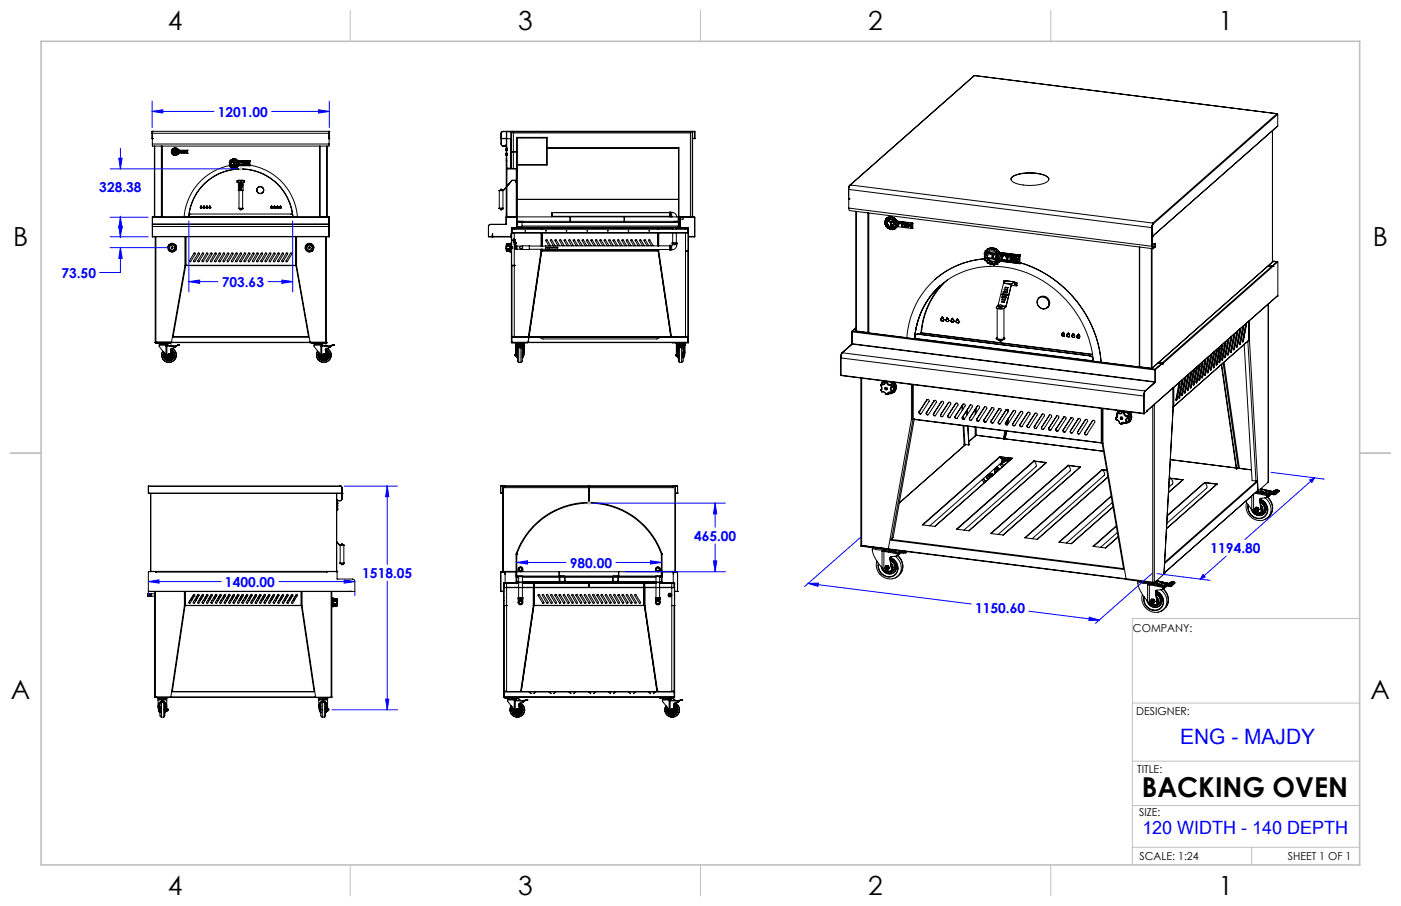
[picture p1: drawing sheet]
<svg xmlns="http://www.w3.org/2000/svg" width="432mm" height="279mm" viewBox="0 0 432 279" stroke-linecap="round" stroke-linejoin="round" font-family="sans-serif">
<defs><g id="words">
<text font-size="8.5" x="351.9" y="245.6">BACKING OVEN</text>
<g font-size="8.1">
<text x="51.7" y="9.3">4</text>
<text x="159.7" y="9.3">3</text>
<text x="267.6" y="9.3">2</text>
<text x="375.6" y="9.3">1</text>
<text x="4" y="76">B</text>
<text x="423.1" y="76">B</text>
<text x="3.3" y="215.7">A</text>
<text x="422.4" y="215.7">A</text>
<text x="51.7" y="276">4</text>
<text x="159.7" y="276">3</text>
<text x="267.6" y="276">2</text>
<text x="375.6" y="276">1</text>
</g>
<text font-size="6.5" fill="#00f" x="363.8" y="229.4">ENG - MAJDY</text>
<text font-size="5.6" fill="#00f" x="352.1" y="257.3">120 WIDTH - 140 DEPTH</text>
<g font-size="4.2" fill="#00f">
<text x="67.2" y="36">1201.00</text>
<text x="30.6" y="59.1">328.38</text>
<text x="18.9" y="85.7">73.50</text>
<text x="68.3" y="88.5">703.63</text>
<text x="213.9" y="166.8">465.00</text>
<text x="373.1" y="170.6">1194.80</text>
<text x="111.7" y="178.3">1518.05</text>
<text x="175.6" y="175.1">980.00</text>
<text x="69.3" y="181">1400.00</text>
<text x="300.5" y="189">1150.60</text>
</g>
<g font-size="3.4">
<text x="349.2" y="194.8">COMPANY:</text>
<text x="350.2" y="220.6">DESIGNER:</text>
<text x="350.5" y="238.2">TITLE:</text>
<text x="351.1" y="251.6">SIZE:</text>
<text x="351.2" y="265.2">SCALE: 1:24</text>
<text x="396.9" y="265.2">SHEET 1 OF 1</text>
</g>
</g></defs>
<g fill="none" stroke="#000" stroke-width=".31">
<path d="M300.4 23.3l-38.5 33.9M300.4 23.3l93.2 11.8M300.4 23.3l-38.3 33.7M393.6 35.1l.2 .1M393.6 35.1h.1M393.6 35.1l-38.2 33.7M393.8 38.8v.1M393.8 38.8l-38.7 34.2M393.8 35.2v3.6M393.8 35.2l-38.4 33.9M46.9 40.6v.5M46.9 42.7l.1 .1"/>
<path d="M46.9 41.1h54.6M46.9 40.6h.1M46.9 42.7h.1M46.9 41.1v1.6M47 40.8v.3M47 40.6v.1M47 44.4v.6h54.4v-.6M47 40.6v.5M47 42.7h.1M47 40.6h.1M47 40.7v.1M47 41.1v3.3"/>
<path d="M47 44.4h54.4M47 42.8h.1M47 40.5v.1M47 40.5l-.1 .1M47 40.5h.1M47 40.5h54.4M47.6 45v21.8M47.7 45v21.9M49.7 45v21.9M49.8 45l.1 21.9M52.8 46.6h.1M52.8 46.6v.1"/>
<path d="M52.8 46.7h.1M52.8 46.7l.3 .1M52.9 47.1h.1M53 47.3h.1M53 47.3l.1 .2M53.1 46.1h.1M53.1 46.1l-.1 .3 .2 .1M53.1 46.1l.2 .1M53.1 47.5l.3-.2-.2 .3M53.1 47.5h.1M53.1 46.8l-.3 .1 .1 .2M53.1 46.8h.1"/>
<path d="M53.2 46.5l-.4 .1M53.2 46.5h.1M53.2 46h.1M53.2 47.1h.1M53.2 46l.1 .2M53.2 47.1l-.2 .2M53.2 47.1h-.3M53.2 47.6h.1M53.2 45.9v.1M53.2 45.9h.1M53.3 46.7h.1M53.3 46.8l.6 .6"/>
<path d="M53.3 46.8h.1M53.3 46.8l.1 .5 .5 .1M53.3 46.2h.1M53.4 45.9h.1M53.4 45.8l-.1 .1M53.4 45.9l.2 .1M53.6 45.8h.1M53.6 45.8v.2M53.6 46h.1M53.6 47.5l.1 .4M53.6 47.5h.1M53.6 47.5l-.2 .3-.2-.2"/>
<path d="M53.6 46.5h.1M53.6 46.5l.1 .1M53.7 46.6h.2v.5M53.7 46.5h.6M53.7 47.9h.1M53.8 45.7l-.2 .1M53.8 45.7h.1M53.8 45.7l.1 .3M53.8 47.9h.1M53.8 47.9h-.1M53.9 46.1l-.5 .2-.1 .4M53.9 46.1l-.6 .6"/>
<path d="M53.9 46h.1M53.9 47.4h.1M53.9 46.1h.1M53.9 47.1h.1M53.9 45.7h.1M53.9 47.6h.1M53.9 45.7v.3M53.9 47.6v.2M53.9 47.6l.1 .2M54 47.4l.4-.1zM54 46.6h.1M54 47.8v.1"/>
<path d="M54 46.6v.5M54 46.6h.3M54 47.9h.2M54.1 45.6h.1M54.1 45.6l-.2 .1M54.1 45.6l.1 .1M54.2 47.9h.1M54.2 46h.1M54.2 45.7h.1M54.2 45.7v.3M54.2 47.5h.1M54.2 47.5v.4"/>
<path d="M54.3 46.5h.1M54.3 47.5l.1 .3 .2-.2M54.3 46.5v.1M54.4 46.2l-.4-.1 .4 .2M54.4 47.1h.1M54.4 46.3h.1M54.4 46.2h.1M54.4 47.3h.1M54.4 46.3h3.4M54.4 46.2h.5M54.4 47.3h.5M54.4 46.9h.1"/>
<path d="M54.4 46.9v.2M54.5 46.8l.1-.2 .1 .2M54.5 45.8l-.3 .2M54.5 46.1v.1M54.5 46.8h.1M54.5 45.8h.1M54.5 45.8l.1 .1M54.5 46.9h-.1M54.6 45.9h.1M54.6 45.9l-.1 .2M54.6 46.9l.2 .2M54.6 46.8h.1"/>
<path d="M54.6 47.6h.1M54.6 46.8v.1M54.6 46.5h.1M54.6 46.5l-.2 .6M54.6 46.5l.3 .6M54.7 46.8h.1M54.7 46h.1M54.7 46l-.2 .2M54.7 46l.2 .2M54.8 47.5h.1M54.8 47.5l-.3-.2 .1 .3M54.8 47.1h.1"/>
<path d="M54.9 47.4h.1M54.9 46.2h.1M54.9 47.3h.1M54.9 47.3v.1M54.9 47.4l-.1 .1M54.9 46.5l.3 .2 .2-.2M54.9 46.5h.1M54.9 47.1h.1M54.9 46.5l.2 .3M55.1 46.8h.1M55.1 47.1h.1M55.1 46.8v.3"/>
<path d="M55.2 47.1h.1M55.2 46.8h.1M55.2 46.8v.3M55.4 46.5h.1M55.5 46.5h.1M55.5 46.5l-.3 .3M55.6 46.5h.1M55.6 46.5l.2 .3M55.7 46.5l.2 .2 .2-.2M55.8 46.8h.1M55.8 47.1h.1M55.8 46.8v.3"/>
<path d="M56 47.1h.1M56 46.8h.1M56 46.8v.3M56.1 46.5h.1M56.2 46.5h.1M56.2 46.5l-.2 .3M56.3 47.1h.1M56.3 46.5h.1M56.3 46.5h.5M56.3 47.1h.5M56.3 46.5v.6M56.4 46.7h.1"/>
<path d="M56.4 46.5v.1M56.4 46.7h.4M56.4 47h.1M56.4 46.5h.4M56.4 47h.4M56.4 46.6v.1M56.8 46.8h-.4v.2M56.8 46.5h.1M56.8 47h.1M56.8 46.7v.1M56.8 47.1h.1M56.8 47v.1"/>
<path d="M56.9 47.1h.1M56.9 46.5h.1M56.9 46.5v.6M57 46.6v.5M57 46.6h.1M57 46.6l.2 .3M57 46.5h.1M57 46.5l.2 .3M57.2 46.8h.1M57.3 46.9l.2-.3v.5M57.3 46.9h.1M57.4 46.5h.1"/>
<path d="M57.4 46.5h.2M57.4 46.5l-.1 .3M57.5 47.1h.1M57.6 47.1h.1M57.6 46.5h.1M57.6 46.5v.6M57.8 47.2h.1M57.8 46.3h.1M57.8 47.2l-3.4 .1M57.8 46.3v.9M70.8 51.3h.1M70.8 51.3l.2 .1"/>
<path d="M71 51.4h.1M71.2 50.3h.1M71.3 51.3v.5l.4-.3M71.3 51.3h.1M71.3 50l.7 .1v.7h-.7zM71.3 51.3l-.3 .1M71.4 49.7l.9-.2 .4 .2h4.2v.1zM71.7 51.5h.1M71.7 51.5l-.1 .3 .4 .1M72 51.9h.1M72.1 51.6h.1M72.1 51.6l.1 .3"/>
<path d="M72.1 51.6v.3M72.2 51.9h.1M72.2 50.1l.7-.1-.4 .8h-.3zM72.2 51.9l.2 .1M72.4 52h.1M72.5 51.9l-.1 .1M72.6 51.5l-.1 .5M72.6 51.5h.1M72.8 50.6h.4l.1 .2h-.6zM73 51.3v.5l-.4-.3M73 51.3h.1M73 50.4v.2"/>
<path d="M73 51.3l.2 .1M73 50.1l.1 .3h-.2zM73.1 50h.3l.3 .8h-.2zM73.2 51.4h.1M73.3 51.2l-.1 .2M73.3 51.3l-.4-.1 .1 .4-.4-.2-.2 .5-.2-.4-.3 .4-.2-.5-.4 .2v-.4l-.3 .1-.2-.2v.2M73.3 51.2v.1M73.5 55.6v3.2h1.4v-3.2M73.5 58.7h1.4M73.5 58.7h.1M73.5 55.6h.1M73.5 55.7l-.5 .1 .1 .5h.4"/>
<path d="M73.5 55.6h1.4M73.6 50h.4l-.2 .3zM73.7 58.8v5.4M73.8 57.1l-.1 .1h1l-.1-.1M73.8 57.1h.1M73.8 57.1l-.1 .1M73.8 57.1h.8M73.9 56.7h.6M73.9 57.4l-.1 .2 .7-.2M73.9 57.5h-.1M73.9 56.7h.1M73.9 56.7l-.1 .1"/>
<path d="M73.9 57.4v.1M73.9 57.4h.6M73.9 57.5h.6M74 58.6h.1M74 56.1h.1M74 57.8l.5 .1M74 56.4v.1M74 57.8l-.1 .1M74 56.4l-.1 .1M74 56.2h.4M74 57.8h.5M74 56.4h.5"/>
<path d="M74 56.4h.1M74 57.8h.1M74 58.6v.1h-.5M74 58.6h.4M74 58.5l.1-.2 .3 .2M74 58.1v.1M74 58.5h.4M74 58.1h.1M74 58.5v.1M74 56.1h.4M74 58.1h.4M74 58.5h.2"/>
<path d="M74.2 58.5v.1M74.2 58.6h.1M74.2 58.5h.2M74.2 58.6v.1M74.3 50l.4 .4v.4h-.8zM74.4 58.5v.1M74.4 58.5h.1M74.4 58.6h.1M74.4 56.1v.1M74.4 58.1v.1M74.4 58.1l.1 .1M74.4 56.2h.1"/>
<path d="M74.4 58.1h.1M74.4 58.5v.2h.5M74.5 57.8v.1M74.5 56.4v.1M74.5 56.4h.1M74.5 57.8h.1M74.5 56.5h.1M74.5 50h.5l-.2 .3zM74.5 57.5h.1M74.5 56.7h.1M74.5 56.7l.1 .1M74.5 57.4v.1"/>
<path d="M74.6 57.1h.1M74.6 57.1l.1 .1M74.8 58.8v5.4M74.9 58.7h.1M74.9 55.6h.1M74.9 55.7h.5v.5l-.5 .1M75.2 50l.1 .8h-.4zM75.5 50h.6v.8l-.6-.1v-.3h.5v-.1h-.5zM76.3 50h.6l-.3 .4zM76.9 50.8h-.6v-.7l.2 .5 .4-.5v1h-4.2l-.8 .2-.6-.4h5.6M98.5 45v21.9M98.6 45v21.8"/>
<path d="M100.7 45v21.9M100.8 45v21.8M101.4 40.5v.1M101.4 42.8h.1M101.4 40.5l.1 .1M101.4 40.5h.1M101.4 40.8v3.6M101.4 40.6v.1M101.4 40.7v.1M101.4 40.6h.1M101.4 42.7h.1M101.5 41.1v1.6"/>
<path d="M101.5 40.6v.5M101.5 42.7l-.1 .1M153.8 58.7h1.3l.5-.5-.4 .6zM153.9 58.8v5.4M154.2 58.6h.1M154.2 58.6l.2-.3 .3 .3M154.2 58.6v.1M154.3 58.7v.1M154.5 42.7h.1M154.5 42.8h1.6M154.5 42.7h1.6M154.6 58.7v.1"/>
<path d="M154.7 58.6h.1M154.7 58.6v.1M155 58.8v5.4M155 40.5l-.6 .5v3.5l.4 .5h1.2h-1.1l-.4-.4v-3.5M155 40.5l-.5 .6M155 40.5h10.3M155.6 58.2h.1M155.7 58.1l-.1 .1M155.8 57.9l-.1 .2M155.9 57.8l-.1 .1M155.9 57.8h.1M156 57.8l-.2 .1"/>
<path d="M156 44.6h.1M156 47.2h.1M156 46.3h.1M156 47.3h.1M156 47.4h.1M156 46.2h.1M156 46l.2 .1M156 46h.1M156 47.6h.1M156 45.9h.1M156 47.8h.1M156 45.8h.1"/>
<path d="M156 47.2v.1M156 46.2v.1M156 47.8h.2M156 45.7h.1M156 47.9h.1M156 45.6h.1M156 46.3h.2M156 47.2h.2M156 46.2h.2M156 47.3h.2M156 47.4h.2M156 46h.2"/>
<path d="M156 45.8h.2M156 47.9h.2M156 45.6h.2M156 47.6h.2M156 45.9h.2M156 45.7h.2M156.1 57.7v9.2M156.1 40.6h.1M156.1 50.8h.1M156.1 50.4h.1M156.1 50h.1M156.1 49.6h.1"/>
<path d="M156.1 49.2h.1M156.1 49.1h.1M156.1 40.6v26.3M156.1 49.4h.1M156.1 48.9h.1M156.1 57.6l-.1 .2M156.2 57.6v9.3M156.2 52.1v5.4zM156.2 50.9v.2M156.2 49.7v.1M156.2 40.5v.1M156.2 40.6h-.1"/>
<path d="M156.2 40.5l-.1 .1M156.2 47.7l-.2 .1M156.2 42.8h1.3M156.2 40.5v11.6M156.2 52h3.1M156.2 51.9h1.3M156.2 57.5l-.1 .1M156.4 57.2l-.2 .3M156.4 57.2v.1M156.5 57.1l-.1 .1M156.5 57.1l-.1 .2M156.7 56.9h.1"/>
<path d="M156.7 56.9l-.2 .2M156.8 56.7l-.1 .2M156.8 56.7h.1M156.9 56.7l-.2 .2M157 56.5l-.2 .2M157 56.5l.1 .1M157.1 56.6l-.2 .1M157.1 56.4l-.1 .1M157.1 56.4h.1M157.1 56.4v.2M157.3 56.2h.1M157.3 56.2l-.2 .2"/>
<path d="M157.3 56.1v.1M157.3 56.1l.1 .1M157.4 56.2h-.1M157.5 40.6h-2.7l-.3 .5M157.5 40.6v11.4M157.5 52h.1M157.6 46.9h1.7M157.6 46.7h1.7M157.6 40.5l-.1 .1M157.6 40.6v11.4M157.6 40.6h.1M157.6 40.6h55.8"/>
<path d="M157.6 40.6v6.1M157.6 46.9v5.1M157.7 55.6l-.4 .5M157.8 55.7l-.4 .5M157.8 55.6h-.1M157.8 55.6v.1M157.8 55.6h1.2M158.1 40.6h.1M158.1 40.5l.1 .1M158.2 41h54.6M158.2 40.6v6.1M158.2 46.9v5.1"/>
<path d="M159 55.6l.1 .1M159 55.7h.1M159 55.7l.1 .6M159.2 52.2v14.6M159.2 52.1l.1 14.9M159.3 52.1h-3.2v5.5M159.4 52.7v14.2M159.4 52.7h-.2M159.4 42.5h1.4M159.4 42.4v10.3M159.4 42.5h9.1M159.4 50.8h9.1"/>
<path d="M160.8 42.4h-1.5v27.9l-.1-3.3M160.8 42.4h6.3M160.8 42.5h6.3M160.8 42.4v.1M165.3 40.5h6.4M165.3 40.5h.1M167.1 42.4h1.5v8.5h-9.2M167.1 42.5h1.4M167.1 42.4v.1M168.5 42.4v8.5M168.6 45.8h40.5M168.6 45.5h40.7v22.8h-50"/>
<path d="M171.7 40.5h42.3M171.7 40.5h.1M209.1 45.5v22.8M212.8 40.6h.1M212.8 40.6v26.3M213.4 40.6h.1M213.5 40.6l-.1 26.3M213.5 40.6h.6M213.5 40.6v26.2M214 40.5l.1 .1M214.1 42.7h.1M214.1 42.7h-.6"/>
<path d="M214.1 40.6v2.1M214.1 42.7l-.6 .1M261.5 58.4v2.7M261.5 58.4h.1M261.6 58.4l93.4 11.8M261.6 58.4v5.8M261.7 57.4l-.2 1M261.7 57.4h.1M261.8 57.3l-.2 1.1M262.1 57l-.3 .3M262.1 57h.1M262.1 57l-.4 .4"/>
<path d="M262.1 57l93.2 11.8M311.6 55.3a3.6 3.6 0 0 1 3.4-1.7 11.2 11.2 0 0 1 8 1.2l.3 .5M312 54.5a12.6 12.6 0 0 1 10.9 .1 .98 .98 0 0 1 .3 1 .98 .98 0 0 1-.9 .7 13 13 0 0 1-10.3-.4 .85 .85 0 0 1 0-1.4zM392.2 40.3v40.5M47 72.9h54.5M47 67h54.5M47 69.2v.6M47 69.1v.1M47 69.8h54.5M47 69.2h54.5M47 69.1h54.5M47 67v2.1"/>
<path d="M47 69.8v3.1M47 72.9h.1M47 66.9v2.2M47.6 66.8h.1M47.6 66.8l.1 .1M47.7 66.8v.1M47.7 66.8h2M47.8 73v32.7M48 73v32.5M49.7 66.8v.1M49.7 66.8h.1M49.8 66.8l-.1 .1"/>
<path d="M49.8 66.8h.1M49.9 66.8v.1M49.9 66.9h.1M51.9 76v.2M51.9 76h.1M51.9 76.9l.2 .3M51.9 76.2h.1M52 76.6l.1 .1M52 76.7v.1M52 76.7l-.1 .2M52 76.2v.4M52 76.6v.1"/>
<path d="M52 76.1h.1M52 76.1l.2 .2-.2 .5M52 76v.1M52 76.8l.2 .3M52 76.8h.1M52 76.1l-.1 .1M52 76.8l-.1 .1M52 76.1v.1M52.1 75.6l.1 .1M52.1 75.6l-.2 .4M52.1 76l.2 .3-.2 .5M52.1 76l-.1 .1"/>
<path d="M52.1 76h-.1M52.1 77.2l.3 .1M52.1 76.8l.1 .2M52.1 75.7l.1 .1M52.1 75.7l-.1 .3M52.2 75.7h.1M52.2 75.7h-.1M52.2 75.8l-.1 .2M52.2 75.7v.1M52.2 77.1h.1M52.2 77.1l.1 .1M52.2 77.1l-.1 .1"/>
<path d="M52.2 77l.6 .1 .2 .3M52.2 77v.2M52.2 77.2h.1M52.3 77.2l.4-.1 .2 .4M52.3 75.6l-.1 .1M52.3 77.2l.1 .1M52.3 75.6h-.2M52.3 75.6h.1M52.3 77.1l.1 .2M52.4 77.3h.1M52.4 77.3l.3 .1M52.7 75.3h.1"/>
<path d="M52.7 75.4h.1M52.7 75.4l-.4 .2M52.7 75.3v.1M52.7 77.5h.2M52.7 77.5l.2 .1M52.7 77.4v.1M52.8 75.3l.1 .1M52.8 75.3l-.2 .3-.4 .1M52.8 75.3h.1M52.8 75.1l-.1 .2M52.8 75.1v.1M52.8 75.1h.4"/>
<path d="M52.8 75.2h.4M52.8 75.2l.1 .2M52.8 75.2v.1M52.8 75.2h.1M52.9 77.5h.1M52.9 75.4l-.2 .3-.5 .1M52.9 75.4h.2M52.9 77.5h.4M52.9 77.5v.1M52.9 77.6h.4M53 77.4h.2M53 77.4l-.1 .1"/>
<path d="M53.1 75.4l.2 .3h.6M53.1 76.4h.1M53.2 77.4h.1M53.2 75.2l-.1 .2M53.2 75.2v.1M53.2 77.4l.1 .1M53.2 75.2h.1M53.2 75.3l-.1 .1M53.2 75.3h.1M53.2 75.3l.2 .3h.5M53.2 75.1l.2 .2M53.2 75.1v.1"/>
<path d="M53.3 75.3h.1M53.3 77.5h.1M53.3 77.4v.1M53.3 77.5v.1M53.3 77.4h.1M53.3 77.4h.2M53.4 75.3l.4 .2M53.4 75.3h.1M53.4 77.4l-.1 .2M53.5 77.4h-.1M53.8 75.5v.1M53.8 75.5h.1"/>
<path d="M53.8 75.5l.1 .1M53.8 75.5h.2M53.8 77.2h.1M53.8 77.2l-.3 .2M53.9 75.7l.1 .2M53.9 75.6v.1M53.9 75.6h.1M53.9 77l-.1 .2M53.9 77.1h.1M53.9 77.1h-.4l-.2 .3M53.9 75.6l.2 .3M53.9 77.1l-.1 .1"/>
<path d="M53.9 76.9l-.5 .1-.2 .4M53.9 76.9v.2M53.9 76.9l.1 .1M54 77h.1M54 75.9l-.2 .4 .2 .5M54 75.9l.1 .1M54 75.9h.1M54 77l.1 .2M54 76.8l-.1 .1M54 75.5l-.1 .1M54 75.5l.2 .4M54 76l.2 .1"/>
<path d="M54.1 76h.1M54.1 76l-.2 .3 .2 .4M54.1 76l.1 .1M54.1 77.2h-.3M54.1 76.7l-.1 .1M54.1 76.7h.1M54.1 75.9v.1M54.2 76.7l-.2 .1M54.2 76.7l-.2 .3M54.2 76.7h.1M54.2 76.6l-.1 .1M54.2 76.7l.1 .1"/>
<path d="M54.2 76.1v.5M54.2 76.6h.1M54.2 76.6l.1 .2M54.2 76.1h.1M54.2 75.9l-.1 .1M54.2 75.9v.2M54.3 76.8l-.2 .4M56.8 66.9a17.8 17.8 0 0 1 14.3-16.1l-.4-.1 .3-.3-.3-.3 .4-.1-.3-.4 .4 .1v-.5l.4 .2 .2-.5 .3 .3 .2-.3 .1 .4 .4-.2v.4l.4-.1 .1 .2h3.9l-.2 1.5 .2-.1a17.5 17.5 0 0 1 14.5 15.9M57 73v8.9M57.2 73v8.9M57.3 73v8.8M58.2 66.8l-.1 .1a16.1 16.1 0 0 1 16.1-14.8 16.1 16.1 0 0 1 16.1 14.8"/>
<path d="M58.2 66.8l.1-.5 .3-.3h31.3l.2 .3 .1 .5M58.2 66.8h32M58.3 66.3a16 16 0 0 1 15.9-14.1 16 16 0 0 1 15.9 14.1M59.8 78.1l.2-.1 .2 .2-1.5 2.5h-.3l-.1-.2zM61.2 78l.3 .3-1.5 2.4h-.3v-.2zM61.9 63.6l.3 .3-.1 .3-.4-.1zM62 63.6h.1M62.4 78l.4 .2-1.5 2.5-.2 .1-.1-.4zM62.8 63.6l.3 .2-.1 .4h-.3zM62.9 63.6h.1M63.7 63.6l.3 .2-.1 .4h-.3zM63.7 78.1l.2-.1 .2 .2-1.5 2.5-.2 .1-.2-.3z"/>
<path d="M64.6 63.6l.3 .2-.1 .4-.3-.1zM65.1 78l.3 .3-1.5 2.4h-.3l-.1-.2zM66.3 78.1l.2-.1 .2 .2-1.4 2.4-.3 .2-.2-.3zM67.6 78.1l.2-.1 .2 .2-1.5 2.5-.2 .1-.2-.3zM68.9 78l.4 .1v.2l-1.5 2.4h-.3l-.1-.2zM70.1 78.1l.3-.1 .2 .2-1.5 2.4-.2 .2-.2-.3zM71.4 78.1l.2-.1 .3 .2-1.5 2.5-.3 .1-.1-.4zM72.8 78l.3 .1v.2l-1.4 2.4h-.3l-.1-.2zM73.5 64.2l1.4 .1zM73.9 64.3v.2M74 64.5h.1M74 64.6l.2 .2 .2-.2"/>
<path d="M74 64.6h.4M74 78.1l.3-.1 .1 .3-1.4 2.4h-.3l-.1-.2zM74.1 64.5h.1M74.1 64.3l-.1 .3M74.1 64.5h.2M74.3 64.5h.1M74.3 64.3v.2M74.4 64.5h.1M74.4 64.5v.1M74.5 64.3v.2h-.6M75.3 78.1l.2-.1 .2 .2-1.4 2.5-.3 .1-.1-.4zM76.6 78.1l.2-.1 .2 .2-1.4 2.5-.3 .1-.1-.3z"/>
<path d="M78 78l.3 .3-1.4 2.4h-.3l-.1-.2zM79.2 78.1l.2-.1 .2 .2-1.4 2.4-.3 .2-.1-.4zM80.5 78.1l.2-.1 .2 .2-1.5 2.5-.2 .1-.1-.3zM81.8 78.1l.3-.1 .1 .3-1.4 2.4h-.4v-.2zM83.1 78.1l.2-.1 .2 .2-1.4 2.4-.3 .2-.1-.3zM83.6 63.7l.1-.2 .2 .7-.4-.1zM84.4 78.1l.2-.1 .2 .2-1.5 2.5-.2 .1-.1-.4zM84.6 63.5l.3 .4-.1 .3-.5-.1zM85.5 63.5l.2 .7-.4-.1zM85.7 78.1l.2-.1 .2 .2-1.5 2.5h-.3l-.1-.2zM86.3 63.6l.3 .1v.5l-.4-.1zM86.5 63.6h.1"/>
<path d="M87.1 78l.3 .3-1.5 2.4h-.3l-.1-.2zM88.3 78.1l.2-.1 .2 .2-1.5 2.5-.2 .1-.1-.4zM89.6 78.1l.2-.1 .2 .2-1.5 2.5-.2 .1-.2-.3zM90.2 66.8v.1M91.1 73v8.8M91.2 73v8.9M91.4 73v8.9M94.1 76.5l.1 .4M94.2 76.3l.1 .1M94.2 76.9l.2 .1M94.2 76.3l-.1 .2M94.2 76.3h.1"/>
<path d="M94.3 76.4l.1 .2M94.3 76.5v.3M94.3 76.5l.1 .1M94.3 76.4v.1M94.3 76.3v.1M94.3 76.5h-.2M94.3 76.4h.1M94.3 76.5h.1M94.3 76.8l.1 .1M94.3 76.9h.1M94.3 76.9h-.1M94.3 75.6l.1 .3"/>
<path d="M94.3 75.6l.1 .1M94.3 76.8v.1M94.4 76.6v.2M94.4 75.9h.1M94.4 75.9l-.1 .4M94.4 76.8h.4l.2 .6M94.4 76.8v.1M94.4 76.9l.4 .1 .1 .4M94.4 76.9h.1M94.4 76.8h-.1M94.4 76.9v.1M94.4 75.8l.2 .3-.3 .3"/>
<path d="M94.4 75.8h.1M94.4 75.7h.2M94.4 75.7v.1M94.4 76.9l.1 .1M94.4 75.8v.1M94.4 77h.1M94.5 75.8l-.1 .1M94.5 77l.3 .3M94.6 75.7l.1 .4-.3 .5M94.6 75.7l-.2 .1M94.7 75.4v.1M94.7 75.4h.2"/>
<path d="M94.7 75.4l-.4 .2M94.7 75.6l-.1 .1M94.7 75.5l-.3 .2M94.7 75.5v.1M94.7 75.5h.1M94.8 75.5h.1M94.8 75.5l-.1 .1M94.8 77.3h.1M94.8 77.3l.1 .1M94.8 77.3l.1 .2M94.9 75.4l-.1 .1M94.9 77.5l.4 .1"/>
<path d="M94.9 75.4h.1M94.9 77.4h.1M94.9 77.4l.4 .1M94.9 77.4v.1M95 77.4h.2M95 77.4h-.1M95.2 77.4l.1 .1M95.3 77.5h.1M95.3 75.2l.1 .1M95.3 75.2h.1M95.3 77.5v.1M95.3 75.2l-.4 .2"/>
<path d="M95.3 77.5h.2M95.4 77.4l.1 .1M95.4 75.3l-.3 .3-.3-.1M95.4 75.3h.1M95.4 75.3l.1 .1M95.5 77.5l-.2 .1M95.5 77.5h.1M95.5 76.4h-.1M95.5 75.2v.2M95.5 75.2l.3 .1M95.5 75.2l-.1 .1M95.5 75.2h.1"/>
<path d="M95.5 75.1l-.2 .1M95.5 75.1v.1M95.5 75.1l.4 .1M95.5 75.4h.2M95.5 75.4l-.3 .3-.5-.1M95.7 75.4l.2 .4 .4 .2M95.7 75.4h.1M95.8 75.4h.1M95.8 75.4l.2 .4 .3 .1M95.8 75.3l-.1 .1M95.8 75.3v.1M95.8 75.4h.2"/>
<path d="M95.8 75.4l.2 .1M95.9 77.4h.2M95.9 75.2l-.1 .2M95.9 75.2l.1 .2M95.9 77.4l-.4 .1M95.9 77.4h.1M96 77.3l-.1 .1M96 77.3h.1M96 77.3l-.4-.1-.3 .3M96 75.5l.3 .2M96 75.4v.1M96.1 77.2l-.5-.1-.4 .3"/>
<path d="M96.1 77.2l-.1 .1M96.1 77.2v.1M96.1 77.3h.1M96.1 77.3v.1M96.2 77l-.1 .2M96.2 77h.1M96.3 77h.1M96.3 77h-.1M96.3 77l-.2 .3M96.3 75.7v.2M96.3 75.7h.1M96.3 77l.1 .1"/>
<path d="M96.3 75.7l.2 .1M96.3 76l.1 .2M96.3 75.9h.1M96.4 75.9l-.1 .1M96.4 75.9h.1M96.4 76.9h-.1M96.4 76.9h.1M96.4 76.2l-.3 .4 .1 .4M96.4 76.2l.1 .1M96.4 75.9l.1 .3M96.4 76.2h.1M96.4 76.9l-.1 .1"/>
<path d="M96.4 76.9v.2M96.4 77.1l-.3 .3M96.4 76.3l.1 .1M96.5 76.3h.1M96.5 76.3l-.3 .3 .1 .4M96.5 76.3v.1M96.5 76.4l-.1 .5M96.5 76.4h.1M96.5 76.2v.1M96.5 75.8l-.1 .1M96.5 75.8l.1 .4M96.6 76.2l-.1 .1"/>
<path d="M96.6 76.2l-.1 .2M98.5 66.8h.1M98.6 66.8v.1M98.6 66.8h2.1M100.4 73v32.5M100.6 73v32.7M100.7 66.8v.1M100.7 66.8h.1M100.8 66.8l-.1 .1M101.4 69.8v3.2M101.4 69.2v.6M101.4 66.9v2.3"/>
<path d="M101.5 69.2v.6M101.5 69.1v.1M101.5 67v2.1M101.5 69.8v3.1M150.5 72.9l7.1 .1M150.5 69.8v3.1M151.2 69.2l-.5 .2-.2 .4M151.2 69.2l-.5 .3-.1 .3M151.2 69.2h4.7M151.8 73v-.9l.1 .9h5.5l.2-.9v.8l-.2 .1M151.8 72.8l.1 .2M151.8 72.9l-.1 .1"/>
<path d="M151.8 72.5l-.1 .5-1.1-.1M151.8 72.9v.1M151.8 72.9h.1M151.8 72.9h5.8M153.7 64.2l1.5 .1zM154.2 64.3l.1 .5h.3l.1-.3M154.2 64.5h.1M154.4 64.2v.1M154.6 64.2v.1M154.7 64.5h.1M154.7 64.3v.2M156.1 67h.1"/>
<path d="M156 67l-.1 2.2M156.1 66.8l.1 .1M156.1 66l.1 .9M156.1 66.8h.1M156.1 66.9l-.2 2.3M156.1 66.9h52.9v1.4M156.1 67h3.1M156.1 75.3v2.1M156.1 77.4l.1 .1M156.1 75.4v.3M156.1 75.7v.2M156.1 75.9v.9"/>
<path d="M156.1 76.8v.1M156.1 76.9v.5M156.1 75.9l.1 .1M156.1 75.9h.1M156.1 76.9l.1 .1M156.1 77.4h.1M156.1 75.3v.1M156.1 76.9h.1M156.1 77l.1 .1M156.1 77h.1M156.2 77v.5M156.2 77.1h.1"/>
<path d="M156.2 75.6l-.1 .1M156.2 75.6h.1M156.2 76.7l-.1 .1M156.2 76.7h.1M156.2 75.3l-.1 .1M156.2 77.4v.1M156.2 77.4h.9M156.2 76.7h.9M156.2 75.2l-.1 .1M156.2 76v.7M156.2 75.6v.3M156.2 76.7v.3"/>
<path d="M156.2 77h.1M156.2 75.9v.1M156.2 76h.1M156.2 77.5h.1M156.2 75.2v.1M156.2 75.2h.1M156.2 75.2l-.1 .2M156.2 75.3v.3M156.2 77.5h.9M156.2 75.6h.9M156.2 77v.1M157.1 77.1l.1 .1"/>
<path d="M157.1 76v.7M157.1 76l.1 .1M157.1 76.7h.1M157.1 77.4h.1M157.1 75.3h.1M157.1 77.4v.1M157.1 77.1v.3M157.1 75.3v.3M157.1 76h.1M157.1 75.6h.1M157.1 77.5l.1 .1M157.1 76.7l.1 .1"/>
<path d="M157.1 75.6v.4M157.1 76.7v.3M157.1 77l.1 .2M157.1 75.2v.1M157.1 77v.1M157.1 77.5h.1M157.1 75.2h.1M157.1 77l-.9 .1M157.1 75.2l-.9 .1M157.1 76h-.9M157.2 77.6v.1M157.2 75.5l-.1 .1"/>
<path d="M157.2 75.1l-.1 .1M157.2 77.4v.2M157.2 77.2v.2M157.2 77.2h.1M157.2 76.8v.4M157.2 76.6v.2M157.2 76.6h.1M157.2 76.1v.5M157.2 75.9v.2M157.2 75.5v.4M157.2 75.5h.1M157.2 75.3v.2"/>
<path d="M157.2 75.1v.2M157.2 76.6l-.1 .1M157.2 75.9l-.1 .1M157.2 75.1h.1M157.2 77.6h.1M157.2 75.3h.1M157.2 76.1h.1M157.2 77.4h.1M157.2 75v.1M157.2 75v2.7M157.3 76.2h.1M157.3 76.6h.1"/>
<path d="M157.3 76.2v.4M157.4 76.1h.1M157.4 76.1v.6M157.4 76.1v.5M157.4 76.7h.1M157.4 76.6v.1M157.5 76.1h.1M157.5 76.1v.6M157.5 76.7h.1M157.5 76.1l.1 .6M157.5 73h.1M157.6 76.1h.1"/>
<path d="M157.6 76.1v.6M157.6 76.1l-.3 .1M157.6 76.7h.1M157.6 70.4l54.5-.1 .1 3.6M157.6 78v.1M157.6 70.4v7.6M157.6 78.1v2.3M157.6 78h.1M157.6 80h.1M157.6 78.7h.1M157.6 78.1h.1M157.7 70.4v11.4"/>
<path d="M157.7 70.4h49.6M157.7 70.4h.1M157.7 71.7l.1 .1M157.7 71.7h.1M157.8 71.8h.1M157.8 71.8h54.2M158.2 74.3v.1M158.3 74.5h.2M158.3 74.3h.4M158.4 70.4h-.7M158.5 71.8v1.9a.42 .42 0 0 0-.4 .4 .42 .42 0 0 0 .4 .4v29.3h-.8v1.8M158.5 74.9h.3"/>
<path d="M158.5 70.4h.1M158.5 70.3h.1M158.5 75h.1M158.5 76.2h.3M158.5 75h.5M158.5 70.4h8.3M158.5 70.3v.4M158.5 76.5h.3M158.5 75.4h.5M158.5 74.9h.1M158.5 74.9h.4M158.5 74.5h.3"/>
<path d="M158.5 74.5h.4M158.5 75v.4h.4M158.6 75h.1M158.6 75h.2M158.7 76l.1 .2M158.7 76l-.2 .1M158.7 75.5v.5M158.8 74.9h.1M158.8 74.7l-.3 .2M158.8 75h.1M158.8 76.1h.1M158.8 76.6h.1"/>
<path d="M158.8 76.5v.2h-.3M158.8 76.1v.5M158.8 76.1l.1 .5M158.8 74.5h.1M158.8 74.3v.2M158.8 76.2v.3M158.8 76.1l.4 .1M158.9 76.6h.1M158.9 76.1h.1M158.9 74.5v.2h-.4M158.9 76.1v.5M158.9 75.4h.1"/>
<path d="M158.9 75h.1M158.9 75.4l-.4 .1M158.9 74.9l.1 .5M159 76.5h.1M159 76.1v.4M159 76.2v.3M159 76l.1 .8M159.1 75.9h.1M159.1 75.9v.9M159.1 76.8h.1M159.2 67h.1M159.2 75.9v1h1.9"/>
<path d="M159.2 76.6h-.3M159.3 70l.3 .3M159.3 66.9v1.4M159.4 61.5h49.7M159.5 70h.1M159.5 68.6v1.4M159.5 68.6h1.4M159.5 70h1.4M159.5 68.5v.1M159.6 68.3l-.3 .3M159.6 68.4l-.1 .2M160.6 70.3h.1"/>
<path d="M160.9 68.4v-.1v.3M160.9 68.4l-1.4 .2M160.9 68.4h.1M160.9 69.7v.4M160.9 68.6v1.1M160.9 69.7h48.2M160.9 68.6h48.2M161.1 75.8h2v1.1h-1.7a.57 .57 0 0 1-.3-.9zM161.1 75.9h-2M163.1 75.9h5.1M163.1 76.9h5.1M166.8 77.3l.1 .1"/>
<path d="M166.8 71.8v4.1M166.8 76.9v.4M166.8 77.3l-4 26.6M166.8 70.4h.1M166.8 70.4v.1M166.8 70.4v.3M166.9 77.4h36M166.9 77.4l-3.8 26.4M166.9 70.3v.4M166.9 71.8v4.1M166.9 76.9v.5M167 71.8v4.1"/>
<path d="M167 76.9v.5M167 77.4l-3.9 26.4M167 70.4h.1M167 70.3v.4M167.1 70.4h.1M167.1 77.3h-.1M167.1 70.4h35.6M167.1 70.4v.3M167.1 71.8v4.1M167.1 76.9v.4M167.1 77.3h35.6M168.6 76.2h3.3l.1 .2-3.4 .1z"/>
<path d="M169.2 75.8l-1-1.6 .1-.3h.3l1.1 1.9M170.2 65.6v1.1M170.6 75.8l-1-1.6 .2-.3h.2l1.1 1.9M172 75.8l-1-1.6 .2-.3 .2 .1 1.1 1.8M173.4 75.8l-1-1.6 .2-.3 .3 .1 1 1.8M174.5 71.1l.2 .2zM174.8 75.8l-1-1.6 .2-.3 .3 .1 1 1.8M175.7 66.9v1.4M175.8 66.9v1.4M176.2 75.8l-.9-1.6 .1-.3 .3 .1 1 1.8M177.6 75.8l-.9-1.6 .1-.3h.2l1.2 1.9M179 75.8l-1-1.6 .2-.3h.2l1.1 1.9"/>
<path d="M180.4 75.8l-1-1.6 .1-.3h.3l1.1 1.9M180.9 71.1l.1 .2zM181.7 75.8l-.9-1.6 .1-.3h.2l1.1 1.9M183.1 75.8l-1-1.6 .1-.3h.3l1.1 1.9M184.4 75.8l-.9-1.6 .1-.3h.3l1.1 1.9M185.8 75.8l-.9-1.6 .1-.3h.2l1.1 1.9M187.2 75.8l-1-1.6 .1-.3h.3l1.1 1.9M188.5 75.8l-.9-1.6 .1-.3h.3l1.1 1.9M189.9 75.8l-1-1.6 .2-.3h.2l1.1 1.9M191.3 75.8l-1-1.6 .1-.3h.3l1.1 1.9M192.4 66.9v1.4M192.6 75.8l-.9-1.6 .1-.3h.3l1 1.9"/>
<path d="M194 75.8l-1-1.6 .1-.3h.3l1.1 1.9M195.4 75.8l-1-1.6 .1-.3h.3l1.1 1.9M196.7 75.8l-.9-1.6 .1-.3 .3 .1 1 1.8M198.1 75.8l-1-1.6 .1-.3h.3l1.1 1.9M199.5 75.8l-1-1.6 .1-.3h.3l1.1 1.9M200.8 75.8l-1-1.6 .2-.3 .3 .1 1 1.8M202.7 70.4h.1M202.7 77.3h.1M202.7 70.4v.3M202.7 71.8v4M202.7 76.9v.4M202.8 70.3v.4"/>
<path d="M202.8 71.8v4M202.8 76.9v.5M202.8 77.4l3.9 26.4M202.9 70.3l-.1 .4M202.9 77.4l3.9 26.4M203 70.4h.1M203 70.4v.1M203 70.4h4.3M203 70.4v.3M203 77.3l-.1 .1M203 77.3l3.9 26.5M203 71.8v4"/>
<path d="M203 76.9v.4M206.4 75.6h.2v1.5h-.2zM206.4 66.9v-1.5h.2v1.5M206.4 65.6h-36.3v1.1h36.3M206.4 75.8h-38.2v1.1h38.2M206.6 66.8h.4M206.6 77h.4M206.6 75.7h.4M206.6 65.5h.4M207 66.8l.2 .1M207 65.5l1.1 .4 .5 1M207 75.7v1.3"/>
<path d="M207 65.5v1.3M207.2 74.9h1.5v.2h-1.5zM207.2 75.5l-.2 .2M207.2 75.5h1.4M207.2 75.1v.4M207.3 70.3v.4M207.3 71.8v3.1M207.7 68.3v.1l1.4 .1-.1 1.6-49.5-.1M208.2 70.3h.1M208.5 70.3v.4M208.5 71.8v3.1M208.5 70.4h2.8"/>
<path d="M208.5 70.4h3.6M208.6 75.5l-.5 1.2-1.1 .3M208.6 75.1v.4M209 68.3l.3 .2v1.5l-.3 .3M209.1 68.3h.1M209.3 67h4.8M209.3 66.9l4.8 .1M209.3 66.8h3.5M209.7 70.2h.1M209.6 67v3.2M209.7 67h.1M209.7 66.9l-.1 .1"/>
<path d="M210.5 67h.1M210.5 67v.6h-1.2M210.6 67h-.1M211.3 77.3h.1M211.3 71.8v32h.9M211.3 70.4h.1M211.3 70.3h.1M211.3 77.3h.8M211.3 70.3v.4M211.4 70.4h.7M211.8 67h.1M212 77.3h.1"/>
<path d="M212 77.4v26.5M212 71.8h.1M212 70.7h-54.2v1.1M212.1 70.4h.1M212.1 70.4v6.9M212.1 70.4l-.1 1.4M212.1 77.3h.1M212.2 76.7h.1M212.2 77.3h.1M212.2 75.8h.1M212.2 74.5h.1M212.2 77.3l-.1 .1"/>
<path d="M212.2 73.9v.3M212.2 72.9h1.9M212.2 74.2v31.5l-54.4-.1M212.2 73h1.9M212.8 66.9h.1M213.4 66.9h.1M213.5 66.8l-.1 .1M214.1 73h-.1M214.1 72.9v.1M214.1 73h.1M214.1 67v5.9M214.1 72.9l-1.9 .1"/>
<path d="M261.5 61.1l.1 .1M261.5 61.1h.1M261.6 64.2l.3 .7 93.4 11.8M261.6 61.3h.1M261.6 64.2l93.4 11.8M261.7 61.3h.1M263.8 65.2v36.8M263.9 65.2v36.9M267.5 65.7v36.8M267.7 65.7v36.8M267.8 65.7v37l11.7 1.4M272.7 68.3l.5 .4"/>
<path d="M272.7 68.3h.1M272.7 69v.1M272.7 69.1l.1 .2M272.8 68.8h.1M272.8 68.8l-.1 .2M272.8 68.1h.1M272.8 69.3h.1M272.8 68.1l.5 .1M272.9 68.7v.1M272.9 68.7l-.1 .1M272.9 69.3h.4M272.9 68h.1"/>
<path d="M272.9 68.1h-.1M272.9 67.6v.3l.4 .3M272.9 68l-.2 .3M272.9 68l.3 .1M273 69.8h.1M273 69.5v.3M273 67.5h.1M273 67.5l-.1 .1M273 69.8l.2 .1M273.1 69.4h.1M273.1 69.4l-.1 .1M273.1 67.5h.1"/>
<path d="M273.1 67.5l-.2 .1M273.2 67.5l.4 .3M273.2 68.7h-.3M273.2 69.9h.1M273.2 68.7h.1M273.2 67.5h.1M273.2 67.5h-.1M273.2 68.7l-.4 .1M273.2 67.5h-.2M273.3 67.5l.2 .1M273.3 68.2h.1M273.3 69.3h.1"/>
<path d="M273.3 67.3h.1M273.3 67.3l.3 .5M273.3 69.3l-.2 .1M273.4 69.3h.1M273.4 69.3l-.4 .2M273.4 67.1h.2M273.4 67.1l-.1 .2M273.4 68.6h.1M273.4 68.8h.1M273.4 68.8a1.42 1.42 0 0 0 1.1 1.2M273.5 68.6h.1M273.5 68.8h.1"/>
<path d="M273.5 68.8h-.1M273.5 70.4h.1M273.5 67h.1M273.5 68.8l.4 .7 .6 .5M273.5 67l-.1 .1M273.5 70.4h.3M273.5 68.5l-.1 .1M273.5 67h.3M273.5 68.5h.1M273.6 67.8h.1M273.6 69.7l-.1 .7M273.6 69.7h.1"/>
<path d="M273.6 67.1h.1M273.6 69.7l-.3 .2M273.7 67.1l.3 .4M273.8 67h.1M273.8 67l-.2 .1M273.8 70.4h.1M273.8 67l-.1 .1M273.8 67l.2 .3M273.8 67.9l-.3 .6M273.9 70.3h.1M273.9 70.3l-.1 .1M274 67.5h.1"/>
<path d="M274 70.6h.1M274.1 70.1h.1M274.1 66.9l-.1 .6M274.1 66.9h.1M274.1 68.4h.1M274.1 70.6l.1 .1M274.1 70.1l-.3 .3M274.1 68.3v.1M274.1 68.2l1.1 .2M274.1 68.2v.1M274.1 70.1l-.1 .5M274.1 66.9l.2 .1"/>
<path d="M274.1 68.4h.4M274.1 70.1l-.2 .2M274.2 66.8h.1M274.2 68.3h.1M274.2 68.3l-.1 .1M274.2 70.7h.1M274.2 66.8l-.1 .1M274.2 66.8l.2 .1M274.2 68.3l.4 .1M274.3 67h.1M274.4 67l.1 .5 .1-.5M274.5 66.9h.1"/>
<path d="M274.4 66.9l-.1 .1M274.5 70.7h.1M274.5 70.7l-.3 .1M274.5 66.9l-.1 .1M274.5 66.9l.1 .3M274.5 67.7h.1M274.5 67.7a1.03 1.03 0 0 0-1.1 .9M274.5 67.7a.97 .97 0 0 0-1 .9M274.5 68.4v.1M274.5 67.7l-.6 .3M274.5 70h.1M274.5 69.4h.1"/>
<path d="M274.5 68.5v.9M274.6 70.6l-.1 .1M274.6 69.4h.1M274.6 70.2h.1M274.6 68.4h.1M274.6 70.2l-.1 .5M274.6 68.4h-.1M274.6 67h.1M274.6 69.3h.1M274.6 68.4v.9M274.6 70.2l.1 .5M274.6 68.4l-.1 .1"/>
<path d="M274.6 69.3l-.1 .1M274.6 70.3v.3M274.7 69.3l-.1 .1M274.7 69.3h.1M274.7 67.7h.1M274.7 67.7v.1M274.7 70h.1M274.7 69.4h.1M274.7 70.7h.1M274.7 67.7l.7 .4M274.7 67.8l.6 .3M274.7 68.5v.9"/>
<path d="M274.7 66.9l-.1 .1M274.7 68.5h.4M274.8 70.7l.2 .1M274.8 68.4h.1M274.8 70h.1M274.8 68.4l-.1 .1M274.8 67.7l-.1 .1M274.8 66.9h.1M274.8 66.9l-.2 .1M274.8 68.4h.4M274.8 70h-.1M274.9 66.9l.2 .2"/>
<path d="M274.9 66.8h.1M274.9 66.8l-.2 .1M274.9 66.8l-.1 .1M275 66.8l-.1 .1M275 66.8l.1 .2M275 70.8h.1M275.1 67.1l-.1 .5M275.1 67.5l-.1 .1M275.1 70.2l.6 .5M275.1 70.2h.1M275.1 68.5h.1M275.1 67v.5"/>
<path d="M275.1 70.2l.1 .5M275.1 67v.1M275.2 70.7h.1M275.2 69.4v.1M275.2 68.4v.1M275.2 69.5h.1M275.2 70.3l.1 .3M275.3 69.3v.1M275.3 70.6l-.1 .1M275.3 70.6l-.3 .2M275.3 69.3l-.1 .1M275.3 67.2l-.3 .4"/>
<path d="M275.3 67.2h.1M275.3 69.5h.1M275.3 69.4l-.1 .1M275.3 68.1h.1M275.3 69.7l5.9 .7M275.3 69.7h.1M275.3 69.7l-.6 .3M275.3 67.2h.3M275.3 68.1l5.9 .8M275.4 68.1h.8M275.4 68.1h.1M275.4 69.8l-.7 .2"/>
<path d="M275.4 69.8h.1M275.4 69.8l-.6 .2M275.4 69.8l.8 .1M275.4 67.1h.1M275.4 67.1l-.1 .1M275.4 67.1h.3M275.4 68.1h-.1M275.4 69.2l-.1 .3M275.5 69.2h.1M275.5 67.9h.1M275.6 67.2h.1M275.6 69.1h.1"/>
<path d="M275.6 69v.1M275.6 70h.1M275.6 67.8h.1M275.6 69.1l-.1 .1M275.6 70l.4 .3M275.6 70l.2 .4M275.6 67.2l.1 .3M275.6 67.8l-.1 .1M275.6 68.4h.1M275.6 68.4l-.4 1M275.7 69.2h-.1M275.7 68.4l.6 1.2"/>
<path d="M275.7 67.1v.1M275.7 69.1v.1M275.7 67.1l-.1 .1M275.7 68.4l-.4 .9M275.7 70.6v.1M275.7 67.5h.1M275.7 68.7h.1M275.7 67.5l-.2 .4M275.7 68.7l-.1 .3M275.7 67.2h-.1M275.7 67.2l.1 .1M275.8 68.7l.1 .4"/>
<path d="M275.8 70.1l.1 .2M275.8 70.4h.1M275.8 69.2h.1M275.8 67.3v.1M275.8 70.6h.1M275.8 67.4l-.1 .1M275.8 70.6l-.1 .1M275.8 70.4l-.1 .2M275.8 67.3l-.1 .2M275.8 67.4l-.2 .4M275.8 69.1v.1M275.8 68.6l-.1 .1"/>
<path d="M275.8 69.1h.1M275.8 69.2l.2 .1M275.8 68.6v.1M275.8 68.6l.2 .4M275.9 69.1h.1M275.9 70.3l-.1 .1M275.9 70.4l-.1 .2M275.9 69.1l-.1 .1M275.9 67.7h.1M275.9 70.4h.1M275.9 67.7l-.4 .2M275.9 69.1l.1 .1"/>
<path d="M275.9 67.7l.3 .1M276 70.3h.1M276 67.6h.1M276 69.3h.1M276 69.3l.1 .3M276 67.6l-.4 .2M276 69h.1M276 69l-.1 .1M276 67.6l-.1 .1M276 67.6l.2 .1M276 69.2h.1M276.1 69.2l-.1 .1"/>
<path d="M276.1 69.2l.1 .3M276.1 69.6h.1M276.1 69.6h.2M276.2 69.9v.1M276.2 67.8h.1M276.2 67.8v.3M276.2 70.2h.1M276.2 68.1h.1M276.2 69.5h.1M276.2 70v.2M276.2 70.2l-.2 .1M276.2 68.1l5.1 .7"/>
<path d="M276.2 69.5l-.1 .1M276.2 68.5l.4 .7M276.2 67.7v.1M276.3 67.7h.1M276.3 67.7v.3M276.3 69.8l-.1 .1M276.3 69.6h.1M276.3 68h.1M276.3 69.9h.1M276.3 70.1h.1M276.3 68.1h-.1M276.3 70.1l-.1 .1"/>
<path d="M276.3 69.9l-.1 .1M276.3 69.9v.2M276.3 68.5h-.1M276.4 68.5l.4 .6M276.4 68.5l.4 .5M276.4 68.5h-.2M276.6 69.2h.1M276.6 69.6h.1M276.6 69.2v.4M276.7 69.6l.1 .1M276.8 69.5v.1M276.8 69.1l-.2 .1"/>
<path d="M276.8 69.1v.4M276.8 69.5l-.2 .1M276.8 69.6h-.1M276.8 69.6h.1M276.9 69.6l-.1 .1M276.9 69.2h.1M276.9 68.9h.1M276.9 68.9l-.3 .3M276.9 69.2v.4M277.1 68.6h.1M277.1 68.6l-.3 .4M277.1 68.6l-.2 .3"/>
<path d="M277.2 68.6h.1M277.2 68.7l-.3 .5M277.5 68.7l.5 .6M277.5 68.7l.4 .6M277.6 68.7h.1M277.6 68.7h-.1M277.6 68.7l.4 .5M277.9 69.3v.1M277.9 69.8h.1M277.9 69.4v.4M278 69.3l-.1 .1M278 69.7l-.1 .1"/>
<path d="M278 69.3v.4M278 69.7h.1M278.1 69.8h-.1M278.1 69.3v.1M278.1 69.4v.4M278.1 69.1h.1M278.1 69.1l-.1 .1M278.3 68.8h.1M278.3 68.8l-.3 .4M278.3 68.8l-.2 .3M278.4 68.8h.1M278.5 68.8l-.4 .5"/>
<path d="M278.7 68.8h.1M278.7 69.8v.1M278.7 68.8l.8 .1M278.7 69.9h.8M278.7 69.9l.8 .1M278.7 68.8v1M278.9 69.4h.1M278.8 69.4v.4l.7 .1M278.9 69l-.1 .3h.6M278.9 69.4l.5 .1M278.9 69h.6M278.9 68.9h.1"/>
<path d="M278.9 69.3h.1M278.9 68.9l-.1 .1M278.9 69.3l-.1 .1M278.9 68.9l.6 .1M278.9 69.3l.5 .1M279.4 69.4v.1M279.4 69.3v.1M279.5 69.9h.1M279.5 69h.1M279.5 70h.1M279.5 68.9v.1M279.5 69.9v.1"/>
<path d="M279.7 69h.1M279.7 70h.1M279.7 69v1M279.7 68.9l.3 .1 .3 .7M279.7 70h.2M279.7 68.9v.1M279.8 69.9v.1M279.8 69.9l-.1 .1M279.8 69v.9M279.8 70h.1M279.8 70h-.1M279.9 69.2h.1"/>
<path d="M279.9 69.2v.8M279.9 69.2l.3 .6M280.2 69.8h.1M280.2 69.6h.1M280.3 69.7h.1M280.3 69.7l-.1 .1M280.4 69.8h-.1M280.4 69.5h.1M280.4 69.5l-.1 .1M280.6 69.1h.1M280.6 69.1l-.3 .5M280.6 69.3h.1"/>
<path d="M280.6 69.1h.2v1.1M280.6 69.3l-.2 .5M280.6 69.1l-.2 .4M280.7 69.3v.9M280.7 70.2h.1M280.8 69.3h-.2M280.8 70v.1M280.8 69.3h-.1M280.8 70l-.1 .2M280.8 69.3v.7M280.8 70.1v.1M281.2 68.9h.1"/>
<path d="M281.2 68.9v1.5M281.3 68.8h.1M281.3 68.8l-.1 .1M281.3 70.4l-.1 .1M281.3 68.8v1.6M281.3 70.4h-.1M303.4 79l.1 .4h.5l.1 .3M303.5 78.1l-.1 .4 .5 .2-.1 .2M303.5 78.1h.4M303.5 78.1h.5M303.6 77.4l.5 .6-.2 .1M303.6 80l.1 .2"/>
<path d="M303.8 78.9l-.4 .1M303.9 77.3l-.3 .1M303.9 77.3l.3 .2M303.9 78.9l-.5 .1M303.9 78.9h-.1M303.9 78.9h.1M303.9 79.8a25.8 25.8 0 0 0-24.4 24.4M303.9 77.2l-.3 .2M303.9 77.2v.1M303.9 77.2l.4 .2M304 78.1h.1M304 79.8a25.7 25.7 0 0 0-15.8 6.4"/>
<path d="M304 78.1h-.1M304 79.8h-.1M304.1 79.7h.1M304.1 79.7l-.2 .1M304.1 79.7l-.1 .1M304.2 78.7h.1M304.2 78.7l.2 .9M304.3 76.7l.1 .7-.2 .1M304.3 77.4l.1 .1M304.3 78.6l.1 .9M304.3 78.6h.1M304.3 77.4l-.1 .1"/>
<path d="M304.3 78.6l-.1 .1M304.3 76.7h.1M304.4 78l-.2 .7M304.4 78l-.1 .6M304.4 78l1.3 .5v1.2l-1.3-.1M304.4 79.5l1.3 .2M304.4 79.5v.1M304.5 79.7l9.5 1.2v.4l-7.1-.9-.5 .2a1.81 1.81 0 0 1-1.9-.9zM304.5 77.9a1.58 1.58 0 0 1 2.4 0l7.1 .9v.3zM304.6 76.7l.2 .3M304.6 79.7l.8 .7a1.48 1.48 0 0 0 1.6-.1M304.6 76.7h-.3"/>
<path d="M304.6 76.7h.1M304.6 76.7l.3 .3M304.7 77.7l-.2 .2M304.9 77h.2M304.9 77h-.1M305.2 76.4l.2 .1M305.4 76.5l.2 .4M305.5 76.4l-.2-.1-.3 .3 .1 .4h-.3M305.5 76.4l-.1 .1M305.5 76.4l.1 .4M305.6 76.8l.2 .1M305.6 76.8v.1"/>
<path d="M305.9 76.5l-.1 .5-.2-.1M306 79.8h.6M306.2 76.4l-.3 .1M306.2 76.4l.2 .2M306.2 76.4h.1M306.4 77l.2 .2M306.4 76.6v.4M306.4 77h.1M306.4 76.6h.1M306.6 78.6v-.3l.6 .1-.7 1.4h-.5M306.6 78.6l-.6-.1v1.3M306.7 78.6h-.1"/>
<path d="M306.8 76.8h.3M306.8 76.8l-.2 .4M306.9 79.8l-.1 .1M306.9 79.8l.9 .1M307.1 77.5l.2 .2M307.1 79.5l-.2 .3M307.1 77.4l.2 .2M307.1 76.8l.1 .3M307.1 79.3h.2M307.1 79.3l.2-.6 .3 .6h-.2M307.2 76.8h-.1M307.2 76.8l.1 .2"/>
<path d="M307.2 76.8h-.4M307.2 79.2l-.1 .1M307.2 79.2h.2M307.2 77.1l-.1 .4M307.3 77l-.1 .1M307.3 77l-.2 .5M307.3 79.3v.2M307.3 79.5l-.3-.1-.2 .5M307.3 77.6v.1M307.4 79.2l-.1 .3M307.4 78.7l-.2 .5M307.4 79.2l-.1 .1"/>
<path d="M307.4 79.3l.4 .7-1-.1M307.5 78.4l.5 .1 .6 .9v.7l-.4-.1zM307.6 79.2l-.2 .1M307.6 77.5l-.3 .2M307.6 77.5l.3 .1M307.6 78.5l.6 1.5M307.7 77.4l-.1 .1M307.7 77.4l.2 .1M307.7 77.4l-.4 .2M307.9 77.6v.3M307.9 77.5v.1M307.9 77.9l6.6 .8"/>
<path d="M307.9 77.5v.3M307.9 77.8v.1M307.9 77.8l6.6 .8M308.2 80h.1M308.2 80h.4M308.3 78.5l.9 .1-.4 .6zM308.4 78.5l.4 .6M308.9 79.4l.7-.7 .6 .9v.7l-1.3-.2M308.9 79.4v.7M309 79.4h-.1M309 79.4v.7M309.5 78.7l-.5 .7"/>
<path d="M310 78.7l.8 .1-.4 .6zM310 78.7l.4 .6M310.6 79.7v.6M310.6 79.6v.1M310.6 79.6v.7M311.1 78.9l-.5 .8M311.1 78.9l.2 1.5M311.1 78.9l-.5 .7M311.6 79.5l.9 .1M311.6 79.4v.1M311.6 79.4l.9 .2M311.6 79.1v.3"/>
<path d="M311.6 79.8v.4M312.4 79.9l-.8-.1v.4M312.5 79.2l.2-.1v1.5h-.2M312.5 79.6l-.1 .3M312.5 79.2l-.9-.1v.4M312.5 79.9h-.1M312.5 79.1v.1M313 79.1l1 .1-.5 .8zM313.1 79.1l.4 .8M314.2 79.1h.1M314.3 79.1h.1M314.3 79.1l-.1 1.8"/>
<path d="M314.3 79.1h-.1M314.5 78.7v.1M314.5 78.8h-.3v2.5M314.5 78.6v.1M314.5 78.6v.2M351.2 76.2l.1 36.9M351.3 76.2v37M354.9 76.7v36.9M355 73.1h.1M355 76l.1 .1a.35 .35 0 0 0 0 .4 .35 .35 0 0 0 .4 .2M355.1 72.9h.1M355.1 73.1h.1"/>
<path d="M355.1 71.9h.1M355.1 75.9l.1 .7h.3M355.1 70.2h-.1M355.1 70.2h.1M355.1 70.2l-.1 5.8M355.1 76.7v36.8M355.1 75.9l-.1 .1M355.1 75.2l1 .1M355.1 75.1l1 .2M355.1 75.9l1 .2M355.1 75.8l1 .2M355.1 69.6l-.1 .6"/>
<path d="M355.1 69.5v.1M355.1 69.6v.6M355.2 72.9l-.1 .1M355.2 70.2v2.7M355.2 76.6h.3M355.2 69.1l-.1 .4M355.2 69.1h.1M355.3 69.1l-.2 .4M355.3 69.1l-.2 1.1M355.3 69.1h.1M355.3 68.8l-.1 .3M355.3 68.9v.2"/>
<path d="M355.3 68.8h.1M355.3 68.9h.1M355.3 68.8v.1M355.4 69.1l-.2 1.1M355.4 68.8v.3M355.4 68.9l-.1 .2M355.4 68.8v.1M355.5 76.6v.1M356.1 76v.1M356.1 76.1l-.6 .6M356.1 75.3v.7M356.1 75.3h.1"/>
<path d="M57 81.9h.2M57 81.9l-4.2 23.6M57.1 81.9h34.2M57.2 81.9l-3.9 22M57.3 81.8h-.1M57.3 81.8h.1M57.3 81.8v.1M91.1 81.8h-33.9M91.1 81.8h.1M91.2 81.8h.1M91.2 81.9l3.9 22h-41.8M91.4 81.9h-.2"/>
<path d="M91.4 81.9l4.2 23.6M157.6 81.8l.1 .1M157.6 80.4v.4M157.6 80.8l.1 24.8M157.6 80.8h.1M157.6 80.4h.1M157.7 81.8h.8M157.8 81.9h.1M157.8 81.9h-.2h.9M157.8 81.8h.1M157.8 81.9v22M158.5 81.8h.1"/>
<path d="M158.5 81.9h.1M289.9 88a24.2 24.2 0 0 0-8 16.5M290 98.7l.2 .2M290 98.7h.1M290.1 98.4v.3M290.1 98.7l.1 .2M290.1 98.5l-.1 .2M290.1 98.1v.4M290.2 98.9l.5 .1M290.2 98.9h.1M290.2 98.3l-.1-.2v.4M290.2 97.9l.1 .1"/>
<path d="M290.2 97.9v.4M290.3 97.9l-.1 .4M290.3 97.9h.1M290.3 97.9v.1M290.3 98h.1M290.4 97.8v.1M290.4 97.9l-.1 .1M290.4 97.9l.1 .2M290.5 98.1l.1-.1 .1 .4 .1-.2v.5M290.6 98l-.1 .1M290.7 99h.1M290.8 98.3v.1"/>
<path d="M290.8 98.3h.1M290.8 98.9l-.1 .1M290.9 98.6l-.2 .4M290.9 98.6l-.1 .1M290.9 98.6h.1M290.9 87.2a24.5 24.5 0 0 0-7.1 15.5M291.6 98.9l.1 .2M291.6 98.6v.2M291.6 98.8l.1 .3M291.6 98.8v.1M291.6 98.7v-.2v.4M291.7 98.4l-.1 .3"/>
<path d="M291.7 99.1l.5 .1M291.7 99.1h.1M291.8 98.5l-.1-.2-.1 .4M291.8 98.5h.1M291.8 98.1v.4M291.9 98.2l-.1-.1v.4M291.9 86.4h.1a23.9 23.9 0 0 0-8 16.2M291.9 98.1v.1M291.9 98v.2M291.9 98v.1M292 97.9l.1 .5M292 97.9l-.1 .2"/>
<path d="M292 97.9l-.1 .1M292.1 98.4l.1-.2 .2 .6M292.1 98.3v.1M292.2 98.2l-.1 .1M292.2 99.2h.1M292.3 98.5h.1M292.3 99.1l-.1 .1M292.4 98.8l-.2 .4M292.4 98.8h.1M293.1 99.1l.2 .2M293.1 99.1h.1M293.2 98.8v.3"/>
<path d="M293.2 99.1l.1 .2M293.2 98.8l-.1 .3M293.3 98.5l-.1 .3M293.3 99.3l.5 .1M293.3 98.7l-.1-.2v.3M293.3 98.7h.1M293.3 99.3h.1M293.3 99.3h.5M293.4 98.3v.4M293.4 98.5l-.1-.2v.4M293.5 98.3v-.2l.2 .4M293.5 98.3l-.1 .2"/>
<path d="M293.5 98.1v.1M293.5 98.2l-.1 .3M293.5 98.2v.1M293.7 98.4l.3 .6M293.7 98.4v.1M293.8 98.4l-.1 .1M293.8 99.3v.1M293.9 98.7h.1M293.9 99.3h-.1M294 99l-.2 .4M294 99h.1M294 99l-.1 .1"/>
<path d="M294.7 99.3l.2 .2M294.7 99v.2M294.7 99.2l.2 .3M294.7 99.2v.1M294.7 99.1v.2M294.8 98.7l-.1 .4M294.9 99.5l.4 .1M294.9 98.9l-.1-.2-.1 .4M295 98.5l-.1 .4M295 98.6l-.1-.1v.4M295 98.5v.1M295.1 98.3l.1 .4"/>
<path d="M295.1 98.3l-.1 .2M295.1 98.4h.1M295.1 98.4l-.1 .2M295.1 98.4l-.1 .1M295.2 98.7l.1-.1 .1 .4M295.3 98.6l-.1 .1M295.3 99.6h.1M295.4 99l.1-.2 .1 .6-.3 .2M295.5 98.9l-.1 .1M295.5 98.9h.1M295.5 99.5l-.2 .1M295.5 99.2h.1"/>
<path d="M295.6 99.2h-.1M303.6 80.3v-.3l.4 .3 .5-.1-.2 .5 .4 .3M303.6 80.3h.1M303.6 80.3l.4 .2M303.7 80.2v.1M303.7 80.2l-.1 .1M303.7 80.3h-.1M303.7 80.3l.3 .1M304 80.5h.1M304 80.4l.1 .1M304.1 80.5h-.1M304.2 80.7v.1"/>
<path d="M304.2 80.8l.1 .3M304.3 80.6v.1M304.3 80.6l-.1 .1M304.3 80.7l-.1 .1M304.3 80.7l.1 .4M304.3 81.1h.1M304.4 81.1h.4M304.4 80.3h.1M304.4 81.1h.1M304.4 80.3l-.4 .2M304.4 80.3l-.2 .4M304.4 81.1h-.1"/>
<path d="M304.4 80.3l-.3 .2M304.5 80.3h-.1M304.5 80.3l-.2 .3M304.8 81.1h.1M304.9 80.7h.3l.2 .8 .2-.1M304.9 80.7l-.2 .3M305 80.7h-.1M305 80.7l-.3 .3M305 81.3v.1M305 81.4l.3 .2M305.1 80.8v.1M305.1 81.2v.1"/>
<path d="M305.1 80.8l-.3 .4M305.1 80.9l-.1 .4M305.1 81.2l-.1 .1M305.1 80.8h.1M305.1 81.3l-.1 .1M305.1 81.3l.3 .3M305.2 80.8l-.1 .1M305.2 80.8l-.1 .4M305.3 81.6h.1M305.4 81.6h.1M305.4 81.6h-.1M305.7 81.6h-.3"/>
<path d="M305.7 81l.2-.1 .5 .7 .1-.2M305.7 81.5v.1M305.7 81l-.1 .4M305.7 81.5l-.3 .1M305.8 81l-.2 .4M305.8 80.9l-.1 .1M305.9 81.1h.1M305.9 81.1l-.2 .4M305.9 81.1l.1 .5M305.9 81h.1M305.9 81v.1M305.9 81l.1 .5"/>
<path d="M306 81.6h.1M306 81.6l.4 .2M306 81.5l.1 .1M306 81.5v.1M306.1 81.6h-.1M306.1 81.6l.3 .1M306.4 81.8h.1M306.4 81.7h.1M306.4 81.7v.1M306.5 81.7l-.1 .1M306.5 81l.2-.1 .3 .4h.3M306.5 81v.4"/>
<path d="M306.5 81h.1M306.6 80.9l-.1 .1M306.6 81h.1M306.6 81l.1 .5M306.6 81l.3 .5M306.7 81.5v.1M306.7 81.6h.1M306.7 81.6l-.3 .2M306.7 81.5l-.2 .2M306.7 81h.1M306.7 81h-.1M306.7 81l.3 .4"/>
<path d="M306.9 81.5h.1M307 81.5h.3M307 80.3l-.1 .1M307 80.3l7 .9M307 81.4h.1M307 81.4l-.1 .1M307 81.4v.1M307 81.4l.4 .1M307.1 94.8a1.99 1.99 0 0 0 2.5 .2M307.2 80.7l.1-.2 .6 .3M307.2 80.7l.2 .4M307.2 80.5v.1"/>
<path d="M307.2 80.6v.1M307.2 80.6l.2 .5M307.3 80.7h.1M307.3 80.7l.2 .4M307.3 80.7l.4 .3M307.3 81.3h.1M307.3 80.6h.1M307.3 95.1v9.2a1.7 1.7 0 0 0 2.1 0v-9.2M307.3 80.6v.1M307.3 80.6l.5 .3M307.4 81.5h.1M307.4 81.1l-.1 .2"/>
<path d="M307.4 81.5h-.1M307.4 81.1h.1M307.5 81.2l-.2 .3M307.5 81.1v.1M307.6 94.3l-.5 .4a2.12 2.12 0 0 0 2.5 .2M307.6 94.3h.4M307.6 94.1v.2M307.6 94.1l.4 .1M307.7 81h.1M307.8 80.9v.1M307.8 80.9l-.1 .1M307.9 80.8l.1 .1"/>
<path d="M307.9 94.5v.3l.3 .1M307.9 94.5h.1M307.9 94.5l.3 .2M308 94.3v-.2a.38 .38 0 0 1 .5-.1 .38 .38 0 0 1 .3 .3M308 94.4v.1M308 80.7h.1M308 94.3h.8M308 94.3v.1M308 80.7l-.1 .1M308 94.5l.2 .1M308 94.5h-.1M308 94.4l-.1 .1"/>
<path d="M308 80.9h.1M308 80.9l-.2 .1M308.2 94.7h.4M308.2 94.6h.1M308.2 94.6v.1M308.2 94.7v.2M308.3 94.6l-.1 .1M308.6 94.5l-.3 .1M308.6 94.5l.1 .1M308.6 94.5h.1M308.6 94.9h-.4M308.6 94.7v.2"/>
<path d="M308.7 94.6l-.1 .1M308.8 94.4v.1M308.8 94.4h.1M308.8 94.4l-.2 .1M308.8 94.5h.1M308.8 94.3v.1M308.8 94.4l1.2 .2M308.8 94.3l1.3 .1M308.8 93v.1h.7M308.8 93l.7 .1M308.8 93h.1M308.8 93l-.1 .1"/>
<path d="M308.8 94.5l-.2 .4M308.8 94.5l-.1 .1M308.9 92.3l-.1 .2M308.9 92.3l.8 .1M308.9 92.3h.1M308.9 92.3l.9 .1M309 91.5l-.2 .2 .1 .1 1.2 .1v-.3M309 91.5l-.2 .3M309 80.1h-.1M309 80.1l1.2 .1M309 91.5l1.1 .2M309.1 90.6l-.3 .2 .2 .2 1.4 .2v-.4"/>
<path d="M309.1 90.7l-.2 .2M309.1 90.6l1.3 .2M309.1 90.6v.1M309.1 90.7l1.3 .1M309.3 87.4l2.4 .3M309.3 87.4l-1.7 6.7M309.3 87.3v.1M309.3 87.3l2.5 .3M309.4 89.9l-.2 .3 1.2 .1v-.3M309.4 89.9l-.2 .2M309.4 89.9l1.1 .1M309.5 86.7l-.2 .6"/>
<path d="M309.5 93.1h.1M309.5 86.7h.5M309.6 86.6l-.2 .1M309.6 86.6l-.1 .1M309.6 86.6l.4 .1M309.6 89.2v.2l.8 .1 .1-.2M309.6 94.9v.1M309.6 89.2l.9 .1M309.6 89.2h.1M309.7 89.2l-.2 .2M309.7 89.2l.8 .1M309.7 92.4v.2l-.9-.1"/>
<path d="M309.7 92.4h.1M309.8 92.4h.1M309.9 88.6l-.1 .1M309.9 88.6l.7 .1M309.9 88.6h.1M310 94.6v.1M310 94.6l-.4 .3M310 94.7l-.4 .3M310.1 94.4l-.1 .2M310.1 94.4v.1M310.1 91.6v.1M310.1 94.5l-.1 .2"/>
<path d="M310.1 91.7h.1M310.1 86.6h.1M310.1 86.6l2.5 .3M310.1 86.6l-.8 .7M310.4 90.8h.1M310.4 90.8l.1 .1M310.4 90h.1M310.5 90l.1 .1M310.5 89.3l.1 .1M310.5 89.3h.1M310.6 80.3l.7 .1M310.6 88.7h-.8"/>
<path d="M310.6 88.7h.1M310.6 80.3h.1M311.6 80.2l.9 .1M311.6 80.2h.1M311.7 88h1.6M311.7 87.7h.1M311.7 87.7l-1.6 6.7M311.7 87.7l-1.6 6.8M311.8 87.6l-.1 .1M311.8 87.7h-.1M311.8 87.6v.1M312.5 80.3v.3"/>
<path d="M312.5 87.1h.7M312.5 80.5v.1M312.5 80.3v.2M312.5 80.3h.1M312.5 80.5h.2M312.5 87h.1M312.6 87h.1M312.6 86.9v.1M312.6 86.9l-.8 .7M312.6 87l-.8 .7M312.6 87l.6 .1M312.7 87.5l.2 .2z"/>
<path d="M312.9 87.5l-.2 .1M312.9 87.6l-.1 .1M313 80.6h.1M313.2 87.1l.1 .2M313.2 87.1l.2 .2M313.2 87.1h.1M313.4 88l-.1 .1M313.4 87.3l-.1 .7M313.4 87.3h-.1M313.4 88h-.1M313.6 80.3l.4-.7v1.2l-1-.2M313.6 80.3l-.6-.9v1.2"/>
<path d="M313.6 80.3h.1M314.5 81.1a35.4 35.4 0 0 1 24.8 30.7M314.5 81.1a35.1 35.1 0 0 1 24.8 30.7M314.5 81.1v.3l-.3-.1M314.5 81.3h-.3M320 92.1a1.96 1.96 0 0 1 2.9 .2 1.96 1.96 0 0 1-.5 2.8 2.07 2.07 0 0 1-2.3-.6 2.07 2.07 0 0 1-.1-2.4zM320.1 92.1a1.85 1.85 0 0 1 2.8 .4 1.85 1.85 0 0 1-1 2.7 1.98 1.98 0 0 1-1.9-1 1.98 1.98 0 0 1 .1-2.1zM320.1 91.9a2 2 0 0 1 2.9 .2 2 2 0 0 1-.2 2.8M384 99.8v.5M384.9 99.1v5.8M385.1 98.9v6M390.9 93.8v54.9"/>
<path d="M392.1 82l.2 .2M392.1 82l-34 30M392.1 82l-1.5 .2 1.7-.2M392.2 80.8l-.1 .1M392.2 80.8h.1M392.2 80.8l-37.2 32.8M392.3 82h.1M392.3 82.2h.1M392.3 82.2l-34 30M392.3 82v.2M393.7 80.7h.1M393.7 91.3h.1"/>
<path d="M393.7 80.7l-1.5-.2 1.5 .2M393.7 80.7l-1.4 1.3M393.7 91.3l-40.3 35.5M393.8 80.7v10.5M393.8 91.2l-.1 .1M393.8 91.2l-40.4 35.6M393.8 80.7l-1.5 1.3M47.8 105.7h.1M47.9 105.7h.1M48 105.6h.1M48 105.5l-.1 .2M48 105.5l-.2 .2"/>
<path d="M48 105.5h.1M48 105.5h4.8M48.3 105.7l.2 .2M48.5 105.9h3.8M48.5 105.7v.2M49.1 106.4v.4l2.1 2.8M49.1 106.4h2.7M49.1 106.2h2.6M49.1 106.2h.1M49.2 106h2.4M49.2 106l-.1 .2M49.2 106.3l-.1 .1"/>
<path d="M49.2 106.3h2.4M49.3 106.2l.1 .1M49.3 105.9l-.1 .1M50.4 108.6l.7 1M50.4 108.6h.1M50.8 109.1l-.1 .4M51 109.4v.1M51.1 109.6l.2 .3M51.1 109.6h.1M51.2 106.7h.2M51.2 109.6l.1 .3M51.2 106.7v2.9"/>
<path d="M51.3 109.9l.1 .1M51.3 109.9h.1M51.4 106.5l-.2 .2M51.4 110l.1 .1a.82 .82 0 0 0 1.2-.1M51.5 106.6h.1M51.4 106.5h.4M51.4 106.7h.8M51.4 106.7v3.3M51.5 106.6l-.1 .1M51.5 106.6h.7M51.5 105.9l.1 .1M51.5 106.2l-.1 .1"/>
<path d="M51.6 106.3l.2 .1M51.6 106l.1 .2M51.7 106.2h-2.5M51.7 109.5h.1M51.7 109.5l.2 .3M51.8 106.5v.1M51.8 106.4v.1M51.9 109.5l.1 .2 .3-.2M51.9 109.5l.2-.2 .2 .2M51.9 109.5l.3 .2M51.9 109.2h.1M51.9 109.8h.1"/>
<path d="M51.9 109.2h.4l.1 .3M51.9 109.5l.2 .2 .1-.2M51.9 109.5h.1M51.9 109.5l.1-.2 .2 .2M51.9 109.2l-.2 .3M52.2 109.5h.1M52.2 109.5l-.2-.2 .3 .2-.1 .2M52.2 109.4l-.2-.1-.1 .2M52.2 106.6v.1M52.2 106.6l1.7 .3M52.2 106.7l1.7 .2M52.3 109.5l-.1 .2"/>
<path d="M52.3 109.5h.1M52.3 105.7v.2M52.4 109.5h.1M52.4 109.5l-.2 .3h-.3M52.5 107.7a1.81 1.81 0 0 1 1.3 2.4 1.81 1.81 0 0 1-2.4 1.1 1.81 1.81 0 0 1-1-2.5M52.5 107.8a1.73 1.73 0 0 1 1.2 2.2 1.73 1.73 0 0 1-2.2 1.1 1.73 1.73 0 0 1-1-2.3M52.6 105.7l-.3 .2M52.6 108.2a1.37 1.37 0 0 1 .3 2.4 1.37 1.37 0 0 1-2.2-1.1M52.6 108.3a1.33 1.33 0 0 1 .2 2.3 1.33 1.33 0 0 1-2.1-1.1M52.6 108.5a1.11 1.11 0 0 1 .1 1.9 1.11 1.11 0 0 1-1.7-.9M52.6 108.6a1.06 1.06 0 0 1 0 1.8 1.06 1.06 0 0 1-1.6-.9M52.7 108.9l.2 .4-.1 .6"/>
<path d="M52.7 108.8a.93 .93 0 0 1-.1 1.5 .93 .93 0 0 1-1.4-.6M52.7 106.5l-.2 .1M52.7 106.5v.1M52.7 106.5h.2M52.8 105.5v.1M52.8 105.6l-4.9 .1M52.8 105.5l.2 .1M52.8 105.6h.1M52.8 105.7h42.8M52.9 106.5l.2 .1M52.9 106.5v.1M53 107.4a2.25 2.25 0 0 1 1.1 3.1 2.25 2.25 0 0 1-3.1 1 2.25 2.25 0 0 1-.8-3.2"/>
<path d="M53 107.4a2.27 2.27 0 0 1 1.1 3.1 2.27 2.27 0 0 1-3.1 1 2.27 2.27 0 0 1-.8-3.2M53.1 106.6h.1M53.3 103.9h41.8M53.9 107h.1M53.9 106.9l-.2 .4-.9 .2-.3 .2 .3 2.3h-1.4M53.9 106.9v.1M53.9 106.9l.1 .1M54 107l-.2 .2M54.1 106.8l-.2 .1M54.1 106.8l.1 .1M54.2 106.9l-.2 .1M54.4 106.6l-.3 .2"/>
<path d="M54.4 106.6v.1M54.4 106.7l-.2 .2M54.7 106.4h.1M54.8 106.4h.1M54.8 106.4h-.1M54.9 106.4v.1M54.9 106.5h.1M54.9 106.4l-.5 .2M54.9 106.5l-.5 .2M55 106.4h.1M55 106.3h.1M55 106.3v.1"/>
<path d="M55 106.4h-.1M55 106.4h.3l-.3 .1M55 106.4v.1M55 106.3l.1 .1M55.1 106.4h.1M95.6 105.5v.2h4.9M95.6 105.5l-.2 .1M95.6 105.5h4.8M95.6 105.6h-47.6M96 105.7l.3 .2M96.3 105.7v.2M96.3 105.9h3.7"/>
<path d="M96.8 106.4v.4l2.1 2.8M96.8 106.4h2.7M96.9 106.2h2.5M96.9 106.2h.1M96.9 106h2.5M96.9 106v.2M97 106.3l-.2 .1M97 106.3h2.3M97 106.2h2.3M97 106.2l.1 .1M97 105.9l-.1 .1M97.9 108.3a2.26 2.26 0 0 0 .8 3.2 2.26 2.26 0 0 0 3.1-1 2.26 2.26 0 0 0-1.1-3.1 2.25 2.25 0 0 1 1.1 3.1 2.25 2.25 0 0 1-3.1 .9 2.25 2.25 0 0 1-.8-3.1"/>
<path d="M98.1 108.6l.7 1M98.1 108.6h.1M98.8 109.6l.2 .3M98.8 109.6h.1M98.9 106.7h.3M98.9 109.6l.2 .3M98.9 106.7v2.9M99 109.9l.2 .1M99 109.9h.1M99.1 109.9l.1 .1M99.2 106.5l-.3 .2M99.2 110v.1a.82 .82 0 0 0 1.2-.1"/>
<path d="M99.2 106.6h.1M99.2 106.5h.3M99.2 106.7v3.3M99.2 106.7h.8M99.2 106.6v.1M99.2 106.6h.8M99.2 105.9l.2 .1M99.3 106.2l-.1 .1M99.3 106.3l.2 .1M99.4 106v.2M99.4 106.2h-.1M99.4 109.5h.1"/>
<path d="M99.4 109.5l.2 .3M99.5 106.5l.1 .1M99.5 106.4v.1M99.6 109.5l.1 .2 .3-.2M99.6 109.5l.2-.2 .2 .2M99.6 109.5l.3 .2M99.6 109.5h.1M99.6 109.2h.1M99.6 109.8h.1M99.6 109.5l.1-.2 .3 .2M99.6 109.5l.2 .2 .2-.2M99.6 109.2l-.2 .3"/>
<path d="M99.6 109.2h.4l.2 .3M99.6 109.8h.4M100 109.8h.1M100 109.5h.1M100 109.5l-.2-.2 .2 .2-.1 .2M100 109.4l-.3-.1-.1 .2M100 106.6v.1M100 106.6l1.6 .3M100 106.7l1.6 .2M100 109.5l-.1 .2M100 105.7v.2M100.2 109.5h.1"/>
<path d="M100.2 109.5l-.2 .3M100.3 107.7a1.81 1.81 0 0 1 1.2 2.4 1.81 1.81 0 0 1-2.4 1.1 1.81 1.81 0 0 1-.9-2.5M100.3 107.8a1.73 1.73 0 0 1 1.2 2.2 1.73 1.73 0 0 1-2.3 1.1 1.73 1.73 0 0 1-1-2.3M100.3 108.3a1.32 1.32 0 0 1 .7 1.6 1.32 1.32 0 0 1-1.6 .8 1.32 1.32 0 0 1-.9-1.6M100.3 105.7l-.3 .2M100.3 108.2a1.37 1.37 0 0 1 .8 1.7 1.37 1.37 0 0 1-1.7 .9 1.37 1.37 0 0 1-.9-1.7M100.4 108.5a1.12 1.12 0 0 1 0 2 1.12 1.12 0 0 1-1.7-1.1M100.4 105.5l.2 .2M100.4 105.5l.1 .2M100.4 105.5h.1M100.4 108.6a1.06 1.06 0 0 1-.1 1.8 1.06 1.06 0 0 1-1.6-.9M100.4 108.9l.2 .4-.1 .6"/>
<path d="M100.4 108.8a.93 .93 0 0 1-.1 1.5 .93 .93 0 0 1-1.4-.6M100.4 105.6h.1M100.4 106.5l-.1 .1M100.4 106.5v.1M100.4 106.5h.2M100.5 105.7h.1M100.6 105.7h.1M100.6 106.5l.2 .1M100.6 106.5v.1M100.8 106.6h.1M101.6 107h.1M101.6 106.9l-.2 .4-1.1 .3 .2 2.4h-1.3"/>
<path d="M101.7 106.9l-.1 .1M101.7 106.9l.1 .1M101.8 107l-.3 .2M101.8 106.8l-.1 .1M101.8 106.8l.1 .1M101.9 106.9l-.1 .1M102.1 106.6l-.3 .2M102.1 106.6l.1 .1M102.2 106.7l-.3 .2M102.4 106.4h.1M102.5 106.4h.1M102.5 106.4h-.1"/>
<path d="M102.6 106.4l-.5 .2M102.6 106.4v.1M102.6 106.4h.1M102.6 106.5h.1M102.6 106.5l-.4 .2M102.7 106.4h.1M102.7 106.3l.1 .1M102.7 106.3h.1M102.7 106.3v.1M102.7 106.4h-.1M102.7 106.4h.3l-.3 .1M102.7 106.4v.1"/>
<path d="M102.8 106.4h.1M102.9 106.4h.1M157.7 105.6h.1M157.6 105.6l.2 .1M157.6 105.6h.1M157.7 105.6l.1 .1M157.7 105.6h54.3M157.7 103.9h54.3M157.8 103.9h-.1M157.8 103.9h54.2M157.8 105.7h.1M158.8 109.7h.1"/>
<path d="M158.8 109.3h.1M158.8 109.5v.2M158.8 109.3v.2M158.8 109.3v.4M158.8 109.3l.1 .4M158.8 109.5h.1M158.8 105.7l.3 .2M158.9 109.7h.1M158.9 109.5v.2M158.9 109.3v.2M158.9 109.3v.3M158.9 109.3h.1"/>
<path d="M158.9 109.3h-.1M158.9 109.2h.1M158.9 109.8h.1M158.9 109.2v.6M158.9 109.2h.3M158.9 109.8h.4M158.9 109.6v.2M158.9 109.2v.1M158.9 106.4l.1 2.8M158.9 106.4h.3M158.9 109.3l.1 .2M158.9 109.6l.1 .2"/>
<path d="M159 109.5h.1M159 109.8h.1M159 109.2h.1M159 109.5h.2M159 109.5l-.1 .1M159 109.2l-.1 .1M159 106.2h1.3M159 106.2h2.5M159 105.6h.1M159 106h2.5M159 106v.2M159 105.6l.1 .3"/>
<path d="M159.1 105.9h2.3M159.1 106.3l-.2 .1M159.1 106.3h1.2M159.1 106.2l.1 .1M159.1 106.7h.1M159.1 106.7v2.5M159.2 105.9l-.2 .1M159.2 109.5h.1M159.2 109.8h.1M159.2 109.2h.1M159.2 109.8v.2M159.2 109.2v.3"/>
<path d="M159.2 109.5v.3M159.2 106.4l.3 .2M159.2 106.7h.1M159.2 107v.3M159.2 109.8v.3M159.2 107.5v.4M159.2 106.5l-.1 .2M159.2 106.4h2.1M159.2 106.7v.3M159.2 107.3v.2M159.2 107.9v1.9M159.2 107h.1"/>
<path d="M159.2 107.3h.1M159.2 107.5h.1M159.2 107.9h.1M159.3 106.6l.1 .1M159.3 107l.1-.2 .1 .4M159.3 107v.3M159.3 109.8l-.1 .3M159.3 107.5v.4M159.3 109.9h.2M159.3 109.1h.2M159.3 107.3v.2M159.3 107.9v1.9"/>
<path d="M159.3 106.7l-.1 .2M159.3 106.7h.1M159.4 106.7l.2 .3M159.4 107h.1M159.4 107.1l.1 .1M159.5 106.4h.1M159.5 107.2h1.5M159.5 107h1.5M159.5 108.5v1.9M159.5 106.3v.1M159.5 106.3l.1 .1M159.5 106.3h.1"/>
<path d="M159.5 109.5v.9M159.5 108.5v1M159.5 106.6h1.5M159.5 110.4h.1M159.5 108.5h.1M159.5 109.5v1.9l.4 .3M159.5 107.2l-.2 .2M159.6 106.4h.1M159.6 106.3h1.4M159.7 107.1v.1M159.7 107.1h1.1M159.7 107v.1"/>
<path d="M159.9 107.2h.6M159.9 111.7l.6 .1M159.9 107.2l-.4 .4v1.9M159.9 107.2v4.5M160.3 106.3h1.1M160.3 106.2h1.1M160.5 107.2a1.26 1.26 0 0 1 .5 1.6v1.8a.89 .89 0 0 1-.5 1.2M160.5 107.2v4.6M160.8 107.1v.1M160.8 107v.1M161 106.4h.1M161 106.3h.1"/>
<path d="M161 110.4h.1M161 108.5h.1M161 108.5v1.9M161 106.3v.1M161 106.3l.1 .1M161 107.2l.2 .2M161 107v.2M161.1 106.4h.1M161.1 109.9h.1M161.1 109.1h.1M161.1 106.7l-.2 .3M161.1 106.7h.1"/>
<path d="M161.1 107h-.1M161.2 107l-.2 .2M161.2 106.7l.1 .2M161.2 106.6l.1 .1M161.2 107v.3M161.2 109.8l.1 .3M161.2 107.5v.4M161.2 109.8h.2M161.2 107h.1M161.2 107.3h.1M161.2 107.5h.1M161.2 107.9h.1"/>
<path d="M161.2 106.6v.1M161.2 107.3v.2M161.2 107.9v1.9M161.2 106.6l-.1 .1M161.3 106.4h.1M161.3 106.4l-.3 .2M161.3 107v.3M161.3 107.9v2.2M161.3 107.5v.4M161.3 106.7h.1M161.3 106.4h.3M161.3 106.5l.1 .2"/>
<path d="M161.3 109.1h.1M161.3 106.7v.3M161.3 107.3v.2M161.3 109.8v.2M161.4 109.1v.4M161.4 105.9l.1 .1M161.4 109.1v.7M161.4 106.2l-.1 .1M161.4 106.7v2.5M161.4 109.5v.3M161.4 106.3l.2 .1M161.4 105.7v.2"/>
<path d="M161.5 106v.2M161.5 106.2h-.1M161.6 106.4l-.2 3.1M161.7 105.7l-.3 .2M162.6 105.7h-4.8M163 103.9l-.3 1.7M163.1 103.9l-.3 1.7M163.1 103.8l-.1 .1M166.5 103.9v.1M166.5 103.9h.1M166.5 104l.8 .5h35.2l.8-.5M166.5 104h36.8"/>
<path d="M203.3 103.9v.1M203.3 103.9h.1M206.7 103.8h.1M206.8 103.8h.1M206.9 103.8v.1M208.4 109.3h.1M208.4 109.5v.2M208.4 109.3v.2M208.4 109.3v.4M208.4 109.5h.1M208.4 105.7l.2 .2M208.4 109.7h.1"/>
<path d="M208.5 109.2h.1M208.4 109.8h.1M208.4 109.2v.6M208.5 106.4v2.8M208.5 109.2v.6M208.5 106.4h.3M208.5 109.2h.3M208.5 109.8h.4M208.5 109.3v.3M208.5 109.6v.2M208.5 109.2v.1M208.5 109.3v.2"/>
<path d="M208.5 109.5h.1M208.5 109.8h.1M208.5 106.2h2.6M208.5 109.5h.2M208.5 106.2h.1M208.5 109.5v.1M208.6 106h2.4M208.6 106l-.1 .2M208.6 106.3l-.1 .1M208.6 106.3h1.2M208.6 106.2h1.2M208.6 105.9h2.4"/>
<path d="M208.6 105.7v.2M208.7 106.2l.1 .1M208.7 106.7h.1M208.7 106.7v2.5M208.7 105.9l-.1 .1M208.7 109.5h.1M208.7 109.8h.1M208.7 109.2h.1M208.7 109.8l.1 .2M208.7 109.2v.3M208.7 109.5v.3M208.8 106.4l.3 .2"/>
<path d="M208.8 106.4h.1M208.8 106.5l.3 .1M208.8 106.7h.1M208.8 107l.1 .3M208.8 107v.3M208.8 107.9v2.2M208.8 107.5v.4M208.8 106.5l-.1 .2M208.8 106.4h2.1M208.8 106.4v.1M208.8 106.7v.3M208.8 107.3v.2"/>
<path d="M208.8 107.3h.1M208.8 107.5h.1M208.8 107.9h.1M208.8 106.6l.2 .1M208.9 106.8v.1M208.9 106.7l-.1 .2M208.9 109.8l-.1 .3M208.9 107.5v.4M208.9 106.7h.1M208.9 109.9h.1M208.9 109.1h.1M208.9 107.3v.2"/>
<path d="M208.9 107.9v1.9M208.9 106.8h.1M208.9 107h.1M208.9 106.8l.1 .4M209 106.7l.2 .4M209 106.4h.1M209 107.2h1.6M209 107v.2M209 107h1.6M209.1 108.5v1.9M209.1 106.3l-.1 .1M209.1 106.3v.1"/>
<path d="M209.1 106.3h.1M209.1 107.2l-.2 .2M209.1 106.6h1.5M209.1 110.4h.1M209.1 108.5h.1M209.1 106.4h.1M209.1 106.3h1.4M209.2 107.1v.1M209.2 107.1h1.2M209.4 107.2h.7M209.4 111.7l.7 .1M209.4 107.2l-.3 .3v3.9l.3 .3"/>
<path d="M209.4 107.2v4.5M209.8 106.3h1.2M209.8 106.2h1.2M210.1 107.2a1.21 1.21 0 0 1 .4 1.6v1.7a.99 .99 0 0 1-.4 1.3M210.1 107.2v4.6M210.4 107.1v.1M210.4 107v.1M210.5 106.4h.1M210.5 107.2l.2 .2M210.5 110.4h.1M210.5 108.5h.1M210.6 108.5v1.9"/>
<path d="M210.6 106.4v.2M210.6 106.4h.1M210.6 109.9h.1M210.6 109.1h.1M210.6 107v.2M210.7 106.7l-.3 .3M210.7 107h-.1M210.7 106.7h.1M210.7 105.6h.1M210.7 106.7l.2 .2M210.7 106.7h.2M210.7 107v-.2l-.1 .4"/>
<path d="M210.7 107v.3M210.7 109.8l.2 .3M210.7 107.5v.4M210.7 109.8h.2M210.7 107.3v.2M210.7 107.9v1.9M210.8 106.6l-.1 .1M210.9 106.4h.1M210.9 106.4h-.3M210.9 106.4l-.3 .2M210.9 109.8v.3M210.9 106.7h.1"/>
<path d="M210.9 106.4h.2M210.9 106.5v.2M210.9 109.1h.1M210.9 106.7v3.1M210.9 105.9l.1 .1M210.9 109.8v.2M210.9 109.1l.1 .4M210.9 106.2l-.1 .1M210.9 109.1v.7M211 106.3l.1 .1M211 109.5l-.1 .3M211 105.7v.2"/>
<path d="M211 106l.1 .2M211.1 106.2h-.1M211.1 106.4l-.1 3.1M211.2 105.7l-.2 .2M212 103.9h.1M212 105.6h.1M212 103.9v1.7M212.1 105.6h.1M212.1 105.6l-.1 .1M212.1 103.8v1.9h-4.9M259 115.7l.2 .1M259 110.3l.2 .1"/>
<path d="M259 115.7h.2M259 110.3v5.4M259.2 115.7v.1M259.2 110.4v5.3M259.2 110.4l93.3 11.7M259.2 115.7l93.3 11.8M259.2 115.8l93.3 11.8M259.5 108.8l-.5 1.5M259.5 108.8h.1M259.6 108.8l-.4 1.6M259.6 108.8l93.4 11.8M262.6 106v.1"/>
<path d="M262.6 106.1h.1M262.6 106.1l-3.1 2.7M262.6 102.3h.1M262.6 106h.1M262.6 102.3v3.7M262.6 102.1v.2M262.6 106.1l-3 2.7M262.6 102.1h.1M262.6 106.1l93.4 11.8M262.7 106l-.1 .1M262.7 102.3v3.7M262.7 102.3l93.3 11.8"/>
<path d="M262.7 106l93.3 11.8M262.7 102.1v.2M262.7 102.1l93.4 11.7M263.8 102l.1 .1M263.8 102l.1 .2M263.8 101.2l-1.1 .9M263.8 101.1l-1.2 1M263.9 102.1v.1M263.9 102.1l3.6 .4M263.9 102.2l3.6 .5M265.3 116.6v51.7M265.6 116.6v51.6"/>
<path d="M267.5 102.5v.1M267.5 102.6h.1M267.6 102.5l-.1 .1M267.7 102.5h-.2M267.7 102.5l-.2 .1M267.8 102.5l-.1 .1M267.8 102.4l-.1 .1M271.4 118.9h.1M271.4 118.9l.3 .6-.1 .6M271.5 118.9l.1 .1a.98 .98 0 0 1 0 1.4M271.5 118.9h-.1M271.7 118.3l-.3 .6"/>
<path d="M271.7 118.6l-.2 .3M271.7 118.3h.1M271.7 118.3v.3M271.8 118.3l-.1 .3M271.8 118.3h.1M272.1 117.4l-.5 1M272.2 117.6l-.3 .6M272.2 117.6v.2M272.2 117.8h.1M272.2 117.8l-.5 .5M272.3 117.8l.1 .1M272.3 117.8l-.5 .5"/>
<path d="M272.4 117.9h.4M272.5 117.5l-.3 .1M272.5 117.5l-.2 .3M272.5 117.5l.1 .1M272.6 117.6l-.2 .3M272.6 117.6h.4l-.2 .1M272.6 117.5v.1M272.8 117.8v.1a.59 .59 0 0 1-1 .4M272.8 117.8l.1 .2M272.8 117.7v.1M272.8 117.7h.1M272.9 117.7l.6 .1"/>
<path d="M272.9 117.7v.3M272.9 117.7h.1M272.9 119.5v.4l.5 .2M272.9 118a.85 .85 0 0 1-1.2 .6M272.9 118h.4M273.1 119.7l.2 .1M273.2 119.6l.1 .1M273.3 118a.96 .96 0 0 0 1.3 .9M273.5 117.8l-.2 .2M273.5 117.8v.1M273.5 117.8h.1M273.5 117.9l-.2 .1"/>
<path d="M273.6 117.8a.72 .72 0 0 0 1 .7M273.6 117.8l-.1 .1M273.6 117.7l-.1 .1M273.8 117.7l-.2 .1M274.2 117.7l.3 .3 .6 .1M274.6 118.9l.1 .3M274.6 118.6v.3M274.6 118.6h.1M274.6 118.5l.1 .1M274.6 118.5v.1M274.7 118.6l.4 .6M274.7 118.6l-.1 .3"/>
<path d="M274.7 118.6h.1M274.7 119.2a.9 .9 0 0 0 .1 1.5M274.7 119.2h.3M274.7 119.2h.4M274.9 119.3l-.2 .7 .4 .4M274.9 119.3h.1M275 119.2l-.1 .1M275 119.2h.1M275.1 119.2h-.1M275.1 119.1v.1M275.1 117.8v.3M275.2 118.1h.1"/>
<path d="M275.2 117.8v.3M275.2 118.1h-.1M275.2 118.1l-.6 .4M275.3 118.1l.3 .6M275.3 118.1l-.6 .5M275.4 119l-.1 .4 .3 .5M275.5 117.9h.1M275.5 117.9l.4 .6M275.5 117.9l-.2 .2M275.6 118.8l.1 .1zM275.6 119.9v.1M275.6 120l.1 .1"/>
<path d="M275.6 118.7l-.5 .5M275.6 120l-.5 .4M275.6 118.7l-.5 .4M275.7 117.9a2.14 2.14 0 0 1 .3 2.4 2.14 2.14 0 0 1-2.1 1.2M275.7 118.9l.1 .8M275.7 118.9l-.1 .5 .2 .3M275.7 118.9h.1M275.8 117.9l.3 .7a2.07 2.07 0 0 1-.6 2.4M275.8 119.7l-.2 .2M275.8 119.7h.1M275.8 119.7l.1 .4M275.8 119.7l-.2 .3"/>
<path d="M275.9 118.5l-.1 .4M275.9 118.5l-.3 .2M279.5 104.2l2.3 .3M280.9 118.6v10.7M281.3 118.6v10.6M281.4 118.6v10.7M281.8 104.5a24 24 0 0 1 29.3-21.9 32.6 32.6 0 0 1 25.9 28.8l2.3 .4M281.9 104.5h-.1M282 104.4l54.9 7M282 104.4l54.8 6.9M282 104.4l-.1 .1M282.9 103a.93 .93 0 0 0-.9 1.4"/>
<path d="M282.9 103l53 6.7M282.9 103h.1M283 103l-.7 .3M283.8 102.7l-.4 .4M283.8 102.7h.1M284 102.7l-.5 .4M284 102.7l52.8 6.7M284 102.6v.1M284 102.6l52.7 6.7M307.1 104.3a1.69 1.69 0 0 0 2.3 .4l.3-.4M307.3 104l-.2 .2a1.77 1.77 0 0 0 2.4 .3l.2-.3-.3-.2M308 104.9a.39 .39 0 0 0 .4 .4 .39 .39 0 0 0 .4-.4"/>
<path d="M308 104.9h.8M308 104.9h.1M308.4 104.9h.1M308.8 104.9h.1M327.2 103.4l.3 .2M327.3 103.4l.2 .2M327.3 103.2v.2M327.3 103.4h-.1M327.3 103.3l-.1 .1M327.3 102.9v.4M327.4 103l-.1-.2v.5M327.5 103.6l.4 .1"/>
<path d="M327.5 102.6l.1 .2M327.5 102.6l-.1 .4M327.5 102.7l-.1 .3M327.5 103.6h.1M327.5 103.6l.5 .1M327.7 102.6l-.1 .2M327.7 102.4l.1 .4M327.7 102.4v.2M327.7 102.5l-.1 .3M327.7 102.5v.1M327.8 102.5h-.1M327.9 102.6v.4"/>
<path d="M327.9 102.6l-.1 .2M327.9 102.7l-.1 .1M327.9 103l.1-.1v.4M327.9 103h.1M327.9 103.7h.1M328 102.9l-.1 .1M328 103.6v.1M328 103.2v.1M328.1 103.2h-.1M328.1 103.2l-.2 .5M328.1 103.2l-.1 .1M328.8 103.6l.2 .2"/>
<path d="M328.8 103.4l.1 .2M328.8 103.6h.1M328.9 103.6l.2 .2M328.9 103.5l-.1 .1M328.9 103.1v.4M329 103.2l-.1-.2v.5M329 103.8h.1M329 103.8l.5 .1M329.1 102.8v.2M329.1 102.8l-.1 .4M329.1 102.9l-.1 .3M329.1 103.8l.4 .1"/>
<path d="M329.2 102.8l-.1 .2M329.3 102.6l.1 .4M329.3 102.6l-.1 .2M329.3 102.7l-.2 .3M329.3 102.7l-.1 .1M329.3 102.7h.1M329.4 103l.1-.2v.4M329.4 102.8v.2M329.5 103.2h.1M329.5 103.9h.1M329.6 103.1v.3M329.6 103.1l-.1 .1"/>
<path d="M329.6 103.4l-.1 .5M329.6 103.8l-.1 .1M329.6 103.4h.1M330.4 103.8l.2 .2M330.4 103.6v.2M330.4 103.8h.1M330.4 103.7v.1M330.4 103.3v.4M330.6 103.4l-.2-.2v.5M330.6 104l.4 .1M330.6 103l.1 .2M330.6 103v.4"/>
<path d="M330.6 104h.1M330.6 104l.5 .1M330.8 102.9l-.1 .3M330.8 102.8l.1 .2M330.8 102.8v.1M330.8 102.9h.1M330.9 103v.2M330.9 102.9h-.1M330.9 103.2l.1-.2v.4M330.9 103.2h.1M331 103l-.1 .2M331 103.4h.1"/>
<path d="M331 104.1h.1M331.1 103.3l.1 .3M331.1 103.3l-.1 .1M331.2 104l-.1 .1M331.2 103.6h.1M331.2 103.5l-.2 .6M331.2 103.5v.1M331.9 103.8l.1 .1M331.9 103.8v.2M331.9 104l.2 .2M331.9 104h.1M332 104l.2 .2"/>
<path d="M332 103.8v.2M332 103.5v.4M332 103.9h.1M332.1 103.6l-.1-.2v.5M332.1 104.2h.1M332.2 103.3l-.1 .3M332.2 104.2h.4M332.2 103.4v-.2l-.1 .4M332.4 103.2l-.2 .2M332.4 103.1l-.2 .3M332.4 103.1v.1M332.4 103l.1 .4"/>
<path d="M332.4 103v.2M332.4 103v.1M332.5 103.3l-.5 .4M332.5 103.2v.1M332.5 103.4l-.5 .5M332.6 103.2v.4M332.6 103.2l-.1 .2M332.6 103.3l-.1 .1M332.6 103.6l.1-.1v.3M332.6 103.6h.1M332.6 104.2v.1M332.7 103.5l-.1 .1"/>
<path d="M332.7 103.8l-.1 .5M332.7 103.8h.1M332.7 104.2h-.1M335.9 109.7l.6 .3 .3 .8M336 109.7l.5 .3 .4 .8M336 109.7h-.1M336.8 111.3l.1 .1M336.8 110.8v.5M336.9 111.2h.1M336.9 110.8h-.1M336.9 111.2l-.1 .1M336.9 110.8v.6"/>
<path d="M336.9 111.3h.1M337 111.2l-.1 .2M351.2 113.1l.1 .1M351.3 113.1l3.6 .6M351.3 113.1l3.6 .5M351.3 113.2h.1M354.9 113.6v.1M354.9 113.6h.1M354.9 113.7h.1M355.1 113.5l-.2 .1M355.1 113.5l-.2 .2M356 117.9h.1"/>
<path d="M356 117.9l-3 2.7M356 117.8v.1M356 114.1h.1M356 117.8h.1M356 114.1v3.7M356.1 113.8l-.1 .3M356.1 117.9l-3.1 2.7M356.1 113.8l.1 .1M356.1 117.8v.1M356.1 114.1v3.7M356.2 113.9l-.1 .2M356.9 111.9l1.2 .2"/>
<path d="M357 111.9l1.1 .1M358.1 112v.1M358.1 112h.1M358.1 112.1l-2 1.7M358.2 112h.1M358.2 112l-2.1 1.8M358.3 112.2h.1M358.3 112l-2.1 1.9M358.3 112v.2M361.6 119.6v6M361.8 119.5v5.8M363.5 117.9v.5"/>
<path d="M363.5 118.4h.1M363.5 118.4l-.9 4.9M363.6 118.4l-.1-.5-1 5.7 .2-.3M363.6 118.4l-.9 4.9M364.4 117.2v.5M364.4 117.7h.1M364.4 117.7l-.9 4.8M364.5 117.7l-.1-.5-1 5.6 .2-.3M364.5 117.7l-.9 4.8M365.3 116.4v.5M365.3 116.9h.1M365.3 116.9l-.9 4.8"/>
<path d="M365.4 116.9l-.1-.5-1.1 5.1 .1 .5 .2-.3M365.4 116.9l-.9 4.8M366.1 115.6l.1 .5M366.2 116.1h.1M366.2 116.1l-.9 4.8M366.2 119.9l-.2 .2M366.3 116.1l-.1-.5-1 5.6 .2-.3M366.3 116.1l-.9 4.8M367 114.8l.1 .5M367.1 119.4l-.2 .3M367.1 119.4h.1M367.1 115.3h.1"/>
<path d="M367.1 115.3l-.9 4.9M367.1 119.1l-.2 .2M367.2 115.3l-.1-.5-1.1 5.3 .1 .4 .2-.3M367.2 115.3l-.9 4.9M367.9 114.1v.4M367.9 118.6l-.1 .3M367.9 114.5h.2M367.9 114.5l-.8 4.9M367.9 118.6h.1M368 118.4l-.3 .2M368.1 114.5l-.2-.5-1 5.3 .1 .4 .1-.3M368.1 114.5l-1 4.9"/>
<path d="M368.8 113.2v.5M368.8 117.8l-.1 .3M368.8 117.8h.1M368.8 113.7h.1M368.8 113.7l-.9 4.9M368.9 117.5l-.3 .3M368.9 113.7l-.1-.5-1.1 5.3 .1 .4 .2-.3M368.9 113.7l-.9 4.9M369.7 112.5v.5M369.7 117l-.1 .3M369.7 113h.1M369.7 113l-.9 4.8"/>
<path d="M369.7 117l.1 .1M369.7 116.8l-.2 .2M369.8 113l-.1-.5-1.1 5.3 .1 .3 .2-.3M369.8 113l-.9 4.8M370.6 111.7v.5M370.6 116.2l-.1 .4M370.6 116.2h.1M370.6 116l-.2 .2M370.6 112.2h.1M370.6 112.2l-.9 4.8M370.7 112.2l-.1-.5-1.1 5.3 .1 .4 .2-.3M370.7 112.2l-.9 4.9"/>
<path d="M371.5 110.9v.5M371.5 115.5l-.2 .3M371.5 115.5h.1M371.5 115.2l-.2 .2M371.5 111.4h.1M371.5 111.4l-.9 4.8M371.6 111.4l-.1-.5-1.1 5.3 .1 .4 .2-.4M371.6 111.4l-.9 4.8M372.4 110.1v.5M372.4 114.7l-.2 .3M372.4 114.7h.1M372.4 114.4l-.3 .3"/>
<path d="M372.4 110.6h.1M372.4 110.6l-.9 4.9M372.5 110.6l-.1-.5-1.1 5.7 .2-.3M372.5 110.6l-1 4.9M373.2 109.4l.1 .5M373.2 113.9l-.1 .3M373.3 109.9h.1M373.3 113.7l-.3 .2M373.3 109.9l-.9 4.8M373.3 109.9l-.1-.5-1 5.6 .2-.3M374.1 108.6l.1 .5M374.1 113.1l-.1 .4"/>
<path d="M374.1 113.1h.1M374.2 112.9l-.3 .2M374.2 109.1l-.1-.5-1 5.6 .1-.3M374.2 109.1l-1 4.8M375 107.8v.5M375 112.4l-.1 .2M375 112.4h.1M375 112.1l-.2 .2M375 108.3h.1M375 108.3l-.9 4.8M375.1 108.3l-.1-.5-1.1 5.2 .1 .5 .2-.4M375.1 108.3l-.9 4.8"/>
<path d="M375.7 107.5l.1 .6M375.8 107.2v.6M375.9 107v.5M375.9 111.6l-.2 .3M375.9 111.6h.1M375.9 111.3l-.2 .2M375.9 107.5h.1M375.9 107.5l-.9 4.9M376 107.5l-.1-.5-1.1 5.2 .1 .5 .2-.3M376 107.5l-.9 4.9M376 109.7l.1 .6M376.1 109.4l.1 .6"/>
<path d="M376.4 107.8l.1 .6M376.4 112.5l4.8 32.1M376.5 112.4l4.7 32.2M376.6 106.8l.1 .7M376.7 110l.1 .6-.2 .2M376.8 106.3v.4M376.8 110.8l-.2 .3M376.8 110.8h.1M376.8 106.7l.1 .1M376.8 106.7l-.9 4.9M376.9 106.8l-.1-.6-1.1 5.2 .1 .5 .2-.3M376.9 106.8l-.9 4.8"/>
<path d="M376.9 109l.1 .7M377 112l4.6 32.2M377.3 111.7l4.7 32.7M377.6 105.5l.1 .4M377.6 110l-.1 .3M377.6 110h.1M377.7 105.9h.1M377.7 105.9l-.9 4.9M377.7 109.8l-.2 .2M377.8 105.9l-.2-.5-1 5.2 .1 .5 .1-.3M377.8 105.9l-1 4.9M378.5 104.7l.1 .5"/>
<path d="M378.6 109.2l-.2 .3M378.6 109.2h.1M378.6 105.2h.1M378.6 105.2l-1 4.8M378.6 109l-.2 .2M378.6 105.2l-.1-.5-1 5.2v.4l.2-.3M378.6 105.2l-.9 4.8M379.4 103.9l.1 .5M379.5 108.4l-.2 .3M379.5 104.4h.1M379.5 104.4l-.9 4.8M379.5 108.4h.1"/>
<path d="M379.5 108.2l-.2 .2M379.6 104.4l-.2-.5-1 5.1 .1 .5 .1-.3M379.6 104.4l-1 4.8M380.4 103.1v.4M380.4 107.6l-.1 .3M380.4 103.5l.1 .1M380.4 103.5l-.9 4.9M380.4 107.6h.1M380.4 107.4l-.2 .2M380.5 103.6l-.1-.6-1.1 5.2 .1 .5 .2-.3M380.5 103.6l-.9 4.8M381.3 102.3v.5"/>
<path d="M381.3 106.8l-.1 .3M381.3 106.8h.1M381.3 102.8h.1M381.3 102.8l-.9 4.8M381.4 106.5l-.3 .3M381.4 102.8l-.1-.5-1 5.6 .2-.3M381.4 102.8l-.9 4.8M382.2 101.5v.5M382.2 106l-.1 .3M382.2 106h.1M382.2 102h.1M382.2 102l-.9 4.8"/>
<path d="M382.3 105.7l-.3 .2M382.3 102l-.1-.5-1 5.6 .2-.3M382.3 102l-.9 4.8M383.1 100.6l.1 .5M383.2 105.2l-.2 .3M383.2 101.1h.1M383.2 101.1l-1 4.9M383.2 105.2h.1M383.2 104.9l-.3 .2M383.2 101.1l-.1-.5-1.1 5.3 .1 .4 .2-.3M383.2 101.1l-.9 4.9M383.4 102.9v1.1"/>
<path d="M383.5 106.3l2.4 41.9 1.2 .1M384 100.3h.1M384 100.3l-.8 4.9M384.1 100.3l-.1-.5-1.1 5.3 .1 .4 .2-.3M384.1 100.3l-.9 4.9M384.6 105.2l2.5 43.1M384.8 105l-23.1 20.4M384.9 104.9l-.1 .1M384.9 104.9h.1M384.9 104.9l-23.1 20.4M385.1 104.9l-.2 .1M385.1 104.9l2.5 43.4"/>
<path d="M271.5 120.3l.2 .5M271.5 120.2v.1M271.5 120.2l.1 .2M271.5 120.3l.1 .1M271.5 120.2h.1M271.5 120.1v.1M271.5 120.1h.1M271.6 120.4l.1 .3M271.6 120.1h-.1M271.6 120.1h.1M271.6 120l-.1 .1M271.7 120.8h.1a1.05 1.05 0 0 1 1.1 .8"/>
<path d="M271.7 120.7a1.22 1.22 0 0 1 1.3 .9M271.7 120.7l.2 .2M271.7 120.7v.1M272.9 121.6h.1M273 121.6l.6 .1M273 121.6h.4M273 121.6h.1M273.4 121.6h.3M273.4 121.6l.2 .1M273.6 121.7h.1M273.7 121.6l-.1 .1M273.7 121.6h.1"/>
<path d="M273.9 121.2h.1M273.9 121.2l-.2 .4M274 121.3h.3M274.2 121.2h.1M274.2 121.2l.1 .1M274.2 121.2l-.5 .4M274.2 121.1h.4l-.3 .2M274.2 121.1v.1M274.2 121.1l-.5 .5M274.3 121l-.1 .1M274.6 120.9a.93 .93 0 0 0-1.2 .7M274.6 120.9l.2 .2"/>
<path d="M274.6 120.9l.1 .2M274.7 121.1l-.8 .1M274.8 121.1h.1M274.8 121.1h-.1M274.8 120.7l-.2 .2M275.1 120.5l-.3 .2M275.1 120.4v.1M275.1 120.5h.1M275.1 120.5l-.3 .6M275.2 120.7h.1M275.3 120.7h-.1M275.3 120.6l.3 .1"/>
<path d="M275.3 120.6l-.5 .5M275.3 120.6h.1M275.6 120.7h-.4M275.7 120.1l-.4 .5M275.7 120.1h.2M275.7 120.1l-.6 .4M275.9 120.1l-.3 .6M280.9 129.3l-7.1 39.9M281.3 129.2h.1M281.4 129.2l-.5 .1M281.4 129.3h-.5M281.4 129.3h.1"/>
<path d="M281.4 129.2v.1M281.4 129.2h.1M281.4 129.3l58.1 7.3M281.4 129.3l-6.6 36.9M281.4 129.2l58 7.3M281.8 129.4l-6.5 36.4-.5 .4M283.3 127h.1M283.3 127l.1 .5 .5 .1M285.5 127.3h.1M285.5 127.3l.1 .5 .5 .1M285.7 123.3a.42 .42 0 0 1 .5 0 .42 .42 0 0 1 .1 .5l-2.3 3.7a.42 .42 0 0 1-.6 .1 .42 .42 0 0 1-.1-.6M285.7 123.3h.1"/>
<path d="M285.7 123.3l-2.4 3.7M285.8 123.2l-.1 .1M287.7 127.6h.1M287.7 127.6l.1 .5 .5 .1M287.9 123.6a.42 .42 0 0 1 .5-.1 .42 .42 0 0 1 .2 .6l-2.4 3.7a.42 .42 0 0 1-.6 .1 .42 .42 0 0 1-.1-.6M287.9 123.6l-2.4 3.7M287.9 123.6h.1M288 123.5l-.1 .1M289.9 127.8l.1 .5 .5 .1M289.9 127.8v.1M290.1 123.9a.42 .42 0 0 1 .6-.1 .42 .42 0 0 1 .1 .6l-2.6 3.8-.4-.1-.1-.5M290.1 123.9l-2.4 3.7"/>
<path d="M290.1 123.9h.1M290.2 123.9l-2.5 3.7M290.2 123.8v.1M292.1 128.2l.2 .5h.5M292.3 124.1h.6l.1 .5-2.4 3.8h-.6l-.1-.5M292.3 124.1l-2.4 3.8M292.3 124.1h.1M292.4 124.1l-2.5 3.7M292.4 124.1h.1M294.4 128.4v.2a.4 .4 0 0 0 .2 .4 .4 .4 0 0 0 .4 0M294.4 128.4h.1M294.6 124.4l-2.5 3.8"/>
<path d="M294.6 124.4h.5l.1 .5-2.4 3.8h-.6l-.1-.5M296.5 125.2v1.4M296.6 128.7v.2a.4 .4 0 0 0 .2 .4 .4 .4 0 0 0 .4 0M296.6 128.7h.1M296.7 128.6v.6M296.7 124.9l.1 1.4M296.8 124.7h.6l.1 .5-2.5 3.7-.5 .1-.1-.6M296.8 124.7l-2.4 3.7M296.8 124.7h.1M296.8 131.3l.4 5.7M296.9 124.6l-.1 .1M296.9 128.3v1"/>
<path d="M297.1 131.3l.3 5.8M297.2 137l.2 .1M297.2 137v.4M297.2 137h.1M297.3 137.1v.2M297.4 137.1l1.2 .1M297.6 137.1l-20.4 18M297.6 137.1l-20.5 18.1M298 126.6l.1 1.4M298 126.5l.1 1.4M298.3 131.4l.3 5.8M298.8 129l.2 .6 .4-.1"/>
<path d="M298.8 129h.1M299 125l.5-.1 .2 .5-2.4 3.8a.42 .42 0 0 1-.6 .1 .42 .42 0 0 1-.1-.6M299 125l-2.4 3.7M299 125h.1M299.1 124.9l-.1 .1M300.6 126.3v1.5M300.6 131.7v2.7M300.8 134.2l-2.2 2M300.9 134.2h.1M300.9 134.2l-.1 .1M300.9 134.2l-2.3 2M300.9 134.2l8.4 1.1"/>
<path d="M300.9 125.8v1.5M300.9 131.8v2.4M301.1 129.3v.5h.6M301.1 129.3h-.1M301.2 125.2v.1a.42 .42 0 0 1 .6-.1 .42 .42 0 0 1 .1 .6l-2.4 3.7a.42 .42 0 0 1-.6 .1 .42 .42 0 0 1-.1-.6M301.2 125.2l-2.4 3.8M301.3 125.2h-.1M303.3 129.5l.1 .6h.5M303.3 129.5l-.1 .1M303.4 125.6a.42 .42 0 0 1 .6-.1 .42 .42 0 0 1 .1 .5l-2.4 3.8a.42 .42 0 0 1-.5 0 .42 .42 0 0 1-.2-.5M303.5 125.5l-2.5 3.8M303.5 125.5l-.1 .1"/>
<path d="M303.5 125.5h.1M305.5 129.9l-.1 .3a.4 .4 0 0 0 .3 .3 .4 .4 0 0 0 .4-.1M305.5 129.9a.41 .41 0 0 0 .1 .5 .41 .41 0 0 0 .5 0M305.6 125.8a.42 .42 0 0 1 .6 0 .42 .42 0 0 1 .1 .5l-2.4 3.8a.42 .42 0 0 1-.5 0 .42 .42 0 0 1-.2-.5M305.6 125.8l-2.4 3.8M305.7 125.8l-2.4 3.7M305.7 125.8h-.1M307.7 130.1v.1a.41 .41 0 0 0 .1 .5 .41 .41 0 0 0 .5 0M307.9 126.1a.42 .42 0 0 1 .5 0 .42 .42 0 0 1 .1 .5l-2.4 3.8M307.9 126.1l-2.4 3.8M307.9 126v.1M309.7 135.3l30.4 3.9"/>
<path d="M309.7 132.9l-.3 2.7M309.8 132.9l-.4 2.7M309.8 135.1l-.4 .5M309.9 135.1h-.1M309.9 130.4l.1 .5 .6 .1M310.1 130.2l-.1 .6M310.1 126.4h.6l.1 .5-2.5 3.8-.5-.1-.1-.5M310.1 126.4l-2.4 3.7M310.2 126.3l-.1 .1M310.2 133l-.4 2.1M310.2 129.9l-.1 1.1M310.7 126.3l-.2 1"/>
<path d="M310.8 129.1l-.3 1.9M310.8 126.4l-.1 .7M312.1 130.7h.1M312.2 130.7v.5h.6M312.3 126.6h.5l.2 .5-2.5 3.9-.5-.1-.1-.5M312.3 126.6l-2.4 3.8M312.4 126.6h-.1M314.4 131h.1M314.4 131l.1 .4 .5 .1M314.5 127l.5-.1 .2 .5-2.5 3.9-.6-.2v-.4M314.5 127l-2.4 3.7M314.6 126.9l-.1 .1"/>
<path d="M314.6 126.9l-2.4 3.8M314.6 126.9h.1M316.6 131.2h.1M316.6 131.2v.5l.6 .1M316.8 127.2a.42 .42 0 0 1 .5 0 .42 .42 0 0 1 .1 .5l-2.4 3.7a.42 .42 0 0 1-.5 .1 .42 .42 0 0 1-.1-.5M316.8 127.2h.1M316.8 127.2l-2.4 3.8M316.8 127.1v.1M318.8 131.5h.1M318.8 131.5l.1 .5 .5 .1M319 127.5a.42 .42 0 0 1 .5 0 .42 .42 0 0 1 .2 .5l-2.4 3.7a.42 .42 0 0 1-.6 .1 .42 .42 0 0 1-.1-.6M319 127.5h.1"/>
<path d="M319 127.5l-2.4 3.7M319.1 127.4l-.1 .1M321 131.8l.1 .5 .5 .1M321 131.8h.1M321.2 127.8a.42 .42 0 0 1 .5-.1 .42 .42 0 0 1 .2 .6l-2.4 3.7a.42 .42 0 0 1-.6 .1 .42 .42 0 0 1-.1-.6M321.2 127.8l-2.4 3.7M321.2 127.8h.1M321.3 127.7l-.1 .1M323.2 132.1l2.5-3.8a.43 .43 0 0 1 .5 0 .43 .43 0 0 1 .1 .5l-2.4 3.8M323.2 132.1l.1 .5h.6M323.3 132l.1 .6h.4M323.3 132l-.1 .1"/>
<path d="M323.4 128.1a.42 .42 0 0 1 .6-.1 .42 .42 0 0 1 .1 .6l-2.4 3.7a.42 .42 0 0 1-.6 .1 .42 .42 0 0 1-.1-.6M323.4 128.1l-2.4 3.7M323.4 128.1h.1M323.5 128.1l-2.5 3.7M323.5 128v.1M325.4 132.4v.1a.4 .4 0 0 0 .2 .4 .4 .4 0 0 0 .5 0M327.7 132.6l.1 .6 .5-.1M327.7 132.6v.2a.4 .4 0 0 0 .2 .4 .4 .4 0 0 0 .4 0M327.7 132.6h.1M327.9 128.6l-2.5 3.8M327.9 128.6h.5l.1 .5-2.4 3.8h-.6l-.1-.5M329.9 132.9l-.1 .2a.4 .4 0 0 0 .3 .4 .4 .4 0 0 0 .5-.1"/>
<path d="M329.9 132.9v.2a.4 .4 0 0 0 .2 .4 .4 .4 0 0 0 .4 0M329.9 132.9h.1M330.1 128.9h.6l.1 .5-2.5 3.7M330.1 128.9l-2.4 3.7M330.1 128.9h.1M330.2 128.8l-.1 .1M332.1 133.2v.2a.4 .4 0 0 0 .2 .4 .4 .4 0 0 0 .4-.1M332.1 133.2h.1M332.3 129.2h.6l.1 .5-2.4 3.7M332.3 129.2l-2.4 3.7M332.3 129.2h.1M332.4 129.1l-.1 .1"/>
<path d="M334.4 133.5l.1 .6 .5-.1M334.4 133.5h-.1M334.5 129.5l.5-.1 .2 .5-2.4 3.8a.42 .42 0 0 1-.6 0 .42 .42 0 0 1-.1-.5M334.5 129.5l-2.4 3.7M334.5 129.4v.1M334.5 129.4l-2.4 3.8M334.6 129.4h-.1M336.8 129.7l-.1 .1a.42 .42 0 0 1 .6-.1 .42 .42 0 0 1 .1 .5l-2.4 3.8a.42 .42 0 0 1-.5 0 .42 .42 0 0 1-.2-.5M336.8 129.7l-2.5 3.8M336.8 129.7h.1M339.4 136.5l.2 .1M339.4 136.5l.1 .1"/>
<path d="M339.4 125.9v10.6M339.5 136.6h.1M339.6 136.6h-.1M339.6 126v10.6M339.7 136.6l.2 .1M339.7 126v10.6M339.7 136.7l6.6 38.7-71.7-9.1M339.7 136.5l-.1 .1M339.9 136.7l7.2 41.8M339.9 126v10.7M343.9 128.9l.1 .5M343.9 128.8v.1"/>
<path d="M343.9 128.9l.1 .1M343.9 128.7v.1M343.9 128.7l.1 .3M343.9 128.7h.1M344 129l.1 .4M344 129.4l.1 .1M344.1 129.4a1.22 1.22 0 0 1 1 1.1M344.1 129.4v.1M344.1 129.4h-.1M344.1 129.5l.7 .4 .2 .6M344.2 128.6h.1M344.2 128.6l-.2 .1"/>
<path d="M344.2 127.6l.2 .5-.2 .5M344.2 127.6v.9M344.2 127.6h.1M344.2 127.5v.1M344.2 127.5l.1 .1M344.3 128.2l-.4 .5M344.3 128.2h.1M344.3 127.6a1.01 1.01 0 0 1-.3 1.4M344.3 128v.2M344.6 127.4l-.3 .2M344.7 127.1h.1M344.7 127.1l-.1 .3"/>
<path d="M344.7 127.1l-.5 .4M344.7 126.6l-.5 .9M344.7 126.8l-.1 .3M344.7 126.8l.1 .2M344.8 127.1h-.1M344.8 126.6l-.1 .2M345 126.8l.2-.2-.7 .7M345.1 130.6l.5 .2M345.1 130.5v.1M345.1 130.5l.3 .2M345.3 126.7l-.5 .4M345.3 126.7h.1"/>
<path d="M345.4 126.7l.6 .2M345.4 126.7h.1M345.4 130.7h.3M345.4 130.7l.2 .1M345.5 128.7v.4l.4 .1M345.7 130.7l-.1 .1M345.7 130.7h.1M345.8 130.7h-.1M345.8 128.8h.1M345.9 130.5l.4-.1 .6 .2M345.9 128.9l-.2-.1 .2 .2M345.9 130.5l-.1 .2"/>
<path d="M345.9 130.5h.1M345.9 126.9v.1a.62 .62 0 0 1-1.1 .1M345.9 127l.1 .2M345.9 126.9v.1M345.9 126.9h.1M346 127.2l.4 .1M346 127.2a.85 .85 0 0 1-1.4 .2M346 126.9v.3M346 126.9l.6 .2M346 126.9l-.1 .1M346 126.9h.1M346.1 126.8l-.2 .1"/>
<path d="M346.1 130.4h.2M346.1 130.4l-.4 .3M346.1 126.8l-.1 .1M346.1 130.4l-.3 .3M346.3 130.4h.1M346.4 127.3a.98 .98 0 0 0 1 1.2M346.5 130.4h-.2M346.6 127.1l-.2 .2M346.6 127.1v.1M346.6 127.1h.1M346.6 127.2l-.2 .1M346.6 127.1l.1 .1"/>
<path d="M346.7 127.2a.72 .72 0 0 0 .8 1M346.7 127.2h-.1M346.9 130.6h.1M346.9 130.4a.99 .99 0 0 0-1.5 .3M346.9 130.4l.1 .2M346.9 130.4v.2M346.9 126.9l-.3 .2M347 126.9l-.3 .3M347.1 130.2l-.2 .2M347.2 126.9l.3 .6 .5 .2M347.4 128.5l.1 .3M347.4 130.1h.1"/>
<path d="M347.4 130.1l-.3 .1M347.4 130.1v.1M347.4 130.2h-.3M347.4 130.2l-.4 .4M347.4 130.2h.3M347.5 128.2l-.1 .3M347.5 128.8a.83 .83 0 0 0-.4 1.4M347.5 128.8l.2 .1M347.5 128.8l.3 .1M347.5 128.2h.1M347.5 127l.5 .4M347.6 130.1l.1 .1"/>
<path d="M347.6 128.2l-.2 .3M347.6 128.2l.2 .7M347.6 128.2h.1M347.7 128.9a.66 .66 0 0 0-.3 1.2M347.7 128.9h.1M347.7 127l.3 .4M347.8 128.9h-.1M347.8 128.9h.1M347.8 128.9l.1 .6M347.9 129.5v.1M347.9 129.6l.1 .1M347.9 129.6l-.5 .5"/>
<path d="M348 129.7l-.8 .7M348 129.7l.2 .1M348 127.7h.1M348 129.7l-.6 .4M348 127.4v.3M348 127.4h.1M348.1 127.7h.1M348.1 127.7l-.6 .5M348.1 127.4v.3M348.1 127.4l.3 .2M348.1 127.7l.2 .7M348.1 127.7l-.5 .5"/>
<path d="M348.2 129.4v.4M348.2 129.3l-.3 .2M348.2 129.4l-.3 .2M348.2 129.3v.1M348.2 129.8l-.5 .4M348.2 128.5l.2 .1M348.3 127a2.13 2.13 0 0 1 .2 2.6 2.13 2.13 0 0 1-2.5 .9M348.3 128.4l.1 .2M348.3 128.4h.1M348.3 128.4l-.6 .5M348.3 128.4l-.5 .5M348.3 127.1l.3 .5a2.22 2.22 0 0 1-.5 2.5"/>
<path d="M348.4 128.6l-.2 .7M348.4 128.6l-.3 .3 .1 .4M348.4 128.6h.1M348.4 127.6l-.3 .1M348.4 127.6l.2 .7M348.6 128.3l-.3 .1M348.6 128.3l-.2 .3M352.5 127.5v.1M352.5 122.1l.1 .1M352.5 127.5h.1M352.5 122.1v5.4M352.5 127.6h.1"/>
<path d="M352.6 127.5l.1 .1M352.6 122.2v5.3M353 120.6l-.5 1.5M353 120.6h.1M353 120.6l-.4 1.6M353.4 126.8h.1M353.4 126.8l-.7 .8M355.3 125.2v54.3M355.8 124.7v55M361.6 125.6l-2.9 51.2M361.6 125.6h.1M361.8 125.3l-.2 .1"/>
<path d="M361.8 125.3l-.2 .3M362.6 123.3l-.1 .3M362.6 123.3h.1M362.7 123l-.3 .2M363.5 122.5l-.1 .3M363.5 122.5h.1M363.6 122.2l-.3 .2M364.4 121.7l-.1 .3M364.4 121.7h.1M364.5 121.5l-.3 .2M365.3 120.9l-.1 .3M365.3 120.9h.1"/>
<path d="M365.3 120.7l-.2 .2M366.2 120.2l-.2 .2M366.2 120.2h.1M45.7 152.1l59.7 .1M45.7 152.1l.1 .1M45.7 150v2.1M45.7 150h59.4M45.8 152.1v.1M45.8 152.1h.1M45.8 150v2.1M45.8 150h.1M45.8 152.2h.1"/>
<path d="M45.8 152.2h59.6M45.8 149.9v.1M45.8 149.9l-.1 .1M45.8 149.9h59M46.4 152.2v24M46.5 152.2v24.1M103.7 152.2v24.1M103.9 154.4h.1M103.8 156.6h.1M103.8 154l.1 .4M103.8 152.2v24.1M103.8 156.4h.1"/>
<path d="M103.8 156.5h.1M103.8 156.3h.1M103.8 155.6h.1M103.8 155.7h.1M103.8 157.1h.1M103.8 155.2h.1M103.8 157.2h.1M103.8 156h.1M103.8 156.4v.1M103.8 156.1h.1M103.8 155.9h.1M103.8 156.5v.1"/>
<path d="M103.8 155.7v.1M103.8 156.7h.1M103.8 156.8h.1M103.8 155.5h.1M103.8 156.2h.1M103.8 155.4h.1M103.8 155.3h.1M103.8 157h.1M103.8 155.1h.1M103.8 157.3h.1M103.8 155h.1M103.9 154.4h.9"/>
<path d="M104.8 149.9l.3 .1M104.8 149.9h.1M104.8 154.4h.1M105.1 150l.3 .5M105.1 150l.2 .1M105.1 150h.1M105.2 150.1l.1 .1M105.3 150.2h.1M105.3 150.1v.1M105.3 150.2l.1 .3M105.4 153.8l-.2 .4-.4 .2M105.4 152.2h.1"/>
<path d="M105.4 150.5v3.3M105.4 150.5h.1M105.4 153.8h.1M105.4 153.8l-.1 .4-.5 .2M154.3 152.1h.1M154.3 150h54.5M154.3 152.1h.6M154.3 150v2.1M154.3 150h.1M154.4 149.9l-.1 .1M154.4 149.9h54.3M155 150h.1"/>
<path d="M155 150v26.2M155 149.9v26.4M155.5 149.9l.1 .1M155.5 150h.1M155.6 150v.4h25.9M155.6 150v.4M155.6 150h.1M181.5 149.9v.1M181.5 150h.1M181.5 150v4.9M181.5 149.9v5M181.6 150h.1"/>
<path d="M181.6 149.9v5M181.6 149.9v.1M207.5 149.9v.1M207.5 150h.1M207.5 149.9v.5h-25.9M208.1 150h.1M208.1 149.9v26.4M208.1 150v26.2M208.7 149.9l.1 .1M208.8 152.1h.1M208.8 150h.1M208.8 152.1h-.6"/>
<path d="M208.8 150v2.1M208.8 150l-54.5-.1v2.2l.6 .1M208.8 152.1l-.6 .1M302.7 147.9l.7 .9M303.1 147.6l.6 1M303.2 147.5l.6 1M303.8 146.9l.7 1M303.9 146.9l.7 .9M304 146.8l.5 .7M304.5 147.5l.3 .1M304.5 146.3v1.2M304.7 147.6h.1"/>
<path d="M304.9 146.6v.3M305 146.8l.2 .4zM305 146.9l.3 .3M305 146.8v.1M305 146.9a.28 .28 0 0 1 .3-.3 .28 .28 0 0 1 .3 .3M305.1 146.6h.1M305.1 146.3l-.1 .1 .4-.1M305.1 146.6l-.1 .2M305.1 146.3h.1M305.1 146.6l.4-.1 .3 .3M305.2 146.3h.2M305.3 146.5h.1"/>
<path d="M305.3 146.6l.4 .2zM305.3 146.1l-.2 .2M305.3 146.1l-.1 .2M305.3 146.1l.6 .1M305.4 146.3l.5 .3M305.4 146.3h.4M305.7 146.8a.36 .36 0 0 0-.4-.3 .36 .36 0 0 0-.3 .4M305.8 146.8l-.6-.3-.2 .3M305.8 146.3h.1M305.8 146.8l-.5-.3-.3 .4M305.8 146.3l.1 .3M305.9 146.6a.55 .55 0 0 0-.9-.2 .55 .55 0 0 0 .1 .9 .49 .49 0 0 1-.1-.8 .49 .49 0 0 1 .8 .2"/>
<path d="M305.9 146.2h.1M305.9 146.2l-.1 .1M305.9 146.2l.2 .3M306.5 144.6l.2 1.4M306.5 144.6l.2 1.3M306.6 144.6l.8 .7M306.6 144.5l.9 .7M306.6 145.3l.4 .4M306.7 145.6l.2 .2M307.2 144l.8 .8M307.2 143.9l.9 .8M307.8 145l-.9-.8 .9 .8"/>
<path d="M308.1 140.8l.2 .1M308.1 140.8l-23.8 21.1 3.8 .4 23.9-21M308.1 140.8l3.9 .5M308.3 140.9l.6 1.1-.2 .6-22.1 19.6M308.3 140.9l3.6 .5M308.3 140.9l-23.9 21M308.3 140.9l.1 .2M308.4 141.1l.1 .1M308.4 141.1l1.2 .2-.7 .7M308.4 141.1h.1M308.6 141.4h.1M308.6 141.4l.7 .1"/>
<path d="M308.6 143l.7 .7M308.6 141.3v.1M308.7 142.9l.7 .7M308.7 142.7l-.2 .4-.5 .1 .9 .8M308.7 142.7h.1M308.8 142.6l-.3 .5M308.8 142.6l-.1 .1M309 142.5l-.2 .1M309 142.5l.2 .1 .2-.1M309 142.5h.1M309.2 142.3l-.2 .2M309.2 142.3l.2 .2"/>
<path d="M309.2 142.7l-.4 .1M309.4 141.1l.6 .1M309.5 142.4l-.3 .3M309.5 142.3l-.3 .4M309.6 142.3l-.5 .4M309.6 141.9l-.7 .5M309.6 141.7h.1M309.6 141.7l-.1 .2M309.6 141.1l.4 .1M309.6 141.7l-.7 .7M309.6 142l-.4 .3M309.6 142l.1 .2"/>
<path d="M309.7 142.2l-.3 .3M310 141.2l.1 .3M310 141.4h.1M310 141.4v.2M310 141.4l-1.1 1M310 141.2l-1.1 1M310.1 141.5l-.1 .1M310.3 141.7h.1M310.3 141.7v.1M310.4 141.6l-.1 .1M310.4 141.6h.1M310.4 141.6l.4-.3-.4 .3"/>
<path d="M310.4 142h.3M310.4 142h-.8M310.4 142.2h-.7M310.4 142.2h.3M310.4 141.6v.1M310.4 141.6h.2M310.4 141.7v.1M310.4 142v.2M310.5 141.2l-1.4 1.2M310.6 141.6l.1 .1M310.7 142h.4M310.7 142.2h.2"/>
<path d="M310.7 141.7h-.3M310.7 141.7h.1M310.7 142v.2M310.8 141.8l.1 .1M310.8 141.8h.1M310.8 141.7v.1M310.8 141.7h.1M310.8 141.7l.5-.4-.4 .4M310.9 141.9h.1M310.9 141.7h.1M310.9 141.7v.2M311 141.3l-.4 .3"/>
<path d="M311 141.7h-.1M311 141.7l.1 .1M311.1 141.8l-.2 .1M311.1 141.8v.1M311.1 141.3l-.4 .4M311.5 141.3l-.5 .4M311.6 141.3l-.5 .5M312 141.3l-23.9 21M318.6 142.1l.2 .1M318.6 142.1l3.9 .5M318.6 142.1l-23.8 21.1 3.9 .5M318.8 142.2l.5 1v.7l-22.2 19.6"/>
<path d="M318.8 142.2l-23.8 21M318.8 142.2l3.6 .5M322.5 142.6l-.1 .1M322.5 142.6l-23.9 21.1M329.2 143.5h.1M329.2 143.5l3.9 .5M329.2 143.5l-23.9 21 3.9 .5M329.3 143.5l.5 1v.8l-22.2 19.5M329.3 143.5l-23.8 21M329.3 143.6l3.8 .4M333.1 144l-24 21M339.7 144.8l.1 .1"/>
<path d="M339.7 144.8l-23.9 21 3.9 .5M339.7 144.8l1.4 .2M339.8 144.9l.6 1.1-.1 .6-22.2 19.5M339.8 144.9l1.3 .2M339.8 144.9l-23.8 21M341.5 147.1l-21.8 19.2M342.5 153l-16.1 14.2 3.8 .5 12.8-11.3M342.5 153.1l-16 14.1M342.8 155l-14.1 12.5M343 156.3l-12.8 11.3M360.2 151.8l4.4-3.8zM360.7 141.7l20.3 2.6"/>
<path d="M360.8 147.5h.1M360.8 147.5l3.8 .5M360.8 147.5l-.4 .3M360.9 147.5l.6 1.4-1.3 1.3M360.9 147.5l-.5 .5M360.9 147.5l3.6 .5M371.3 148.8h.1M371.3 148.8l3.8 .5M371.3 148.8l-11.5 10.1M371.4 148.8l.6 1.1-.1 .6-12.3 10.9M371.4 148.8l-11.6 10.3M371.4 148.9l3.6 .4"/>
<path d="M375 149.3l-15.4 13.7M375.1 149.3h-.1M375.1 149.3l-15.6 13.8M381.4 144.4l4.3 .5M381.6 144.2l-.4 .4M381.7 144.2h.3M381.7 144.2h.1M381.7 144.2h-.1M384 154.6l1.8 2.5M385.8 157.1l.6 .7M385.8 153v4.1M386.4 152.5v5.3"/>
<path d="M386.8 156.9l-.1 .3M386.8 157.9a1.43 1.43 0 0 0 1.7 .2M386.8 152.1l1 .2M386.9 157.2a.39 .39 0 0 0 .3 .4 .39 .39 0 0 0 .4-.4M386.9 157.2a.39 .39 0 0 1 .4-.4 .39 .39 0 0 1 .3 .4M386.9 157.2l.5 .4M386.9 157.2a.37 .37 0 0 1 .4-.4 .37 .37 0 0 1 .3 .4M386.9 156.7h.1M386.9 157.2h.1M386.9 157.2a.3 .3 0 0 1 .3-.2 .3 .3 0 0 1 .3 .3M386.9 157.2a.3 .3 0 0 0 .3 .3 .3 .3 0 0 0 .3-.2M387 156.9h.1"/>
<path d="M387 156.9l-.1 .3M387 156.6h.1M387 157.6v.1M387 156.9h.4M387 156.6l-.1 .1M387 156.6h.3M387 157.7h.1M387.1 151.8l.8 .1M387.1 156.4l-.1 .2M387.1 156.4l.6 .1M387.2 157.7a.55 .55 0 0 1-.4-.8 .55 .55 0 0 1 .9 0 .55 .55 0 0 1-.5 .8M387.2 157.7h.1"/>
<path d="M387.2 156.8h-.1M387.3 156.6l-.4 .1M387.3 156.6l.4 .4M387.3 156.6h.3M387.4 148.3l-28.4 25.1M387.4 157.7h.2M387.5 151.5l.2 .1M387.5 157.3h.1M387.5 148.3l.2 3.1M387.5 148.6l-28.5 25.2M387.5 157.5h.1M387.5 157.3l-.4-.3a.35 .35 0 0 1 .4 .1 .35 .35 0 0 1-.1 .5"/>
<path d="M387.5 157.5v.1M387.6 151.4h.2M387.6 156.6l.1 .4M387.6 157.2l-.2 .4M387.6 157.2l-.1 .3M387.6 148.3h-.5M387.6 157.2h.1M387.6 148.3l.2 3.1M387.7 151.4h.1M387.7 151.3l-29 25.5M387.7 151.4v.2M387.7 151.2l-28.9 25.5"/>
<path d="M387.7 157v.5M387.7 157.5l-.1 .1M387.7 156.5l.4 .6M387.7 157l.2 .2M387.7 156.5l-.1 .1M387.7 157.5l-.1 .2M387.8 152.3l2.8 .6M387.8 151.4l-.1 .2M387.9 151.9l-.1 .4M387.9 151.9l2.8 .6M387.9 157.2h.1M387.9 157.2l-.2 .3"/>
<path d="M388.1 157.1h.1M388.1 157.1l-.2 .1M388.1 157.1l-.5 .6M388.2 154.3l.5 3.4M388.3 154.3a2.37 2.37 0 0 1 1.9 2.5 2.37 2.37 0 0 1-2.2 2.2l-.8-.1-.8-.6-.8-1.5M388.3 154a2.97 2.97 0 0 1 2.3 2.9 2.97 2.97 0 0 1-2.4 2.9 3.4 3.4 0 0 1-3.4-4M388.3 154.2l-.1 .1M388.3 154.2l.5 3.5M388.3 154.4a2.28 2.28 0 0 1 1.9 2.5 2.28 2.28 0 0 1-2.3 2 2.64 2.64 0 0 1-2.2-2M388.4 153.9a3.2 3.2 0 0 1 2.3 2.8 3.2 3.2 0 0 1-1.9 3.2 3.5 3.5 0 0 1-4.1-4.2M388.4 154.8a1.85 1.85 0 0 1 1.4 2.3 1.85 1.85 0 0 1-2.4 1.3M388.4 154.9a1.8 1.8 0 0 1 1.3 2.1 1.8 1.8 0 0 1-2 1.5"/>
<path d="M388.4 153.8l-.1 .4M388.5 155.6a1.54 1.54 0 0 1 .5 2.3 1.54 1.54 0 0 1-2.4 0M388.5 155.9a1.47 1.47 0 0 1 .3 2M388.6 151.6l.2 .1M388.6 151.6l-.1 .3h.3M388.7 157.7l-.3 .5-2-.4M388.8 157.7l-.2 .3M388.8 151.7h.3M388.8 151.9l.3 .1M388.8 151.7v.2M388.8 157.7h-.1M389 150.9l-.5-.1 .6 .1"/>
<path d="M389 150.9l-1.1 1M389 150.9h.1M389 150.9l.3 .1M389.1 150.9l.3 .1M389.1 151.7l.4 .3M389.1 151.7v.3M389.5 152h.1M389.7 151l2.2 .5M389.9 153.5a3.8 3.8 0 0 1 1.9 3.8 3.8 3.8 0 0 1-2.8 3.2 4.4 4.4 0 0 1-4.8-5.5M389.9 151.1l2 .4M389.9 151.1l.4 .3M389.9 151.1l-.6-.1-.7 .6"/>
<path d="M389.9 151.1l-.8 .6M390.3 151.4l-.8 .6M390.3 151.4l.1 .3M390.3 151.4l1.1 .3-.7 .6-1.6-.3M390.4 151.6l.8 .2M390.4 151.7l-.5 .4M390.5 151.7h.1M390.5 153.3a4 4 0 0 1-.7 6.9M390.5 153.2a4.1 4.1 0 0 1 .9 5.8M390.6 153l-.4 .5-1.6 .2-.4 .6M390.6 152.9v.1M390.6 153l-.2 .4"/>
<path d="M390.6 152.8v.2M390.6 153h.1M390.7 152.5l-.1 .4M390.8 152.8l-.2 .1M390.8 152.8l.3 .2M390.8 152.8h.1M390.9 148.7l-3.1 2.7M390.9 148.6v.1M391 152.6l-.2 .2M391 152.6l.2 .2M391.1 153l-.5 .1M391.1 152.9l.2-.2z"/>
<path d="M391.1 151.8h.1M391.2 152.8l-.1 .1M391.4 152.7l-.3 .3M391.4 152.7l-.4 .3M391.4 152.2l-.8 .6M391.4 152.1l-.8 .7M391.5 152.4l-.5 .2M391.5 152l-.1 .2zM391.5 152.4l.1 .2M391.6 152.6l-.4 .2M391.8 151.7h.1M391.8 151.7l-1.2 1.1"/>
<path d="M391.8 151.7l.1 .1M391.9 151.5v.3M391.9 151.5l-1.2 1M391.9 151.8h.1M392.2 152l.1 .1M392.2 152v.1M392.2 152h.1M392.2 151.9v.1M392.2 151.9h.1M392.3 151.9v.1M392.3 152.3h.2M392.3 152.3l-.8 .1"/>
<path d="M392.3 152v.1M392.3 152.3v.2M392.3 152.1h.1M392.3 152.5l-.7 .1M392.3 152.5h.2M392.4 151.9l-.1 .1M392.4 151.9l.1 .1M392.5 152.3h.7M392.5 152l-.2 .1M392.5 152h.1M392.5 152.3v.2M392.6 152.1l.1 .1"/>
<path d="M392.6 152.1v.1M392.6 152v.1M392.6 152h.1M392.7 152h.1M392.7 152.2h.1M392.7 152v.2M392.7 152h.2M392.9 152v.1M392.9 152.1l-.2 .1M392.9 152.1v.1M393 151.2h.1M393.1 151.2l-.9 .7"/>
<path d="M393.1 152.5h-.6M393.2 151.2l.1 .1M393.2 151.2h-.1M393.2 151.2h.1M393.2 152.3l-.1 .2M393.2 151.2l-.8 .7M393.3 151.3l-.8 .7M393.6 151.2h.1M393.6 151.2l-1 .8M393.6 151.2l-.9 .8M393.7 151.2h-.1M393.7 151.2h.1"/>
<path d="M393.8 151.2l.1 .1M393.8 151.2l-.9 .8M393.9 151.3h.1M393.9 151.3h-.1M393.9 151.3l-1 .8M394.1 151.6l-1 .9M394.2 151.4a1.71 1.71 0 0 0-2 .2l-1.3 1.1M394.2 151.3l-.1 .3M394.2 151.4l-1 .9M394.2 151.4l-.1 .2M46.4 176.2h.1M46.4 176.2l.1 .1"/>
<path d="M46.5 176.2h.1M46.5 176.2v.1M48 176.4h.1M48 176.3h.1M48 176.3v.1M48 176.4h52.6M100.6 176.4h.1M103.7 176.2v.1M103.7 176.2h.1M103.7 176.2h-57.2M103.8 176.2h-.1M103.8 176.2l-.1 .1"/>
<path d="M103.8 176.2h.1M103.8 176.3h-58l-.1 6.1M103.8 176.3l.1 2.3h4.9l.5 .3v3.5h-63.5M103.8 167.1l.9 1M103.8 167l.9 1.1M104.7 168.1l.1 .1M104.7 173.6l1.4 .1zM104.7 168.1h.1M104.8 168.1v.1M104.8 168.1h.6M104.8 168.2h.6M104.8 168.2v5.4"/>
<path d="M105.2 168h.1M105.2 173.7v.3M105.2 173.9h.4M105.2 168h.5M105.2 174l.1 .2 .3-.2M105.2 173.9h.1M105.2 167.9l.1-.2 .3 .2M105.2 174h.4M105.2 167.9h.4M105.2 167.9v.2M105.2 173.9h.2M105.3 168h.1"/>
<path d="M105.3 168v.1M105.3 168h.2M105.4 168.1h.7l-.7 .1M105.4 173.9h.1M105.4 168.1v.1M105.4 173.7v.2M105.4 173.9h.2M105.5 168h.1M105.6 173.9h.1M105.6 168h.1M105.6 168v.1M105.7 168h.1"/>
<path d="M105.6 167.9l.1 .2M105.6 173.7v.3M106 168.2v5.4M154.3 176.4l.1 6M154.4 176.4h.1M154.4 176.4h4.7M155 176.2h.1M155.3 179.8l52.6-.1v35.4h-52.5M155.3 179.8h.1M155.3 179.8h4.5M155.3 179.8l-.1 35.1M155.3 179.8v1.3"/>
<path d="M155.4 179.8h-.1M155.6 176.3l.1 .1M155.6 176.4h.1M155.6 176.2h.1M155.6 176.4l.1 3.3 3.5-.1M155.6 176.2l.1 .2M155.6 177h.1M156 179.8h-.6M156.1 179.7v33.4h-.8M156.1 179.8h.1M156.1 179.8h3.7M159.1 176.2h-4.1"/>
<path d="M159.2 179.4h44.7M159.2 178v1.4M159.2 178h.6M159.2 179.4h.6M159.3 170.9a23.6 23.6 0 0 1 22.3-15.7 23.6 23.6 0 0 1 22.2 15.7M159.3 170.9h.1M159.3 177.9l-.1 .1M159.3 170.9v6.8M159.4 177.8l-.2 .2M159.4 177.7l-.3 .2v1.5l.3 .3M159.7 179.7l.1 4.6M159.7 179.7h.1"/>
<path d="M159.7 175.9v.4M159.8 177.8v1.7M160.4 175h.1M160.7 177.7v.1h-1.3M161 177.8h.2M161 177.7v1.8M161 179.8h41.2M161 179.8h3.4M161 178h11.4M161 179.4h11.4M161.1 175.9v.4M161.1 179.7l-.1 4.6"/>
<path d="M161.1 179.7h.1M161.2 177.7v.1M161.2 177.8h11.2M164.2 162.4a23.8 23.8 0 0 1 39.8 8.5v6.8h-44.9v-6.8a24.8 24.8 0 0 1 5.1-8.5zM164.4 179.8h.1M164.4 179.8v.1M164.4 179.8v1.3M164.5 179.7v7.1M164.6 179.8v7l-3.9 26.3M164.7 179.8h.1M164.6 179.7v7.1M164.7 179.8h33.8"/>
<path d="M172.3 176.3v1.4M172.4 178v1.2l.3 .3M172.4 176.3v1.4M172.5 178l.2-.2h1.1l.2 .2M172.5 178v1.2l.2 .1 1.3-.1v-1.2M172.5 178h1.5M172.7 177.7l-.3 .3M173.8 177.7l.4 .3M174.1 179.4h14.8M174.1 177.8h14.7M174.2 178v1.2l-.4 .3M174.2 178h14.6"/>
<path d="M181.5 179.8h.1M181.5 179.8v1.3M181.6 179.8h.1M181.6 179.8v1.3M188.8 178v1.2l.4 .3M189 178l.1-.2h1.2l.1 .2M189 178v1.2l.2 .1 1.2-.1v-1.2M189 178h1.4M189.2 177.7l-.4 .3M190.3 177.7l.3 .3M190.5 179.4h11.7M190.6 177.8h11.4"/>
<path d="M190.6 178v1.2l-.3 .3M190.6 178h11.6M190.6 176.3v1.4M190.7 176.3v1.4M198.5 179.8h.1M198.5 179.8v1.3M198.5 179.7l.1 7.1 3.9 26.3M198.6 179.7v7.1M198.7 179.8h.1M198.7 179.8v.1M198.7 179.8h3.5M198.7 179.8v1.3"/>
<path d="M202 177.8h.2M202 179.7h.2v4.6M202 177.7v.1M202 179.7h.1M202.1 175.9v.4M202.2 177.7v1.8M202.5 177.7v.1h1.2M202.7 175h.1M203.3 177.8v1.7M203.3 179.8h4.6M203.3 179.8h3.7M203.3 178h.6"/>
<path d="M203.3 179.4h.6M203.4 175.9v.4M203.4 179.7l-.1 4.6M203.4 179.7h.1M203.7 177.8l.2 .2M203.7 177.7l.3 .2v1.6l-.3 .2M203.8 170.9h.1M203.8 170.9v6.8M203.8 177.9l.1 .1M203.9 179.4h.1M203.9 178v1.4M204 176.4h4.8"/>
<path d="M207 179.7v33.4h.9M207 179.8h.1M207.2 179.8h.6M207.5 176.2h.1M207.5 176.4v3.3l-3.6-.1M207.5 176.2v.2M207.5 176.4h.1M207.5 177h.1M207.6 176.4h-.1M207.6 176.3l-.1 .1M207.8 179.8h.1M207.8 179.8v1.3"/>
<path d="M207.9 179.8h.1M207.9 179.8v6.9M208.1 176.2h.1M208.1 176.2h-4.1M208.7 176.4h.1M208.7 176.3l.1 .1M265.3 168.3h.1M265.4 168.3v.1M265.4 168.5h.1M265.4 168.5l81.7 10.1M265.5 168.2l-.1 .1M265.6 168.2l-.3 .1"/>
<path d="M265.6 168.3h.1M265.6 168.2l-.2 .2M265.6 168.2l-.2 .1M265.6 168.2l8.2 1M265.6 168.3l81.5 10.2M269.8 169l1.6 .2M270 169l1 .2M271.9 170.1h.5M271.9 175l.5 .8M271.9 170.1v4.9M272.4 170.1l1.4 .2M272.4 170.1v5.7"/>
<path d="M272.5 169.7l-.5 .1-.1 .3M272.5 169.7l.1 .1M272.6 169.8l-.2 .3M272.6 169.8l1.3 .1M272.8 175.9a1.43 1.43 0 0 0 1.8 .2M272.8 174.9v.3M272.9 175.2l.1 .3 .4 .1M272.9 175.2a.37 .37 0 0 1 .4-.4 .37 .37 0 0 1 .3 .5M272.9 175.2a.35 .35 0 0 1 .4-.3 .35 .35 0 0 1 .3 .3M272.9 175.2a.32 .32 0 0 0 .3 .4 .32 .32 0 0 0 .3-.3M272.9 175.2h.1M272.9 175.2a.29 .29 0 0 1 .4-.3 .29 .29 0 0 1 .2 .4"/>
<path d="M272.9 175.2a.28 .28 0 0 0 .3 .3 .28 .28 0 0 0 .3-.2M272.9 174.7v.1M273 175.6v.1M273 174.9h.1M273 174.9l-.1 .3M273 174.9h.5M273 169.4a4.8 4.8 0 0 1-4.1-.5 9.2 9.2 0 0 0 3 6.1M273 174.6l-.1 .1M273 174.6h.1M273 174.6h.3M273 175.7h.1M273.2 174.8h.1"/>
<path d="M273.2 174.4l-.2 .2M273.2 174.4l.6 .1M273.2 175.7a.58 .58 0 0 1-.4-.8 .58 .58 0 0 1 .9-.2 .58 .58 0 0 1-.1 .9l-.3 .2M273.2 175.7l.1 .1M273.3 174.6l-.4 .1M273.3 174.6l.5 .3M273.3 169.4l-.8 .3M273.3 174.6l.3 .1M273.5 175.7l.1 .1M273.5 175.3h.1M273.5 175.5h.1M273.5 175.3l-.3-.4a.35 .35 0 0 1 .3 .3 .35 .35 0 0 1-.1 .4"/>
<path d="M273.5 169.5l-.9 .3M273.5 175.5l-.1 .1M273.6 174.7h.1M273.6 175.8h.1M273.6 175.2l-.2 .4M273.6 175.2l-.1 .3M273.6 175.3l-.1 .2M273.6 174.7l.2 .2M273.6 175.2v.1M273.7 175.6h.1M273.8 174.9v.6M273.8 175.5l-.1 .1"/>
<path d="M273.8 174.6h.1M273.8 169.2l.3 .1M273.8 169.2v.1M273.8 169.3l.1 .2M273.8 174.6l.3 .5M273.8 174.9l.2 .3M273.8 174.6l-.2 .1M273.8 175.5l-.2 .2M273.8 170.3l2.8 .6M273.8 169.3h.1M273.9 169.9l-.1 .4M273.9 169.9l2.8 .6"/>
<path d="M273.9 169.4v.1M274 175.2v.1M274 175.3l-.2 .2M274 169.4l-.1 .1M274.1 175.1h.1M274.1 175.1l-.1 .1M274.1 175.1l-.5 .6M274.1 175.1l-.1 .2M274.2 172.3l.6 3.5M274.3 172.3h-.1M274.3 172.3l.5 3.4M274.4 172.4a2.41 2.41 0 0 1 1.8 2.2 2.41 2.41 0 0 1-1.7 2.4 2.7 2.7 0 0 1-2.9-2.2"/>
<path d="M274.4 172a3.1 3.1 0 0 1 2.2 2.6 3.1 3.1 0 0 1-1.5 3.1 3.4 3.4 0 0 1-4.3-3.9M274.4 172.4a2.23 2.23 0 0 1 1.8 2.7 2.23 2.23 0 0 1-2.8 1.7 2.49 2.49 0 0 1-1.7-1.9M274.4 171.9a3.2 3.2 0 0 1 2.4 2.8 3.2 3.2 0 0 1-2 3.2 3.5 3.5 0 0 1-4.1-4.2M274.4 172.9a1.8 1.8 0 0 1 1.3 2.1 1.8 1.8 0 0 1-1.9 1.5M274.4 172.9a1.84 1.84 0 0 1 1.4 2.3 1.84 1.84 0 0 1-2.4 1.2M274.5 171.8l-.2 .5M274.5 169.5l-.6 .4M274.5 173.6a1.54 1.54 0 0 1 .5 2.3 1.54 1.54 0 0 1-2.4 0M274.6 173.9a1.49 1.49 0 0 1 .2 2M274.6 166.6l71.8 9M274.6 169.6l.2 .3M274.6 169.6l.2 .1"/>
<path d="M274.7 169.5l-.1 .1M274.8 175.8l-.3 .3-2.1-.3M274.8 166.2l-.2 .3M274.8 169.9l.4 .1M274.8 175.7l-.2 .4M274.8 169.7l.4 .1M274.8 169.7v.2M274.8 175.7v.1M275.2 169.8l.4 .2M275.2 169.8v.2M275.4 169.6l-.2 .2M275.6 170v.1"/>
<path d="M275.9 171.6a3.8 3.8 0 0 1 1.9 3.8 3.8 3.8 0 0 1-3 3.1 4.4 4.4 0 0 1-4.5-5.5M276 169.7l-.4 .3M276.4 169.7l-.5 .4M276.5 171.3a4 4 0 0 1-.6 6.9M276.6 171.2a4.1 4.1 0 0 1 .9 5.8M276.6 171l-.3 .5-1.8 .2-.3 .6M276.6 170.9v.1M276.6 171l-.2 .4M276.6 171h.1M276.7 170.7v.1M276.7 170.8l-.1 .2M276.7 170.5l-.1 .4"/>
<path d="M276.9 170.8l-.2 .1M276.9 170.8h.1M277 170.6l-.1 .2 .2 .2M277 170.6l.2 .2M277.1 171l-.5 .1M277.1 171l.3-.3-.4 .3M277.1 170.9l.2-.2-.2 .3M277.2 169.8l-.5 .5-1.5-.3M277.2 170.8l-.1 .2M277.5 170.3l-.8 .5M277.5 170v.1M277.5 170.1l-.1 .2"/>
<path d="M277.5 170.1l-.8 .7M277.5 169.9l-.8 .6M277.5 170.4l-.5 .2M277.5 170.4l.1 .2M277.6 170.6l-.4 .2M277.7 169.9l-1 .8M277.9 169.9h.1M277.9 169.9l-.9 .8M278.2 170v.1M278.2 170h.1M278.2 170.1h.1M278.3 170h.1"/>
<path d="M278.3 169.9l-.1 .1M278.3 170.3h.2M278.3 170.3l-.8 .1M278.3 170.3v.2M278.3 170.1h.1M278.3 170.5l-.7 .1M278.3 170.5l.2 .1M278.3 170v.1M278.5 170l-.2 .1M278.5 170h.1M278.5 170.3v.3M278.5 170l.1 .1"/>
<path d="M278.6 170h-.1M278.7 170.1h.1M278.7 170v.1M278.7 170l.1 .1M278.7 170h.1M278.8 170.1h.2M278.8 170.1v.1M278.8 170.1h.1M278.9 170l-.1 .1M278.9 170l.1 .1M278.9 170h.1M279 170.1v.1"/>
<path d="M279.1 170l-.1 .1M279.2 170.5l-.7 .1M279.2 170.3h-.7M279.2 170.3v.2M279.4 170.1l-.2 .2M279.6 170.1l-.4 .4M344 162.2l-7.1 6.3 3.9 .5 3.8-3.4M344.1 162.3l-7.1 6.2M344.4 164.2l-5.2 4.6M344.6 165.5l-3.9 3.5M346.9 178.4l.2 .1M347.1 178.5v.2l8.5 1.1"/>
<path d="M347.1 178.5l8.2 1M350.7 179.2a9.4 9.4 0 0 0 3 6.2M350.7 179.2a4.3 4.3 0 0 0 4.2 .5M351.7 179.3l1.6 .2M351.9 179.3l1 .2M354.4 180h-.5l-.2 .4M354.4 180v.1M355.2 179.7l-.8 .3M355.3 179.5l.5 .2M355.3 179.5l.3 .3M355.4 179.8l-1 .3M355.6 179.8h.1"/>
<path d="M355.6 179.7h.2M355.6 179.7v.1M355.7 179.6l-.1 .1M355.8 179.7h.1M355.8 179.7l-.2 .1M356.3 179.1l.6 .1M356.4 179.9v.3l.3 .1M356.9 179.2l.4 .1M356.9 179.2l-1.2 1.1M357.6 179.4l2.2 .4M357.8 179.4l.4 .3M357.8 179.4l-.7-.1-.7 .6 .3 .1"/>
<path d="M357.8 179.4l-.8 .7M358.2 179.7l-.8 .7M358.2 179.7l.1 .3M358.2 179.7l1.1 .3-.8 .6-1.5-.3M358.3 180h.1M358.3 180l-.5 .4M358.3 180l.7 .1M358.4 180h-.1M358.4 180h.1M358.7 176.9h.1M358.7 176.8v.3l-2.9 2.6M358.8 176.8h-.1"/>
<path d="M359.7 179.8v.3M359.7 179.8l-1.1 1.1M361 179.6l-.9 .7M361.1 179.5l.1 .1M361.1 179.5l-.1 .1M361.1 179.5h.1M361.1 179.5l-.8 .8M361.2 179.6h.1M361.2 179.6v.1M361.2 179.6l-.8 .7M361.5 179.5h.1M361.5 179.5l-1 .8"/>
<path d="M361.5 179.5l-.9 .8M361.6 179.5l.2 .1M361.6 179.5h-.1M361.6 179.5h.1M361.7 179.5v.1M361.7 179.5l-.9 .8M361.7 179.6l-.9 .8M361.8 179.6h-.1M361.8 179.6l-.1 .1M362 180l-1 .8M362.1 179.7a1.66 1.66 0 0 0-2 .2l-1.3 1.1M362.1 179.7l-1 .9"/>
<path d="M362.1 179.7l-.1 .3M45.6 183.1h.1M45.6 183.5v.4M45.6 183.5h.1M45.6 183.1v.4M45.6 183.9h.1M45.6 183.1v.1M45.6 183.1v.8M45.7 183.9h.1M45.7 183.1v.1M45.7 183.1l-.1 .1M45.7 183.1h.1"/>
<path d="M45.7 183.1l.1 .1M45.7 183.2v.7M45.7 183.2l.1 .7M45.7 182.4h.1M45.7 182.4h62.4M45.8 183.9h.1M45.8 183.1v.1M45.8 183.1h.1M45.8 183.2v.7M45.8 182.4h.1M45.9 183.1v.8M45.9 183.1h.1"/>
<path d="M45.9 183.9h.1M45.9 183.1v.1M45.9 183.2v.7M45.9 183.1l.1 .8M46 183.9h.1M46 183.1v.1M46 183.1h.1M46 183.2v.7M46 183.1l.1 .8M46.1 183.9h.1M46.1 183.1v.1M46.1 183.1h.1"/>
<path d="M46.1 183.2v.7M46.1 183.1v.8M46.2 183.9h.1M46.2 183.1v.1M46.2 183.1h.1M46.2 183.2v.7M46.2 183.1l.1 .1M46.2 183.1l.1 .8M46.3 183.9h.1M46.3 183.1v.1M46.3 183.1h.1M46.3 183.2v.7"/>
<path d="M46.3 183.2h.1M46.3 183.9h1.4M46.3 183.1h1.4M47.7 182.4v32.7M47.9 182.4v32.5M56.8 186.8h.2M56.8 186.8l-3.9 26.3M56.8 182.4v4.4M57 186.8h36M57 186.8l-3.9 26.3M57 182.4v4.4M57.1 186.7h.1"/>
<path d="M57.1 186.7h35.7M57.1 182.4v4.3M58.5 185.2h.6M58.9 184.6l.3 .5M59.2 184.2l.2 .4M59.3 183.9h.6M59.7 183.3h.2l.1 .3-1.6 2.5-.2-.3zM59.8 183.9h.1M59.9 185.2h.5M60.3 184.6l.2 .4M60.5 184.1l.3 .5M60.7 183.9h.5"/>
<path d="M61 183.3h.3l.1 .3-1.7 2.5-.2-.4zM61.2 185.2h.6M61.7 184.5l.2 .5M61.9 184.1l.3 .4M62.1 183.9h.5M62.4 183.3h.3l.1 .3-1.7 2.5-.2-.3zM62.6 185.2h.5M63 184.5l.3 .4M63.3 184l.3 .5M63.4 183.9h.6M63.8 183.3l.3 .3-1.6 2.5-.2-.3zM64 185.2h.5"/>
<path d="M64 185.2h.1M64.4 184.5l.3 .4M64.7 184l.2 .5M64.8 183.9h.5M65.1 183.3h.3l.1 .3-1.7 2.5-.2-.4zM65.3 185.2h.6M65.4 185.1v.1M65.8 184.4l.3 .5M66.1 184l.3 .4M66.1 183.9h.6M66.5 183.3h.2l.2 .3-1.7 2.5-.2-.3zM66.7 185.2h.5"/>
<path d="M66.7 185.1l.1 .1M67.2 184.4l.3 .4M67.5 183.9l.2 .5M67.5 183.9h.6M67.9 183.3l.3 .3-1.6 2.5-.2-.3zM68.1 185.2h.5M68.2 185.1v.1M68.6 184.4l.2 .4M68.8 183.9l.3 .5M68.9 183.9h.5M69.2 183.3h.3l.1 .3-1.7 2.5-.2-.4zM69.4 185.2h.6"/>
<path d="M69.5 185.1l.1 .1M69.9 184.4l.3 .4M70.2 183.9l.2 .5M70.2 183.9h.6M70.6 183.3h.2l.1 .3-1.6 2.5-.2-.3zM70.8 185.2h.5M70.9 185.1v.1M71.3 184.4l.2 .4M71.5 183.9l.3 .5M71.6 183.9h.5M72 183.3l.3 .3-1.7 2.5-.2-.3zM72.1 185.2h.6"/>
<path d="M72.2 185.1l.1 .1M72.6 184.4l.3 .4M72.9 183.9l.3 .5M73 183.9h.5M73.3 183.3h.3l.1 .3-1.7 2.5-.2-.4zM73.5 185.2h.5M73.6 185.1l.1 .1M74 184.4l.3 .4M74.3 183.9l.2 .5M74.3 183.9h.6M74.6 183.3h.3l.1 .3-1.6 2.5-.2-.3zM74.9 185.2h.5"/>
<path d="M75 185.1v.1M75.4 184.4l.2 .4M75.6 183.9l.3 .5M75.7 183.9h.5M76 183.4l.3-.1 .1 .3-1.7 2.5-.2-.3zM76.2 185.2h.6M76.3 185.1l.1 .1M76.7 184.4l.3 .4M77 183.9l.3 .5M77 183.9h.6M77.4 183.3h.3l.1 .3-1.7 2.5-.2-.4zM77.6 185.2h.5"/>
<path d="M77.7 185.1l.1 .1M78.1 184.4l.3 .4M78.4 183.9l.2 .5M78.4 183.9h.6M78.8 183.3l.3 .3-1.6 2.5-.2-.3zM79 185.2h.5M79.1 185.1v.1M79.5 184.4l.2 .4M79.7 183.9l.3 .5M79.8 183.9h.5M80 183.4l.3-.1 .2 .3-1.7 2.5-.2-.3zM80.3 185.2h.6"/>
<path d="M80.4 185.1l.1 .1M80.8 184.4l.3 .4M81.1 183.9l.3 .5M81.1 183.9h.6M81.5 183.3h.3v.3l-1.6 2.5-.2-.4zM81.7 185.2h.5M81.8 185.1l.1 .1M82.2 184.4l.3 .4M82.5 183.9l.2 .5M82.5 183.9h.5M82.9 183.3l.3 .1v.2l-1.6 2.5-.2-.3zM83.1 185.2h.5"/>
<path d="M83.2 185.1v.1M83.6 184.4l.3 .5M83.9 184l.2 .4M83.9 183.9h.6M84.3 183.3l.3 .1v.2l-1.6 2.5-.2-.3zM84.5 185.2h.6M84.6 185.1v.1M85 184.5l.2 .4M85.2 184l.3 .5M85.3 183.9h.6M85.7 183.3l.3 .3-1.6 2.5-.2-.3zM85.9 185.2h.1"/>
<path d="M85.9 185.2h.6M86.4 184.5l.2 .4M86.6 184l.3 .5M86.7 183.9h.6M87.1 183.3l.3 .3-1.6 2.5-.2-.3zM87.3 185.2h.6M87.7 184.5l.3 .5M88 184.1l.3 .4M88.2 183.9h.5M88.5 183.3l.3 .3-1.6 2.5-.2-.3zM88.8 185.2h.5M89.1 184.6l.3 .4"/>
<path d="M89.4 184.1l.3 .5M89.6 183.9h.5M89.9 183.3l.3 .3-1.6 2.5-.2-.3zM90.1 183.9h.1M90.2 185.2h.5M90.5 184.6l.3 .5M90.8 184.2l.3 .4M91 183.9h.5M91.3 183.3h.2l.2 .3-1.7 2.5-.2-.3zM92.8 182.4v4.3M92.8 186.7h.1M92.9 186.8h.2"/>
<path d="M92.9 186.8h.1M92.9 186.8l3.9 26.5h-43.9M92.9 182.4v4.4M93.1 186.8l4.2 28.1M93.1 182.4v4.4M102.1 182.4v32.7M102.3 186.1h.1M102.3 185.5h.1M102.3 185.5v.6M102.3 182.4v32.5M102.3 185.5l.1 .6M102.4 185.5h.1"/>
<path d="M102.4 186.1h.1M102.4 185.5v.6M102.4 185.5l.1 .6M102.5 186.1h.1M102.5 185.5v.3M102.5 185.8v.3M102.5 185.8h.1M102.5 185.5v.5M102.5 185.6v.4M102.5 186v.1M102.5 186h.1M102.6 185.9h.1"/>
<path d="M102.6 185.6h.1M102.7 187v.1M102.7 184.4v.1M102.7 185l.1 .1M102.7 184.5l.1 .1M102.7 184.4v2.6M102.7 184.4v2.7M102.7 184.5v.2M102.7 184.7v.3M102.7 185h.1M102.7 185v.4M102.7 185.4v.2"/>
<path d="M102.7 185.6h.1M102.7 185.6v.4M102.7 186.1v.2M102.7 186.3v.3M102.7 186.7h.1M102.7 186.7v.1M102.7 186.9v.1M102.7 186l.1 .1M102.7 185.4h.1M102.7 186.1l.1 .1M102.7 184.7h.1M102.7 186.8h.1"/>
<path d="M102.7 184.5l.1 .2M102.7 184.6h.1M102.7 184.5h.1M102.7 187h.1M102.7 186v.1M102.7 186.8v.1M102.8 186.9l-.1 .1M102.8 186.9h.8M102.8 186.5l-.1 .2M102.8 185.5v.6M102.8 185.5l-.1 .1M102.8 185.4v.1"/>
<path d="M102.8 186.2v.3M102.8 186.5l-.1 .1M102.8 186.2l-.1 .1M102.8 186.2h.1M102.8 185.1v.3M102.8 184.7h.1M102.8 186.9h.1M102.8 185.1h.1M102.8 186.5h.1M102.8 184.7v.4M102.8 186.5v.3M102.8 184.6v.1"/>
<path d="M102.8 185.1h.8M102.8 186.5h.8M102.8 184.6h.8M102.8 185.5h.8M102.8 186.2h.8M102.8 185.5h.1M102.8 186.1v.1M102.8 186.8v.1M102.8 185.4h.8M102.8 184.7h.8M103.6 185.1h.1M103.6 186.5h.1"/>
<path d="M103.6 185.5v.7M103.6 185.4v.1M103.6 186.2h.1M103.6 186.9h.1M103.6 184.7l.1 .4M103.6 184.6l.2 .1M103.6 186.2h.2M103.6 186.2v.3M103.6 185.1v.3M103.6 185.1l.2 .1M103.6 184.7h.2M103.6 184.7h.1"/>
<path d="M103.6 184.6v.1M103.7 185.1h.1M103.7 185.1l.1 .1M103.7 186.5l-.1 .4M103.8 184.7l.1 1.3M103.8 186.5h-.2M103.8 186.8l-.2 .1M103.8 186.4v.4M103.8 186.2v.2M103.8 185.4v.8M103.8 185.2v.2M103.8 184.7v.5"/>
<path d="M103.8 185.4l-.2 .1M103.8 186.4l-.2 .1M103.8 185.4h-.2M103.8 186.8h.1M103.8 184.7h.1M103.8 186.4l-.1 .1M103.9 186l-.1 .8M103.9 186h.1M108.1 182.4h.1M154.4 182.4h.1M154.4 182.4h.8M155.2 186.7l.1 .1"/>
<path d="M155.2 186.8h.1M155.2 185.2h.1M155.2 186.8h.9M155.2 184.3h.1M155.3 186.7h.1M155.3 186.7h.8M155.3 181.1h26.3M155.4 181.1h52.4M155.4 186.7h.1M155.4 186.8v26.5M156.1 186.7h.1M159.7 184.3h1.5v.2h-1.5z"/>
<path d="M159.7 184.9v.6M159.7 184.9h1.4M159.7 184.5v.4M161.1 184.9v.6M161.1 184.5v.4M164.4 186.8h.1M164.4 186.8l-3.9 26.3M164.4 181.2v5.6M164.4 181.2h.1M164.5 186.8h34.1M164.5 186.8l-3.9 26.3M164.6 186.7h34"/>
<path d="M164.6 186.7h.1M164.7 181.1v.1M164.7 186.7h-.1M165.8 183.4l.4-.1 1.5 2.5-.2 .3-.2-.1zM167.1 183.4l.4-.1 1.4 2.4-.1 .4-.3-.1zM168.5 183.4l.3-.1 1.4 2.4v.3h-.4zM169.7 183.4l.4-.1 1.5 2.5-.2 .3-.3-.1zM171 183.4l.4-.1 1.4 2.4-.1 .4-.3-.1zM172.3 183.4l.3-.1 1.5 2.4-.1 .4-.3-.1zM173.6 183.4l.4-.1 1.4 2.4v.3h-.4zM174.9 183.4l.4-.1 1.4 2.4-.1 .4-.3-.1zM176.2 183.4h.4l1.4 2.4-.2 .3-.2-.1z"/>
<path d="M177.5 183.4l.3-.1 1.5 2.4-.1 .3h-.3zM178.8 183.4l.3-.1 1.5 2.5-.1 .3-.3-.1zM180.1 183.4l.3-.1 1.5 2.4-.2 .4-.2-.1zM181.4 183.4l.3-.1 1.5 2.4-.1 .3h-.3zM181.5 181.1v.1M181.5 181.1h.1M181.5 180.1h.1M181.6 181.1h26.2M181.6 181.1l.1 .1M181.7 181.2h.1M182.7 183.4l.3-.1 1.5 2.5-.1 .3-.3-.1zM184 183.4l.3-.1 1.5 2.4-.1 .4-.3-.1z"/>
<path d="M185.3 183.4l.3-.1 1.4 2.4-.1 .4-.2-.1zM186.5 183.4l.4-.1 1.4 2.4v.3h-.3zM187.9 183.4l.3-.1 1.5 2.4-.2 .4-.2-.1zM189.2 183.4h.3l1.5 2.4-.2 .3-.3-.1zM190.4 183.4l.4-.1 1.4 2.4v.3h-.4zM191.7 183.4l.4-.1 1.5 2.5-.2 .3-.3-.1zM193 183.4l.4-.1 1.4 2.5-.1 .3-.3-.1zM194.4 183.3h.3l1.4 2.4v.3h-.4l-1.4-2.4zM195.6 183.4l.4-.1 1.4 2.5-.1 .3-.3-.1zM198.5 181.2h.1M198.5 186.7h.1M198.5 181.2v5.5"/>
<path d="M198.6 186.8h.2M198.6 186.8l3.9 26.3M198.7 181.1v.1M198.8 186.8l3.9 26.3M198.8 181.2v5.6M202 184.3h1.5v.2h-1.5zM202.1 184.9v.6M202.1 184.9h1.3M202.1 184.5v.4M203.4 184.9v.6M203.4 184.5v.4M207 186.7h.1"/>
<path d="M207 183.4a.57 .57 0 0 0-.8-.4 .57 .57 0 0 0 0 1 .57 .57 0 0 0 .8-.4M207 186.7h.9M207.8 186.7h.1M207.8 186.8v26.5M207.9 186.7h.1M207.9 183.6h.1M207.9 184.4h.1M207.9 186.7l-.9 .1M207.9 182.4h.9M208.8 182.4h.1M208.8 182.4h-.1M208.8 182.4v-6.1h-54.5l.1 6.1"/>
<path d="M208.8 182.4h-.9M353.7 180.4h.6M353.7 185.4l.6 .8M353.7 180.4v5M354.3 180.4l1.3 .2M354.3 180.4v5.8M354.4 180.1l-.1 .3M354.4 180.1l1.3 .2M354.6 185.4h.1M354.6 185.4v.1M354.6 186.3a1.43 1.43 0 0 0 1.8 .1M354.6 185.2v.2"/>
<path d="M354.7 185.5a.41 .41 0 0 0 .4 .4 .41 .41 0 0 0 .4-.3M354.7 185.5a.41 .41 0 0 1 .5-.4 .41 .41 0 0 1 .3 .5M354.8 185.5l.1 .3 .3 .1M354.8 185.5a.35 .35 0 0 1 .3-.3 .35 .35 0 0 1 .4 .4M354.8 185.5a.32 .32 0 0 0 .2 .4 .32 .32 0 0 0 .4-.3M354.8 185.5h.1M354.8 185.5a.28 .28 0 0 1 .3-.2 .28 .28 0 0 1 .3 .3M354.8 185.5a.28 .28 0 0 0 .2 .3 .28 .28 0 0 0 .4-.2M354.8 185.9h.1M354.9 184.9l-.1 .2 .4-.2 .4 .4M354.9 185.2l-.1 .3M354.9 184.9h.1"/>
<path d="M354.9 185.9v.1M354.9 185.2h.4M354.9 185.2h.1M354.9 186h.1M354.9 184.9l.6 .1M355 185.1h.1M355 184.7l-.1 .2M355 184.7l.6 .1M355.3 186.1h.2M355.4 185.8h.1M355.4 185.6h.1M355.4 185.6l-.4-.3a.33 .33 0 0 1 .4 .2 .33 .33 0 0 1-.2 .4"/>
<path d="M355.4 185.8l-.1 .1M355.5 185h.1M355.5 185.6l-.3 .3M355.5 185.6l-.1 .2M355.5 185l.1 .3M355.5 185.5v.1M355.6 184.8l.1 .1M355.6 184.8l-.1 .2M355.6 185.3v.5M355.6 185.8l-.1 .1M355.6 180.6l2.9 .6 .1-.3M355.6 185.3l.2 .2"/>
<path d="M355.6 185.8l-.1 .3M355.7 184.9l.3 .5M355.7 184.9l-.2 .1M355.7 180.3l-.1 .3M355.7 180.3l2.9 .6M355.8 185.5v.1M355.8 185.6l-.2 .2M356 185.4v.1M356 185.4l-.2 .1M356 185.5l-.5 .6M356 185.5l-.2 .1M356.1 182.6l.5 3.5"/>
<path d="M356.2 182.7a2.4 2.4 0 0 1 1.9 2.3 2.4 2.4 0 0 1-1.9 2.4l-1.1-.3a2.73 2.73 0 0 1-1.7-2M356.2 182.3a3 3 0 0 1 2.3 2.8 3 3 0 0 1-2.1 3 3.4 3.4 0 0 1-3.7-4M356.2 182.7a2.28 2.28 0 0 1 1.9 2.5 2.28 2.28 0 0 1-2.3 2.1 2.65 2.65 0 0 1-2.2-2.1M356.2 182.6h-.1M356.2 182.6l.5 3.4M356.2 182.2a3.1 3.1 0 0 1 2.4 2.8 3.1 3.1 0 0 1-1.9 3.2 3.5 3.5 0 0 1-4.1-4.2M356.3 183.3a1.8 1.8 0 0 1 1.3 2.1 1.8 1.8 0 0 1-2 1.4M356.3 183.2a1.84 1.84 0 0 1 1.4 2.3 1.84 1.84 0 0 1-2.4 1.2M356.3 182.1l-.1 .5M356.4 183.9a1.54 1.54 0 0 1 .5 2.3 1.54 1.54 0 0 1-2.4 0M356.4 184.2a1.47 1.47 0 0 1 .2 2M356.6 186.1l-.3 .4-2-.3"/>
<path d="M356.7 186l-.2 .4M356.7 180l.3 .1M356.7 180.3h.3M356.7 180v.3M356.7 186l-.1 .1M357 180.1l.4 .3M357 180.1v.2M357.4 180.4h.1M357.8 181.9a3.8 3.8 0 0 1 1.8 3.8 3.8 3.8 0 0 1-3 3.1 4.4 4.4 0 0 1-4.5-5.5M358.4 181.6a4 4 0 0 1-.7 7M358.4 181.5a4.1 4.1 0 0 1 .9 5.8M358.4 181.3l-.3 .5-1.7 .2-.3 .6"/>
<path d="M358.4 181.3l-.2 .4M358.5 181.1l-.1 .2M358.7 181.1l-.2 .1M358.7 181.1h.1M358.7 181.1l.2 .2M358.9 180.9l-.2 .2M358.9 180.9l.2 .2M358.9 181.3l-.4 .1M358.9 181.3h.1M359.1 181.1l-.2 .2M359.2 181l-.3 .3M359.3 181l-.4 .3"/>
<path d="M359.3 180.6l-.8 .5M359.3 180.3v.1M359.3 180.4v.2M359.3 180.4l-.8 .7M359.4 180.7l-.5 .2M359.4 180.7l.1 .2M359.5 180.9l-.4 .2M359.7 180v.1M359.7 180.1l-1.2 1M360.1 180.4h.1M360.1 180.3v.1M360.1 180.3h.1"/>
<path d="M360.2 180.6h.2M360.2 180.6l-.8 .1M360.2 180.8l-.7 .1M360.2 180.8l.2 .1M360.2 180.3v.1M360.2 180.3h.1M360.2 180.4h.1M360.2 180.6v.2M360.3 180.3h.1M360.4 180.3l-.2 .1M360.4 180.3v.1M360.4 180.6v.3"/>
<path d="M360.5 180.4l.1 .1M360.5 180.4h.1M360.5 180.3v.1M360.5 180.3h.1M360.6 180.3v.1M360.6 180.5h.1M360.6 180.4v.1M360.8 180.3l-.2 .1M360.8 180.3v.1M360.8 180.4l-.2 .1M360.8 180.4v.1M361 180.8l-.6 .1"/>
<path d="M361.1 180.6h-.7M361.1 180.6l-.1 .2M47.7 215.1h.1M47.8 214.9h.1M47.9 214.9l-.2 .2M47.9 214.9h.1M47.9 214.9h4.8M48.6 215.1l.3 .2M48.7 215.9l.2-.2h2.4l.1 .2M48.7 215.9h2.7M48.7 215.9v2.1M48.8 215.6h2.5"/>
<path d="M48.8 215.6h.1M48.8 215.4h2.5M48.8 215.4v.2M48.9 218.9v.4M48.9 215.1v.2M48.9 215.3h2.3M48.9 215.6h2.4M48.9 215.6l.1 .1M48.9 219.1v.2M48.9 219l.1 .3M48.9 219.3h.1M48.9 219h.1"/>
<path d="M49 215.3l-.2 .1M49 219.3v.2M49 219.5h.1M49 219.3h.1M49 219l.1 .3M49 217v2M49.1 219.3v.2M49.1 219.3h.1M49.1 218.5h.1M49.1 216.8v2.7M49.3 217.9v1.9M49.3 218.9v.9"/>
<path d="M49.3 217.9v1M49.3 217.9h.1M49.3 219.8v.1M49.3 218.9v.8a1.16 1.16 0 0 0 .5 1.5M49.3 216.6h1.5M49.5 216.6h.1M49.6 216.3h.9M49.8 216.6h.6M49.8 216.6a1.21 1.21 0 0 0-.5 1.6v.7M49.8 216.6v4.6M50.1 216.2a1.86 1.86 0 0 1 1 2.8M50.1 216.2a1.85 1.85 0 0 1 1.1 2.8"/>
<path d="M50.1 216.2a1.87 1.87 0 0 0-1.1 2.8M50.1 216.2a1.86 1.86 0 0 0-1.2 2.8M50.4 216.6l.4 .5v3.6l-.4 .5M50.4 216.6v4.6M50.6 216.6h.1M50.8 217.9h.1M50.8 217.9v1.9M50.8 219.8v.1M50.9 219.3h.1M50.9 218.5h.1M51 219.5h.1M51 216.8v2.7"/>
<path d="M51 219.3v.2M51 219.3h.1M51.1 219l-.1 .3M51.1 219h.1M51.1 217.1v1.9M51.1 219.3v.2M51.1 219.2h.3M51.2 215.3l.1 .1M51.2 215.6l-.1 .1M51.2 219l-.1 .3M51.2 218.9h.2M51.2 215.1v.2"/>
<path d="M51.3 218.9h.1M51.3 215.4v.2M51.3 218.6h.1M51.4 218.6v.6M51.4 218.6h.1M51.4 219.2h.1M51.4 215.9v2.1M51.4 219.1h.1M51.4 218.7h.1M51.5 218.7h.1M51.5 219.1h.1M51.5 218.7v.2"/>
<path d="M51.5 218.9v.2M51.5 218.7v.4M51.5 218.9h.1M51.5 215.1l-.3 .2M52.7 214.9v.2h-5M52.7 215.1h49.4M52.7 214.9h44.6M52.9 213.1h.2M52.9 213.1l-.2 1.8M52.9 213.4h43.9M53.1 213.1h.1M97.3 214.9h-.3"/>
<path d="M97.3 214.9v.2M97.3 215.1h4.8M98.1 215.1l.3 .2M98.2 215.9l.2-.2h2.4l.2 .2M98.2 215.9h2.8M98.2 215.9v2.1M98.4 215.6h2.5M98.4 215.4h2.4M98.4 215.4v.2M98.4 218.9l.1 .4M98.4 215.3h2.4M98.4 215.1v.2"/>
<path d="M98.5 219v.3M98.5 219h.1M98.5 215.3l-.1 .1M98.5 215.6l.1 .1M98.5 219.1v.2M98.5 219.3h.1M98.5 219.3l.1 .2M98.5 219.3h.2M98.6 219l.1 .3M98.6 219.5h.1M98.6 217v2M98.7 219.3v.2"/>
<path d="M98.7 216.8v2.7M98.7 219.3h.1M98.7 218.5h.1M98.8 217.9v1.9M98.8 218.9v.9M98.8 217.9v1M98.8 216.6h1.5M98.8 217.9h.1M98.8 219.8l.1 .1M98.9 218.9v1a.95 .95 0 0 0 .4 1.3M99.1 216.6h.1M99.2 216.3h.8"/>
<path d="M99.3 216.6h.7M99.3 216.6a1.21 1.21 0 0 0-.4 1.6v.7M99.3 216.6v4.6M99.6 216.2a1.84 1.84 0 0 1 1 2.8M99.6 216.2a1.84 1.84 0 0 1 1.2 2.8M99.6 216.2a1.93 1.93 0 0 0-1 2.8M99.6 216.2a1.91 1.91 0 0 0-1.1 2.8M100 216.6l.3 .4v3.8l-.3 .4M100 216.6v4.6M100.2 216.6h.1M100.3 217.9h.1M100.4 217.9v1.9"/>
<path d="M100.4 219.8l-.1 .1M100.4 219.3h.1M100.4 218.5h.1M100.5 219.3v.2M100.5 219.5h.1M100.5 216.8v2.7M100.5 219.3h.1M100.6 219l-.1 .3M100.6 219.3v.2M100.6 217.1v1.9M100.6 219h.2M100.7 219.2h.3"/>
<path d="M100.7 215.3l.1 .1M100.7 215.6l-.1 .1M100.8 219l-.2 .3M100.8 218.9h.1M100.8 215.1v.2M100.8 215.4l.1 .2M100.9 218.6h.1M100.9 219.2h.1M100.9 218.9h.1M100.9 218.9v.1M100.9 218.6v.1M100.9 218.7v.3"/>
<path d="M100.9 219v.2M100.9 218.7v.2M101 218.6v.6M101 218.7h.1M101 215.9v2.1M101 219.1h.1M101 218.7v.4M101 218.9v.2M101 218.7v.2M101 218.9h.1M101.1 218.7h.1M101.1 218.7v.2"/>
<path d="M101.1 218.9l-.1 .2M101.1 215.1l-.3 .2M102 215.1h.1M102.1 215.1h.1M102.3 214.9l-.2 .2M155.2 213.1h.1M155.2 214.9l.2 .2M155.2 214.9h.1M155.3 213.1h.1M155.3 214.9l.1 .2M155.4 214.9l.1 .1M155.4 213.3v.1"/>
<path d="M155.4 215.1h.1M155.4 213.4h52.4M155.4 214.9h52.4M155.4 213.4v1.7M155.5 213.3v1.8M155.5 213.3l-.1 .1M155.5 213.3h52.3M155.6 215.1l.3 .2M155.9 215.3h3.8M155.9 215.1v.2M156.4 215.9l.2-.2h2.4l.1 .2M156.4 215.9v.3l2.1 2.8"/>
<path d="M156.4 215.9h2.7M156.5 215.6h2.5M156.6 215.4h2.4M156.6 215.4l-.1 .2M156.7 215.3l-.1 .1M156.7 215.6l.1 .1M156.7 215h.1M157.5 217.7a2.28 2.28 0 0 0 .8 3.2 2.28 2.28 0 0 0 3.2-1 2.28 2.28 0 0 0-1.1-3.1 2.25 2.25 0 0 1 1.1 3.1 2.25 2.25 0 0 1-3.1 .9 2.25 2.25 0 0 1-.8-3.1M157.8 218l.7 1M157.8 218h.1M158.1 218.5v.4M158.2 218.5l-.1 .4"/>
<path d="M158.3 218.8v.1M158.4 218.9a1.08 1.08 0 0 0 1.6 .9 1.08 1.08 0 0 0 0-1.9 1.09 1.09 0 0 1 0 1.9 1.09 1.09 0 0 1-1.6-.9zM158.5 219l.2 .3M158.5 219h.1M158.5 216.1h.3M158.5 216.1v2.9M158.7 219.3h.1M158.7 219.3l.1 .2M158.8 216h.1M158.8 215.9l-.3 .2M158.8 215.9v.1M158.8 216v.1"/>
<path d="M158.8 215.9h.3M158.8 216.1v3.4M158.8 216h.8M158.8 216.1h.8M158.9 215.3l.1 .1M158.9 215.6l-.1 .1M159 215.4v.2M159.1 215.9l.1 .1M159.1 215.9h.1M159.2 218.9l.1 .2 .4-.2M159.2 218.9l.3-.2 .2 .2M159.2 218.9l.3 .2"/>
<path d="M159.2 218.9h.1M159.2 218.6h.1M159.2 219.2h.1M159.2 218.9l.1 .2 .3-.2M159.2 218.6l-.1 .3 .1 .3M159.3 218.6h.3l.2 .3-.2 .3h-.3M159.3 218.9l.2 .2 .1-.2M159.3 218.9l.1-.2 .2 .2M159.6 218.9h.1M159.6 218.9l-.2-.2 .2 .1-.1 .3M159.6 218.8l-.3-.1-.1 .2M159.6 216v.1"/>
<path d="M159.6 216l1.7 .3M159.6 216.1l1.7 .2M159.7 218.9l-.2 .2M159.7 218.9l-.3-.2-.2 .2M159.7 218.9h.1M159.7 215.1v.2M159.9 217.1a1.8 1.8 0 0 1 1.3 2.3 1.8 1.8 0 0 1-2.4 1.2 1.8 1.8 0 0 1-1-2.5M159.9 217.2a1.72 1.72 0 0 1 1.1 2.3 1.72 1.72 0 0 1-2.2 1 1.72 1.72 0 0 1-.9-2.3M159.9 217.7a1.32 1.32 0 0 1 .3 2.3 1.32 1.32 0 0 1-2.1-1.1M159.9 215.1l-.2 .2M159.9 217.6a1.36 1.36 0 0 1 .3 2.4 1.36 1.36 0 0 1-2.1-1.1M160 218.2a.94 .94 0 0 1 0 1.5 .94 .94 0 0 1-1.5-.6"/>
<path d="M160.1 215.9l-.2 .1M160.1 218.3l.2 .6-.1 .4M160.1 215.9v.1M160.1 215.9h.2M160.1 219.4v.1a.85 .85 0 0 1-1.3 0M160.2 215.1h-4.8M160.3 215.9l.2 .1M160.3 215.9l-.1 .1M160.5 213.1h.1M160.5 213.1v.2M160.5 216v.1M160.6 213.1h.1"/>
<path d="M161.2 216.4h.1M161.3 216.4l-.2 .2-1.2 .5 .3 2.3-1.4 .1M161.3 216.3v.1M161.3 216.3l.1 .1M161.4 216.4l-.3 .2M161.4 216.2l-.1 .1M161.4 216.2l.1 .1M161.5 216.3l-.1 .1M161.7 216l-.3 .2M161.7 216l.1 .1M161.8 216.1l-.3 .2M162.1 215.8h.1"/>
<path d="M162 215.8h.1M162 215.8l.1 .1M162.1 215.8h-.1M162.2 215.8h.1M162.2 215.8h.2M162.2 216l-.4 .1M162.2 215.8l-.5 .2M162.2 215.8v.2M162.3 215.8l.1 .1M162.3 215.8h.1M162.4 215.8h.1M162.4 215.9l-.2 .1"/>
<path d="M162.4 215.8l.3 .1h-.3M162.5 215.8h.1M163 213.3h.1M163.1 213.3l.6 .6M163.7 213.9h.1M164.5 213.9l.7-.6zM165.2 213.3h.1M169.1 213.3h.1M169.2 213.3l.6 .6M169.8 213.9h.1M170.7 213.9l.6-.6zM171.3 213.3h.1"/>
<path d="M175.3 213.3h.1M175.3 213.3l.6 .6M175.9 213.9h.1M176.8 213.9h.1M177.5 213.3h.1M177.5 213.3l-.7 .6M181.5 213.3h.1M181.4 213.3l.6 .6zM183 213.9l.6-.6zM183.6 213.3h.1M187.5 213.3h.1M187.5 213.3l.7 .6z"/>
<path d="M189.1 213.9h.1M189.8 213.3h.1M189.8 213.3l-.7 .6M193.7 213.3h.1M193.7 213.3l.6 .6M194.3 213.9h.1M195.2 213.9h.1M195.9 213.3h.1M195.9 213.3l-.6 .6M199.8 213.3h.1M199.8 213.3l.6 .6zM201.4 213.9l.6-.6z"/>
<path d="M202 213.3h.1M202.5 213.1h.1M202.5 213.1h.2M202.6 213.1h.1M202.7 213.1v.2M203.3 215.1l.3 .2M203.6 215.3h3.8M203.6 215.1v.2M204.2 215.9l.1-.2h2.4l.2 .2M204.2 215.9v.3l2 2.8M204.2 215.9h2.7M204.3 215.6h2.4"/>
<path d="M204.3 215.6h2.5M204.3 215.4h2.4M204.3 215.4v.2M204.4 215.3l-.1 .1M204.4 215.6l.1 .1M205.5 218l.7 1M205.5 218h.1M206.1 218.8a1.11 1.11 0 0 0 1.6 1.1 1.11 1.11 0 0 0 0-2 1.08 1.08 0 0 1 0 1.9 1.08 1.08 0 0 1-1.6-.9M206.2 219l.2 .3M206.2 219h.1M206.2 216.1h.4M206.2 216.1v2.9"/>
<path d="M206.4 219.3h.1M206.4 219.3l.2 .2M206.5 215h.1M206.5 215.9l-.3 .2M206.5 215.9l.1 .1M206.5 215.9h.4M206.6 216h.1M206.6 216v.1M206.6 216h.8M206.6 216.1h.8M206.6 216.1v3.4M206.6 215.3l.1 .1"/>
<path d="M206.6 215.6l-.1 .1M206.7 215.6h.1M206.7 215.4l.1 .2M206.9 215.9v.1M206.9 215.9h.1M206.9 218.9l.2 .2 .3-.2M206.9 218.9l.3-.2 .2 .2M206.9 218.9l.4 .2M206.9 218.9h.1M207 218.9l.3-.2v.4M207 218.9l.1 .2 .3-.2M207 218.9h.1"/>
<path d="M207 218.9l.1-.2 .2 .2M207 218.9l.2 .2 .1-.2M207.3 218.6h-.3l-.2 .3 .2 .3h.3M207.3 219.2h.1M207.3 218.6h.1M207.3 218.9h.1M207.4 218.6l.1 .3-.1 .3M207.4 218.9l-.3-.2 .3 .1-.1 .3M207.4 218.8l-.3-.1-.2 .2M207.4 216v.1M207.4 216l1.6 .3M207.4 216.1l1.6 .2"/>
<path d="M207.4 218.9h.1M207.4 215.1v.2M207.6 217.1a1.8 1.8 0 0 1 1.3 2.3 1.8 1.8 0 0 1-2.4 1.2 1.8 1.8 0 0 1-.9-2.5M207.6 217.2a1.72 1.72 0 0 1 1.2 2.3 1.72 1.72 0 0 1-2.3 1 1.72 1.72 0 0 1-.9-2.3M207.7 217.6a1.36 1.36 0 0 1 .8 1.7 1.36 1.36 0 0 1-1.7 .9 1.36 1.36 0 0 1-.9-1.7 1.33 1.33 0 0 0 .9 1.7 1.33 1.33 0 0 0 1.6-.8 1.33 1.33 0 0 0-.7-1.7M207.7 215.1l-.3 .2M207.8 218.2a.94 .94 0 0 1-.1 1.5 .94 .94 0 0 1-1.4-.6M207.8 213.3v.1M207.8 213.3l.1 .1M207.8 215.9l-.2 .1M207.8 218.3l.2 .5-.1 .5M207.8 215.9v.1"/>
<path d="M207.8 215.9h.2M207.8 214.9h.1M207.8 214.9v.1M207.8 219.4v.1a.85 .85 0 0 1-1.3 0M207.8 213.3v1.6M207.9 215v.1M207.9 215h.1M207.9 213.1v2h-4.9M208 215.9l.2 .1M208 215.9v.1M208.1 216.8a2.25 2.25 0 0 1 1.1 3.1 2.25 2.25 0 0 1-3.2 .9 2.25 2.25 0 0 1-.8-3.1 2.28 2.28 0 0 0 .8 3.2 2.28 2.28 0 0 0 3.2-1 2.28 2.28 0 0 0-1.1-3.1M208.2 216v.1"/>
<path d="M209 216.4h.1M209 216.4l-.2 .2-1.2 .5 .3 2.3-1.3 .1M209 216.3v.1M209 216.3l.1 .1M209.1 216.4l-.2 .2M209.2 216.2l-.2 .1M209.2 216.2l.1 .1M209.3 216.3l-.2 .1M209.4 216l-.2 .2M209.4 216l.1 .1M209.5 216.1l-.2 .2M209.8 215.8h.1"/>
<path d="M209.8 215.8v.1M209.9 215.8h.1M209.9 215.8h-.1M209.9 215.8l.1 .2M210 215.8h.1M210 216l-.5 .1M210 215.8l-.6 .2M210.1 215.8h.1M210.1 215.9l-.1 .1M210.1 215.8l.3 .1h-.3M210.1 215.8h-.1M210.1 215.8v.1"/>
<path d="M210.2 215.8h.1M49.8 221.2h.6M99.3 221.2h.7"/>
<circle cx="73.4" cy="56" r=".08"/>
<circle cx="75.1" cy="56" r=".08"/>
<circle cx="80.2" cy="58.6" r="1.04"/>
<circle cx="80.2" cy="58.6" r="1.09"/>
<circle cx="53.1" cy="76.4" r="1.34"/>
<circle cx="53.1" cy="76.4" r=".08"/>
<circle cx="53.1" cy="76.4" r=".24"/>
<circle cx="53.1" cy="76.4" r=".2"/>
<circle cx="95.4" cy="76.4" r=".07"/>
<circle cx="95.4" cy="76.4" r="1.34"/>
<circle cx="95.4" cy="76.4" r=".24"/>
<circle cx="95.4" cy="76.4" r=".19"/>
<circle cx="158.5" cy="74.1" r=".31"/>
<circle cx="158.5" cy="74.1" r=".36"/>
<circle cx="160.6" cy="76.4" r=".41"/>
<circle cx="161.9" cy="71.2" r=".1"/>
<circle cx="168.2" cy="71.2" r=".11"/>
<circle cx="169.2" cy="76.4" r=".09"/>
<circle cx="187.3" cy="71.2" r=".11"/>
<circle cx="193.7" cy="71.2" r=".1"/>
<circle cx="200.1" cy="71.2" r=".11"/>
<circle cx="312.8" cy="87.6" r=".16"/>
<circle cx="52.1" cy="109.5" r=".3"/>
<circle cx="52.1" cy="109.5" r=".32"/>
<circle cx="99.8" cy="109.5" r=".3"/>
<circle cx="99.8" cy="109.5" r=".32"/>
<circle cx="273.1" cy="119.8" r=".39"/>
<circle cx="273.1" cy="119.9" r=".33"/>
<circle cx="273.2" cy="119.8" r=".12"/>
<circle cx="345.6" cy="129" r=".4"/>
<circle cx="345.7" cy="129" r=".33"/>
<circle cx="345.8" cy="128.9" r=".12"/>
<circle cx="387.2" cy="157.2" r=".49"/>
<circle cx="160.4" cy="175.6" r=".75"/>
<circle cx="160.4" cy="175.6" r=".52"/>
<circle cx="160.4" cy="175.6" r=".46"/>
<circle cx="160.4" cy="175.5" r=".56"/>
<circle cx="202.7" cy="175.6" r=".51"/>
<circle cx="202.7" cy="175.5" r=".56"/>
<circle cx="202.7" cy="175.6" r=".46"/>
<circle cx="202.7" cy="175.6" r=".75"/>
<circle cx="273.3" cy="175.2" r=".5"/>
<circle cx="273.3" cy="175.2" r=".38"/>
<circle cx="160.4" cy="185.8" r=".75"/>
<circle cx="160.4" cy="185.8" r=".45"/>
<circle cx="160.4" cy="185.8" r=".58"/>
<circle cx="160.4" cy="185.8" r=".52"/>
<circle cx="160.4" cy="185.8" r=".56"/>
<circle cx="202.7" cy="185.8" r=".45"/>
<circle cx="202.7" cy="185.8" r=".56"/>
<circle cx="202.7" cy="185.8" r=".51"/>
<circle cx="202.7" cy="185.8" r=".75"/>
<circle cx="202.8" cy="185.8" r=".57"/>
<circle cx="206.5" cy="183.5" r=".31"/>
<circle cx="206.5" cy="183.5" r=".36"/>
<circle cx="355.2" cy="185.5" r=".54"/>
<circle cx="355.2" cy="185.5" r=".49"/>
<circle cx="159.4" cy="218.9" r=".29"/>
<circle cx="159.4" cy="218.9" r=".33"/>
<circle cx="207.2" cy="218.9" r=".29"/>
<circle cx="207.2" cy="218.9" r=".33"/>
</g>
<g fill="none" stroke="#00f" stroke-width=".31">
<path d="M46.9 34.4l3.3-.5v1zM46.9 31.2v8.1M46.9 34.4h19M83.7 34.4h17.8M98.2 33.9l3.3 .5-3.3 .5zM101.5 31.2v8.1M33.9 52.1h39.1M36.6 48.8h1l-.5 3.3zM37.1 45.7v6.4M33.9 76.4h17.9M33.9 73h11.8M33.9 67h11.8"/>
<path d="M36.6 69.7h1l-.5 3.3zM37.1 76.4l.5 3.3h-1zM37.1 67l.5 3.3h-1zM37.1 76.4v7.6h-6.3M37.1 66.7v6.6M58.2 68.2v21.8M90.2 68.2v21.8M58.2 86.9l3.3-.5v1zM58.2 86.9h8.9M82.5 86.9h7.7M86.9 86.4l3.3 .5-3.3 .5zM106.1 149.9h16.4"/>
<path d="M119.3 149.9l.5 3.3h-.9zM119.3 149.9v24.2M182.8 155.2h40.8M220.4 155.2l.5 3.3h-1zM220.4 155.2v7.4M391.8 145.7l16.3 2M403.6 148l1.6-.6-.9 1.4zM405.2 147.4l-21.5 19M45.7 179.4l3.3-.6v1zM45.7 179.4h22.5M85.9 179.4h23.5M106 178.8l3.4 .6-3.4 .4z"/>
<path d="M119.3 179.2v39.7M159.3 173.5l3.3-.6v1.1zM159.3 173.5h15.1M189.8 173.5h14M192.8 176.3h30.8M200.5 172.9l3.3 .6-3.3 .5zM219.9 173h1l-.5 3.3zM220.4 167.8v8.5M249.1 179.9l3.1-.1-.1 1zM249.1 179.9l50.2 6.4M265.3 165.6l-17.3 15.3M355 176.9l-17.4 15.3"/>
<path d="M356.7 176.9l16.2 2.1M370.8 177.2l.6 .7-1.4 .7zM377.9 171.5l-7.9 7.1M45.7 182.5v1.1M109.4 182.5v1.1M317.1 188.5l21.7 2.7M335.7 190.3l3.1 .9-3.2 .1zM102.3 218.9h20.2M118.9 215.6h.9l-.5 3.3z"/>
</g>
<g fill="none" stroke="#c0c0c0" stroke-width=".31">
<path d="M107.9 3.2v9.5M215.9 3.2v9.5M323.8 3.2v9.5M73.7 52.1h1M73.9 51.7l.7 .7M74.2 51.6v1M74.6 51.7l-.7 .7M3.1 139.7h9.6M419.1 139.7h9.5M181 155.2h1.1M181.2 154.8l.7 .7M181.6 154.7v1"/>
<path d="M181.9 154.8l-.7 .7M419.1 190.7h-70.1v76M349 216.8h70.1M349 234.7h70.1M349 248.4h70.1M107.9 266.7v9.6M215.9 266.7v9.6M323.8 266.7v9.6M349 261.3h70.1M385.8 261.3v5.4"/>
</g>
<path d="M12.7 12.7h406.4v254h-406.4z" fill="none" stroke="#c0c0c0" stroke-width=".5"/>
<g fill="#00f">
<path d="M46.9 34.4l3.3-.5v1zM98.2 33.9l3.3 .5-3.3 .5zM58.2 86.9l3.3-.5v1zM86.9 86.4l3.3 .5-3.3 .5zM37.1 76.4l.5 3.3h-1zM36.6 69.7h1l-.5 3.3zM45.7 179.4l3.3-.6v1zM106 178.8l3.4 .6-3.4 .4zM119.3 149.9l.5 3.3h-.9zM118.9 215.6h.9l-.5 3.3zM159.3 173.5l3.3-.6v1.1zM200.5 172.9l3.3 .6-3.3 .5zM249.1 179.9l3.1-.1-.1 1zM335.7 190.3l3.1 .9-3.2 .1zM370.8 177.2l.6 .7-1.4 .7zM403.6 148l1.6-.6-.9 1.4z"/>
<path d="M36.6 48.8h1l-.5 3.3zM37.1 67l.5 3.3h-1zM220.4 155.2l.5 3.3h-1zM219.9 173h1l-.5 3.3z"/>
</g>
<use href="#words"/>
</svg>
